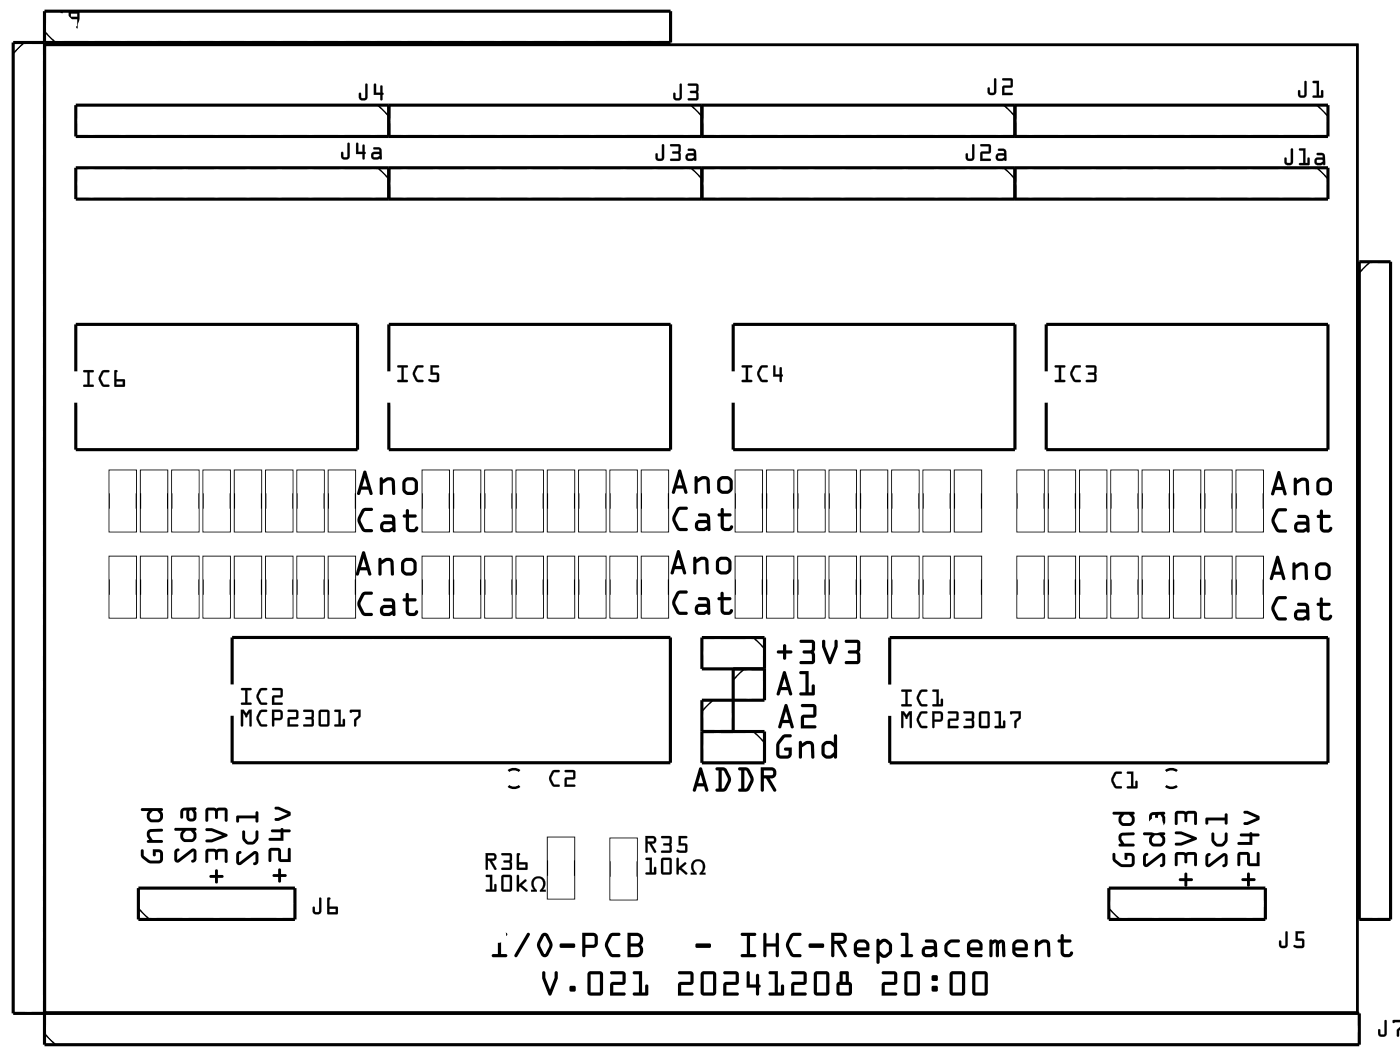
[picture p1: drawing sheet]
<svg xmlns="http://www.w3.org/2000/svg" width="114mm" height="86mm" viewBox="0 0 114 86" stroke-linecap="round" stroke-linejoin="round" font-family="sans-serif">
<path d="M3.6 3.6h106.5v78.5h-106.5zM41.3 63.8a.73 .73 0 0 0 .8 0M41.3 62.5a.73 .73 0 0 1 .8 0M94.6 63.8a.73 .73 0 0 0 .9 0M94.6 62.5a.73 .73 0 0 1 .9 0" fill="none" stroke="#000" stroke-width=".2"/>
<g fill="#000">
<path d="M43.3 71.2a.6 .6 0 0 1 .8 .1 .6 .6 0 0 1-.1 .9h.3v.1h-.5v-.1a.5 .5 0 0 0 .3-.6 .5 .5 0 0 0-.6-.3 .58 .58 0 0 0 .1 .9v.1h-.5v-.1h.2l-.1-.2a.66 .66 0 0 1 .1-.8zM56.3 69.8a.6 .6 0 0 1 .8 .1 .6 .6 0 0 1-.1 .9h.2v.1h-.4v-.1a.5 .5 0 0 0 .2-.6 .5 .5 0 0 0-.5-.3 .58 .58 0 0 0 0 .9v.1h-.4v-.1h.2l-.1-.2a.66 .66 0 0 1 .1-.8z"/>
<path d="M3.6 3.6h106.5v78.5h-106.5zM3.6 3.6v78.5h106.5v-78.5z"/>
<path d="M4.9 .9l.2 .1v1a.37 .37 0 0 1-.4 .3 .37 .37 0 0 1-.3-.3v-.2a.1 .1 0 0 1 .1-.1 .1 .1 0 0 1 .1 .1v.3h.3zM5 1l-.1 1.1h-.3l-.1-.4h-.1v.3a.35 .35 0 0 0 .3 .3 .35 .35 0 0 0 .4-.3v-1zM5.6 .9l.8 .1 .1 1.2-.2 .1a.09 .09 0 0 1-.1-.1 .09 .09 0 0 1 .1-.1v-.6h-.7zM5.6 1v.5h.7v.6l-.1 .1 .2 .1v-1.3zM5.8 1.1v.3h.5v-.3zM5.7 1.1h.6v.3h-.6z"/>
<path d="M4.9 1h.2v1a.36 .36 0 0 1-.4 .3 .36 .36 0 0 1-.3-.3v-.3h.1h.1v.4h.3zM5.6 1h.8v1.3l-.2-.1 .1-.1v-.6h-.7zM5.8 1.1v.3h.5v-.3z"/>
<path d="M28.2 11.6l.2 .1v1a.37 .37 0 0 1-.4 .3 .37 .37 0 0 1-.3-.3v-.3a.1 .1 0 0 1 .1-.1 .1 .1 0 0 1 .1 .1v.3h.3zM28.2 11.6v1.1h-.3l-.1-.4-.1 .1v.3a.35 .35 0 0 0 .3 .2 .35 .35 0 0 0 .4-.2v-1zM28.9 11.6h.2v.7h.3v-.5a.1 .1 0 0 1 .1-.1 .1 .1 0 0 1 .1 .1v.5a.09 .09 0 0 1 .1 .1 .09 .09 0 0 1-.1 .1v.3a.1 .1 0 0 1-.1 .1 .1 .1 0 0 1-.1-.1v-.3h-.5zM28.9 11.6v.9h.5v.4h.1l.1-.4 .1-.1-.1-.1v-.5h-.2v.5h-.3v-.7zM30.3 12l.4-.1 .2 .1 .1 .8a.09 .09 0 0 1-.1 .1 .09 .09 0 0 1-.1-.1l-.4 .1a.32 .32 0 0 1-.3-.3 .32 .32 0 0 1 .3-.3h.4l-.1-.2h-.4zM30.3 12v.1l.5 .1v.1h-.4a.31 .31 0 0 0-.3 .3 .31 .31 0 0 0 .3 .3l.4-.1 .1 .1 .1-.7-.2-.2zM30.3 12.5v.2l.3 .1 .2-.1-.1-.2zM30.3 12.5h.4l.1 .2-.2 .1h-.3z"/>
<path d="M28.2 11.6l.2 .1v1a.36 .36 0 0 1-.4 .2 .36 .36 0 0 1-.3-.2v-.3l.1-.1v.1l.1 .3h.3zM28.9 11.6h.2v.7h.3v-.5h.2v.5l.1 .1-.1 .1-.1 .4h-.1v-.4h-.5zM30.3 12h.5l.2 .2v.7l-.2-.1-.4 .1a.32 .32 0 0 1-.3-.3 .32 .32 0 0 1 .3-.3h.4v-.1l-.5-.1zM30.3 12.5v.3h.3l.2-.1-.1-.2z"/>
<path d="M29.7 6.8l.1 .1v1a.37 .37 0 0 1-.3 .3 .37 .37 0 0 1-.4-.3v-.3a.1 .1 0 0 1 .1-.1 .1 .1 0 0 1 .1 .1v.3h.3zM29.7 6.8l-.1 1.1h-.3l-.1-.4-.1 .1v.3a.35 .35 0 0 0 .4 .2 .35 .35 0 0 0 .3-.2v-1zM30.4 6.8h.1v.7h.4l-.1-.5a.1 .1 0 0 1 .1-.1 .1 .1 0 0 1 .1 .1v.5a.09 .09 0 0 1 .1 .1 .09 .09 0 0 1-.1 .1v.4a.1 .1 0 0 1-.1 0 .1 .1 0 0 1-.1 0l.1-.4h-.6zM30.4 6.8l-.1 .9h.6v.4h.1v-.4l.1-.1-.1-.1v-.5h-.1v.5h-.4v-.7z"/>
<path d="M29.7 6.8l.1 .1v1a.36 .36 0 0 1-.3 .3 .36 .36 0 0 1-.4-.3v-.3l.1-.1 .1 .1v.3h.3zM30.4 6.8h.1v.7h.4v-.5h.1v.5l.1 .1-.1 .1v.4h-.1v-.4h-.6z"/>
<path d="M53.7 11.7l.2 .1v1a.37 .37 0 0 1-.4 .3 .37 .37 0 0 1-.3-.3v-.3a.1 .1 0 0 1 .1-.1 .1 .1 0 0 1 .1 .1v.3h.3zM53.7 11.7v1.1l-.3 .1-.1-.5-.1 .1v.3a.35 .35 0 0 0 .3 .3 .35 .35 0 0 0 .4-.3v-1zM54.4 11.7h.7l.1 .2v.5v.5l-.1 .2h-.6a.1 .1 0 0 1-.1-.1 .1 .1 0 0 1 .1-.1h.6l-.1-.4h-.4a.1 .1 0 0 1-.1-.1 .1 .1 0 0 1 .1-.1l.4-.1 .1-.3h-.7zM54.4 11.7v.2h.7l-.1 .4h-.4l-.1 .1h.1l.4 .1 .1 .4h-.6l-.1 .1h.7l.1-.1v-.5v-.6l-.1-.1zM55.8 12.1h.4h.2l.1 .9a.09 .09 0 0 1-.1 .1 .09 .09 0 0 1-.1-.1l-.4 .1a.32 .32 0 0 1-.3-.4 .32 .32 0 0 1 .3-.3h.4v-.1l-.4-.1zM55.8 12.1l.1 .1 .4 .1v.2l-.4-.1a.31 .31 0 0 0-.3 .3 .31 .31 0 0 0 .3 .3l.4-.1 .2 .1v-.7l-.2-.2zM55.8 12.6l.1 .3h.2l.2-.1v-.2zM55.8 12.6h.5v.2l-.2 .1h-.2z"/>
<path d="M53.7 11.7l.2 .1v1a.36 .36 0 0 1-.4 .3 .36 .36 0 0 1-.3-.3v-.3l.1-.1 .1 .1v.3h.3zM54.4 11.7h.7l.1 .1v.6v.5l-.1 .1h-.7l.1-.1h.6l-.1-.4h-.4l-.1-.1 .1-.1h.4l.1-.4h-.7zM55.8 12.1h.5l.2 .2v.7h-.2l-.4 .1a.32 .32 0 0 1-.3-.4 .32 .32 0 0 1 .3-.3h.4v-.1l-.4-.1zM55.8 12.6l.1 .3h.2l.2-.1v-.2z"/>
<path d="M55.2 6.8l.1 .1v1a.37 .37 0 0 1-.3 .3 .37 .37 0 0 1-.4-.3v-.3a.1 .1 0 0 1 .1-.1 .1 .1 0 0 1 .1 .1v.3h.3zM55.2 6.8l-.1 1.1h-.3l-.1-.4-.1 .1v.3a.35 .35 0 0 0 .4 .2 .35 .35 0 0 0 .3-.2v-1zM55.8 6.8h.7l.2 .2-.1 .5 .1 .5-.2 .1h-.6a.1 .1 0 0 1-.1 0 .1 .1 0 0 1 .1-.1h.6v-.4h-.4a.1 .1 0 0 1-.1-.1 .1 .1 0 0 1 .1-.1l.4-.1v-.3h-.6zM55.8 6.8l.1 .1h.6v.5h-.5v.1l.5 .1v.4h-.6l-.1 .1h.8l.1-.1-.1-.5 .1-.6-.2-.1z"/>
<path d="M55.2 6.8l.1 .1v1a.36 .36 0 0 1-.3 .3 .36 .36 0 0 1-.4-.3v-.3l.1-.1 .1 .1v.3h.3zM55.8 6.8h.7l.2 .1-.1 .6 .1 .5-.1 .1h-.8l.1-.1h.6v-.4l-.5-.1v-.1l.5-.1v-.3l-.6-.1z"/>
<path d="M78.9 11.7l.2 .1v1a.37 .37 0 0 1-.4 .3 .37 .37 0 0 1-.4-.3v-.3a.1 .1 0 0 1 .1-.1 .1 .1 0 0 1 .1 .1l.1 .3h.2zM78.9 11.7v1.1l-.3 .1-.2-.5v.1v.3a.35 .35 0 0 0 .3 .3 .35 .35 0 0 0 .3-.3v-1zM79.6 11.7h.6l.2 .1v.6l-.7 .1v.4h.6a.1 .1 0 0 1 .1 .1 .1 .1 0 0 1-.1 .1h-.8l.1-.8h.6v-.4h-.6zM79.6 11.7v.2h.6v.4h-.6l-.1 .8 .8-.1v-.1h-.6v-.5h.6l.1-.6-.2-.1zM81 12.1h.4h.2l.1 .9a.09 .09 0 0 1-.1 .1 .09 .09 0 0 1-.1-.1l-.4 .1a.32 .32 0 0 1-.3-.4 .32 .32 0 0 1 .3-.3h.4l-.1-.1-.4-.1zM81 12.1v.1l.5 .1v.2l-.4-.1a.31 .31 0 0 0-.3 .3 .31 .31 0 0 0 .3 .3l.4-.1 .1 .1v-.7l-.1-.2zM81 12.6v.3h.3l.2-.1-.1-.2zM81 12.6h.4l.1 .2-.2 .1h-.3z"/>
<path d="M78.9 11.7l.2 .1v1a.36 .36 0 0 1-.4 .3 .36 .36 0 0 1-.3-.3v-.3v-.1l.1 .1 .1 .3h.3zM79.6 11.7h.6l.2 .1v.6l-.7 .1v.4h.6v.1l-.8 .1 .1-.8h.6v-.4h-.6zM81 12.1h.5l.1 .2v.7h-.1l-.4 .1a.32 .32 0 0 1-.3-.4 .32 .32 0 0 1 .3-.3h.4v-.1l-.5-.1zM81 12.6v.3h.3l.2-.1-.1-.2z"/>
<path d="M80.7 6.4h.1v1a.37 .37 0 0 1-.3 .3 .37 .37 0 0 1-.4-.3v-.2a.1 .1 0 0 1 .1-.1 .1 .1 0 0 1 .1 .1v.3h.3zM80.7 6.4v1.1h-.4l-.1-.4h-.1v.3a.35 .35 0 0 0 .4 .3 .35 .35 0 0 0 .3-.3v-1zM81.3 6.4l.7-.1 .2 .2-.1 .6h-.6v.4h.6a.1 .1 0 0 1 .1 .1 .1 .1 0 0 1-.1 .1h-.8l.1-.7 .6-.1v-.4h-.6zM81.3 6.4l.1 .1h.6v.4l-.6 .1-.1 .7h.8v-.2h-.6v-.4h.6l.1-.6-.2-.1z"/>
<path d="M80.7 6.4h.1v1a.36 .36 0 0 1-.3 .3 .36 .36 0 0 1-.4-.3v-.3h.1h.1v.4h.3zM81.3 6.4l.7-.1 .2 .2-.1 .6h-.6v.4h.6v.2h-.8l.1-.7 .6-.1v-.4h-.6z"/>
<path d="M104.8 12.1h.1v1a.37 .37 0 0 1-.3 .3 .37 .37 0 0 1-.4-.3v-.2a.1 .1 0 0 1 .1-.1 .1 .1 0 0 1 .1 .1v.3h.3zM104.8 12.1l-.1 1.1h-.3l-.1-.4h-.1v.3a.35 .35 0 0 0 .4 .3 .35 .35 0 0 0 .3-.3v-1zM105.4 12.1l.5-.1v1.2h.2v-.3a.1 .1 0 0 1 .1-.1 .1 .1 0 0 1 .1 .1l-.1 .5h-.7a.1 .1 0 0 1-.1-.1 .1 .1 0 0 1 .1-.1h.2v-1h-.3zM105.4 12.1l.1 .1h.2v1h-.2l-.1 .1 .8 .1v-.6h-.1v.4h-.2v-1.2zM106.8 12.4h.4l.2 .1 .1 .8a.09 .09 0 0 1-.1 .1 .09 .09 0 0 1-.1-.1l-.4 .1a.32 .32 0 0 1-.3-.3 .32 .32 0 0 1 .3-.3h.4v-.2h-.4zM106.9 12.4v.2h.4v.2h-.4a.31 .31 0 0 0-.2 .3 .31 .31 0 0 0 .2 .3l.5-.1 .1 .1v-.7l-.2-.3zM106.9 13v.2h.3l.1-.1v-.1zM106.9 13l.4-.1v.2l-.1 .1h-.3z"/>
<path d="M104.8 12.1h.1v1a.36 .36 0 0 1-.3 .3 .36 .36 0 0 1-.4-.3v-.3h.1h.1v.4h.3zM105.4 12.1l.5-.1v1.2h.2v-.4h.1v.6l-.8-.1v-.1h.3v-1h-.3zM106.9 12.4h.4l.2 .3v.7l-.2-.1-.4 .1a.32 .32 0 0 1-.2-.3 .32 .32 0 0 1 .2-.3h.4v-.2h-.4zM106.9 13v.2h.3l.1-.1v-.1z"/>
<path d="M105.9 6.6h.1v1.1a.37 .37 0 0 1-.3 .2 .37 .37 0 0 1-.4-.2v-.3a.1 .1 0 0 1 .1-.1 .1 .1 0 0 1 .1 .1v.3h.3zM105.9 6.6l-.1 1.1h-.3l-.1-.4-.1 .1v.3a.35 .35 0 0 0 .4 .2 .35 .35 0 0 0 .3-.2v-1.1zM106.5 6.6h.5v1.1h.2v-.3a.1 .1 0 0 1 .1-.1 .1 .1 0 0 1 .1 .1l-.1 .5h-.7a.1 .1 0 0 1-.1-.1 .1 .1 0 0 1 .1-.1h.2v-1h-.3zM106.5 6.6l.1 .1h.2v1.1h-.2l-.1 .1h.8v-.6l-.1 .1v.4h-.2v-1.2z"/>
<path d="M105.9 6.6h.1v1.1a.36 .36 0 0 1-.3 .2 .36 .36 0 0 1-.4-.2v-.3l.1-.1 .1 .1v.3h.3zM106.5 6.6h.5v1.1h.2v-.3l.1-.1v.6h-.8v-.1l.3-.1v-1h-.3z"/>
<path d="M113.6 18.7v1.4zM113.6 18.7v1.4zM113.6 18.7v1.4zM113.6 18.7v1.4zM113.6 19.5v.4zM113.6 19.5v.4zM113.6 18.9v.4zM113.6 18.9v.4z"/>
<path d="M113.6 18.7v1.4zM113.6 18.7v1.4zM113.6 19.5v.4zM113.6 18.9v.4z"/>
<path d="M6.8 30h.7a.1 .1 0 0 1 .1 .1 .1 .1 0 0 1-.1 .1h-.2v1h.2a.1 .1 0 0 1 .1 .1 .1 .1 0 0 1-.1 .1h-.7a.1 .1 0 0 1-.1-.1 .1 .1 0 0 1 .1-.1h.3v-1h-.3zM6.8 30v.2h.3v1h-.3v.1l.8 .1v-.2h-.3v-1h.3v-.1zM8.3 30.1l.5-.1a.1 .1 0 0 1 .1 .1 .1 .1 0 0 1-.1 .1h-.4l-.2 .5 .2 .5h.4a.1 .1 0 0 1 .1 .1 .1 .1 0 0 1-.1 .1l-.5-.1-.3-.4v-.3zM8.3 30.1l-.2 .4a.83 .83 0 0 0 .3 .9h.4l.1-.1-.1-.1h-.4l-.2-.4v-.2l.2-.4h.4l.1-.1-.1-.1h-.3zM9.3 30h.1a.09 .09 0 0 1 .1 .1 .09 .09 0 0 1-.1 .1v.6h.7v.6l-.8-.1zM9.3 30v1.3l.8 .1v-.6h-.7v-.6l.1-.1zM9.4 30.9v.3h.6v-.3zM9.4 30.9h.6v.3h-.6z"/>
<path d="M6.8 30l.8 .1v.1h-.3v1h.3v.2l-.8-.1v-.1h.3v-1h-.3zM8.3 30.1l.2-.1 .4 .1-.1 .1h-.4l-.2 .5 .2 .5h.4l.1 .1-.1 .1a.6 .6 0 0 1-.8-.6l.1-.3zM9.3 30l.2 .1-.1 .1v.6h.7v.6l-.8-.1zM9.4 30.9v.3h.6v-.3z"/>
<path d="M32.3 29.6h.7a.1 .1 0 0 1 .1 .1 .1 .1 0 0 1-.1 .1h-.2v1h.2a.1 .1 0 0 1 .1 .1 .1 .1 0 0 1-.1 .1h-.7a.1 .1 0 0 1-.1-.1 .1 .1 0 0 1 .1-.1h.3v-1h-.3zM32.3 29.7v.1h.3v1h-.3l-.1 .1 .8 .1v-.2h-.3v-1h.3l.1-.1zM33.7 29.7l.6-.1a.1 .1 0 0 1 .1 .1 .1 .1 0 0 1-.1 .1h-.4l-.2 .5 .2 .5h.4a.1 .1 0 0 1 .1 .1 .1 .1 0 0 1-.1 .1h-.5l-.3-.5v-.3zM33.8 29.7l-.3 .4a.83 .83 0 0 0 .4 .9h.4l.1-.1-.1-.1h-.4l-.2-.4v-.2l.2-.4h.4l.1-.1-.1-.1h-.3zM34.9 29.6h.6a.1 .1 0 0 1 .1 .1 .1 .1 0 0 1-.1 .1h-.4v.4l.5 .1v.6l-.1 .1-.7-.1a.1 .1 0 0 1 0-.1 .1 .1 0 0 1 .1-.1l.6 .1v-.4h-.6zM34.9 29.6v.8h.6v.4l-.7-.1v.2l.2 .1h.5l.1-.2v-.5l-.1-.1h-.4v-.4h.5v-.1z"/>
<path d="M32.3 29.7h.8l-.1 .1h-.2v1h.2v.2l-.8-.1 .1-.1h.3v-1h-.3zM33.8 29.7l.2-.1 .4 .1-.1 .1h-.4l-.2 .5 .2 .5h.4l.1 .1-.1 .1a.6 .6 0 0 1-.8-.6v-.3zM34.9 29.6h.6l.1 .1-.1 .1h-.4v.4h.4l.1 .1v.6l-.1 .1h-.4a.15 .15 0 0 1-.3 0 .16 .16 0 0 1 .1-.3l.6 .1v-.4h-.6z"/>
<path d="M55.1 38.1l.2 .1 .5 1.7a.13 .13 0 0 1-.1 .2 .13 .13 0 0 1-.2-.1l-.1-.4h-.5l-.1 .4a.13 .13 0 0 1-.2 .1 .13 .13 0 0 1-.1-.2zM55.1 38.1l-.6 1.8a.13 .13 0 0 0 .1 .2 .13 .13 0 0 0 .2-.1l.1-.4h.5l.1 .4a.13 .13 0 0 0 .2 .1 .13 .13 0 0 0 .1-.2l-.5-1.7zM55.1 38.7l-.2 .7h.5zM55.1 38.7l.3 .7h-.5zM56.4 38.6h.2v.2a.57 .57 0 0 1 1 .2v.9a.13 .13 0 0 1-.1 .2 .13 .13 0 0 1-.1-.2l-.1-.9-.1-.1h-.2l-.4 .2v.8a.13 .13 0 0 1-.1 .2 .13 .13 0 0 1-.1-.2zM56.4 38.6v1.3a.13 .13 0 0 0 .1 .2 .13 .13 0 0 0 .1-.2v-.8l.4-.2h.2l.1 .1 .1 .9a.13 .13 0 0 0 .1 .2 .13 .13 0 0 0 .1-.2v-.9a.49 .49 0 0 0-.7-.3l-.3 .1v-.2zM58.3 38.8l.4-.2h.4l.2 .2a1.02 1.02 0 0 1 .2 .8l-.1 .2-.3 .2h-.5l-.3-.1a1.05 1.05 0 0 1-.1-.9zM58.3 38.8l-.1 .2a1.05 1.05 0 0 0 .1 .9l.3 .1h.5l.3-.2 .1-.2a1.02 1.02 0 0 0-.2-.8l-.3-.2a.64 .64 0 0 0-.7 .2zM58.5 39v.7l.2 .1h.4l.1-.2v-.6l-.2-.1h-.4zM58.5 39l.1-.1h.4l.2 .1v.6l-.1 .2h-.4l-.2-.1z"/>
<path d="M55.1 38.1l.2 .1 .5 1.7a.13 .13 0 0 1-.1 .2 .13 .13 0 0 1-.2-.1l-.1-.4h-.5l-.1 .4a.13 .13 0 0 1-.2 .1 .13 .13 0 0 1-.1-.2zM55.1 38.7l-.2 .7h.5zM56.4 38.6h.2v.2a.55 .55 0 0 1 .5-.2 .55 .55 0 0 1 .5 .4v.9a.13 .13 0 0 1-.1 .2 .13 .13 0 0 1-.1-.2l-.1-.9-.1-.1h-.2l-.4 .2v.8a.13 .13 0 0 1-.1 .2 .13 .13 0 0 1-.1-.2zM58.3 38.8a.64 .64 0 0 1 .7-.2l.3 .2a1.02 1.02 0 0 1 .2 .8l-.1 .2-.3 .2h-.5l-.3-.1a1.05 1.05 0 0 1-.1-.9zM58.5 39v.7l.2 .1h.4l.1-.2v-.6l-.2-.1h-.4z"/>
<path d="M60.2 29.6h.8a.1 .1 0 0 1 .1 .1 .1 .1 0 0 1-.1 .1h-.3v1h.3a.1 .1 0 0 1 .1 .1 .1 .1 0 0 1-.1 .1h-.7a.1 .1 0 0 1-.1-.1 .1 .1 0 0 1 .1-.1h.2v-1h-.3zM60.2 29.7v.1h.3v1h-.3v.1l.8 .1v-.2h-.3v-1h.3v-.1zM61.7 29.7l.5-.1a.1 .1 0 0 1 .1 .1 .1 .1 0 0 1-.1 .1h-.4l-.2 .5 .2 .5h.4a.1 .1 0 0 1 .1 .1 .1 .1 0 0 1-.1 .1h-.5l-.2-.5-.1-.3zM61.7 29.7l-.2 .4a.83 .83 0 0 0 .3 .9h.4l.1-.1-.1-.1h-.4l-.2-.4v-.2l.2-.4h.4l.1-.1-.1-.1h-.3zM62.8 29.6l.1 .1v.7h.4v-.5a.1 .1 0 0 1 0-.1 .1 .1 0 0 1 .1 .1v.5a.09 .09 0 0 1 .1 .1 .09 .09 0 0 1-.1 0v.4a.1 .1 0 0 1-.1 .1 .1 .1 0 0 1 0-.1v-.4l-.6 .1zM62.8 29.7l-.1 .8h.6v.4l.1 .1v-.5h.1l-.1-.1v-.6h-.1v.6h-.4v-.7z"/>
<path d="M60.2 29.7h.8v.1h-.3v1h.3v.2l-.8-.1v-.1h.3v-1h-.3zM61.7 29.7l.2-.1 .4 .1-.1 .1h-.4l-.2 .5 .2 .5h.4l.1 .1-.1 .1a.6 .6 0 0 1-.8-.6l.1-.3zM62.8 29.7h.1v.7h.4v-.6h.1v.6l.1 .1h-.1v.5l-.1-.1v-.4h-.6z"/>
<path d="M85.6 29.6h.8a.1 .1 0 0 1 .1 .1 .1 .1 0 0 1-.1 .1h-.3v1h.3a.1 .1 0 0 1 .1 .1 .1 .1 0 0 1-.1 .1h-.7a.1 .1 0 0 1-.1-.1 .1 .1 0 0 1 .1-.1h.2v-1h-.3zM85.6 29.7v.1h.3v1h-.3v.1l.8 .1v-.2h-.3v-1h.3v-.1zM87.1 29.7l.5-.1a.1 .1 0 0 1 .1 .1 .1 .1 0 0 1-.1 .1h-.4l-.2 .5 .2 .5h.4a.1 .1 0 0 1 .1 .1 .1 .1 0 0 1-.1 .1h-.5l-.2-.5-.1-.3zM87.1 29.7l-.2 .4a.83 .83 0 0 0 .3 .9h.4l.1-.1-.1-.1h-.4l-.2-.4v-.2l.2-.4h.4l.1-.1-.1-.1h-.3zM88.1 29.6h.7l.2 .2-.1 .5 .1 .6-.2 .1h-.6a.1 .1 0 0 1-.1-.1 .1 .1 0 0 1 .1-.1h.6v-.4h-.4a.1 .1 0 0 1-.1-.1 .1 .1 0 0 1 .1-.1h.4v-.4h-.7zM88.1 29.7l.1 .1h.6v.4h-.5v.1v.1h.5v.4h-.6l-.1 .1 .8 .1 .1-.2-.1-.5v-.6l-.1-.1z"/>
<path d="M85.6 29.7h.8v.1h-.3v1h.3v.2l-.8-.1v-.1h.3v-1h-.3zM87.1 29.7l.2-.1 .4 .1-.1 .1h-.4l-.2 .5 .2 .5h.4l.1 .1-.1 .1a.6 .6 0 0 1-.8-.6l.1-.3zM88.1 29.7l.7-.1 .2 .1-.1 .6 .1 .5-.1 .2-.8-.1 .1-.1h.6v-.4h-.5v-.1v-.1h.5v-.4h-.6z"/>
<path d="M19.6 55.8h.7a.1 .1 0 0 1 .1 .1 .1 .1 0 0 1-.1 .1h-.2v1h.2a.1 .1 0 0 1 .1 .1 .1 .1 0 0 1-.1 .1h-.7a.1 .1 0 0 1-.1-.1 .1 .1 0 0 1 .1-.1h.3v-1h-.3zM19.6 55.8v.2h.3v1h-.3v.1h.8v-.1h-.3v-1h.3v-.1zM21.1 55.9l.5-.1a.1 .1 0 0 1 .1 .1 .1 .1 0 0 1-.1 .1h-.4l-.2 .5 .2 .5h.4a.1 .1 0 0 1 .1 .1 .1 .1 0 0 1-.1 .1l-.5-.1-.3-.4v-.3zM21.1 55.9l-.2 .4a.83 .83 0 0 0 .3 .8l.4 .1 .1-.1-.1-.1h-.4l-.2-.4v-.2l.2-.4h.4l.1-.1-.1-.1h-.3zM22.1 55.8h.7l.1 .1v.6l-.7 .1v.4h.7a.1 .1 0 0 1 .1 .1 .1 .1 0 0 1-.1 .1h-.8v-.8h.7v-.4h-.7zM22.1 55.8v.2h.7v.4l-.7 .1v.7l.8-.1v-.1h-.7v-.4l.7-.1v-.6l-.1-.1z"/>
<path d="M19.5 57.6h.3l.2 .3 .2-.3h.2v1.2a.1 .1 0 0 1-.1 .1 .1 .1 0 0 1-.1-.1v-1l-.1 .3a.1 .1 0 0 1-.1 .1 .1 .1 0 0 1-.1-.1l-.2-.3v1a.1 .1 0 0 1-.1 .1 .1 .1 0 0 1-.1-.1zM19.5 57.6l.1 1.3h.1v-.1v-1l.3 .4 .2-.4v1l.2 .1v-1.3h-.2l-.2 .3-.2-.3zM21.1 57.6h.5a.1 .1 0 0 1 .1 .1 .1 .1 0 0 1-.1 0l-.4 .1-.2 .4 .2 .5h.4a.1 .1 0 0 1 .1 .1 .1 .1 0 0 1-.1 .1h-.5l-.3-.5v-.2zM21.1 57.7l-.2 .4a.83 .83 0 0 0 .3 .8h.4l.1-.1h-.1l-.4-.1-.2-.4v-.2l.2-.4h.4h.1l-.1-.1h-.3zM22.1 57.6h.7l.2 .2-.1 .5-.7 .1 .1 .4a.1 .1 0 0 1-.1 .1 .1 .1 0 0 1-.1-.1zM22.1 57.6v1.2l.1 .1v-.1v-.4l.7-.1v-.5l-.1-.2zM22.2 57.7v.5h.5v-.4zM22.2 57.7l.5 .1v.4h-.5zM23.4 57.6h.6l.2 .1v.6h-.7v.4h.6a.1 .1 0 0 1 .1 .1 .1 .1 0 0 1-.1 .1h-.8l.1-.7h.6v-.5h-.6zM23.4 57.6v.1h.6v.5h-.6l-.1 .7h.8v-.1h-.6v-.5h.6l.1-.6-.2-.1zM24.6 57.6h.7l.2 .1-.1 .5 .1 .6-.2 .1h-.6a.1 .1 0 0 1-.1-.1 .1 .1 0 0 1 .1-.1h.6v-.3l-.4-.1a.1 .1 0 0 1-.1-.1 .1 .1 0 0 1 .1-.1h.4v-.4h-.7zM24.6 57.6l.1 .1h.6v.4l-.5 .1v.1l.5 .1v.4h-.6l-.1 .1h.8l.1-.2-.1-.5v-.5l-.1-.1zM25.9 57.6h.7l.1 .1v1l-.1 .2h-.6l-.1-.1zM25.9 57.6v1.2l.1 .1h.6l.1-.2v-1l-.1-.1zM26 57.7v1h.6v-1zM26 57.7h.6v1.1h-.6zM27.1 57.6h.6l-.1 1.1h.2v-.3a.1 .1 0 0 1 .1-.1 .1 .1 0 0 1 .1 .1v.5h-.8a.1 .1 0 0 1-.1-.1 .1 .1 0 0 1 .1-.1h.3v-1h-.3zM27.2 57.6v.1h.3v1.1h-.3l-.1 .1h.8v-.6l-.1 .1v.4h-.2v-1.2zM28.4 57.6h.9v.5l-.4 .3v.4a.1 .1 0 0 1-.1 .1 .1 .1 0 0 1-.1-.1v-.4l.4-.3v-.4h-.5l-.2 .1zM28.4 57.6v.2l.7-.1v.4l-.4 .3v.5h.1l.1-.5 .3-.3 .1-.5z"/>
<path d="M19.6 55.8l.8 .1v.1h-.3v1h.3v.2l-.8-.1v-.1h.3v-1h-.3zM21.1 55.9l.2-.1 .4 .1-.1 .1h-.4l-.2 .5 .2 .5h.4l.1 .1-.1 .1a.6 .6 0 0 1-.8-.6l.1-.3zM22.1 55.8h.7l.1 .1v.6l-.7 .1v.4h.7v.2h-.8v-.8h.7v-.4h-.7z"/>
<path d="M19.5 57.6h.3l.2 .3 .2-.3h.2v1.3l-.2-.1v-1l-.1 .3a.1 .1 0 0 1-.1 .1 .1 .1 0 0 1-.1-.1l-.2-.3v1l-.1 .1zM21.1 57.7l.2-.1h.4l-.1 .1-.4 .1-.2 .4 .2 .5 .4 .1 .1 .1h-.1a.6 .6 0 0 1-.8-.6l.1-.2zM22.1 57.6h.7l.1 .2v.5l-.7 .1v.4v.1l-.1-.1zM22.2 57.7v.5h.5v-.4zM23.4 57.6h.6l.2 .1v.6h-.7v.4l.6 .1v.1h-.8l.1-.7h.6v-.5h-.6zM24.6 57.6h.7l.2 .1-.1 .5 .1 .5-.1 .2h-.8l.1-.2h.6v-.3l-.5-.1v-.1l.5-.1v-.4h-.6zM25.9 57.6h.7l.1 .1v1l-.1 .2h-.6l-.1-.1zM26 57.7v1h.6v-1zM27.1 57.6h.5v1.1h.2v-.3l.1-.1v.6h-.8l.1-.1 .3-.1v-1h-.3zM28.4 57.6h.9l-.1 .5-.3 .3v.5h-.2v-.5l.4-.3v-.4l-.7 .1z"/>
<path d="M29.4 44.7l.2 .1 .5 1.8a.13 .13 0 0 1-.1 .1 .13 .13 0 0 1-.1-.1l-.1-.3h-.6l-.1 .3a.13 .13 0 0 1-.1 .1 .13 .13 0 0 1-.1-.1zM29.4 44.7l-.5 1.9a.13 .13 0 0 0 .1 .1 .13 .13 0 0 0 .1-.1l.1-.3h.6l.1 .3a.13 .13 0 0 0 .1 .1 .13 .13 0 0 0 .1-.1l-.5-1.8zM29.5 45.3l-.2 .7h.4zM29.5 45.3l.2 .7h-.4zM30.7 45.3h.2l.1 .2a.57 .57 0 0 1 .9 .1l.1 1a.13 .13 0 0 1-.2 .1 .13 .13 0 0 1-.1-.1v-1l-.1-.1h-.2l-.4 .3v.8a.13 .13 0 0 1-.2 .1 .13 .13 0 0 1-.1-.1zM30.7 45.3v1.3a.13 .13 0 0 0 .1 .1 .13 .13 0 0 0 .2-.1v-.8l.4-.3h.2l.1 .1v1a.13 .13 0 0 0 .1 .1 .13 .13 0 0 0 .2-.1l-.1-1a.49 .49 0 0 0-.7-.3l-.2 .2-.1-.2zM32.7 45.4l.3-.2 .4 .1 .3 .1a1.02 1.02 0 0 1 .1 .9l-.1 .1-.2 .3h-.6l-.2-.2a1.05 1.05 0 0 1-.2-.9zM32.7 45.4l-.1 .2a1.05 1.05 0 0 0 .1 .9l.2 .2h.6l.2-.3 .1-.1a1.02 1.02 0 0 0-.1-.9l-.4-.2a.64 .64 0 0 0-.6 .2zM32.8 45.6v.7l.2 .1h.4l.1-.2v-.6l-.2-.1h-.3zM32.8 45.6l.2-.1h.3l.2 .1 .1 .6-.2 .2h-.4l-.2-.1z"/>
<path d="M29.4 44.7l.2 .1 .5 1.8a.13 .13 0 0 1-.1 .1 .13 .13 0 0 1-.1-.1l-.1-.3h-.6l-.1 .3a.13 .13 0 0 1-.1 .1 .13 .13 0 0 1-.1-.1zM29.5 45.3l-.2 .7h.4zM30.7 45.3h.2l.1 .2a.55 .55 0 0 1 .5-.3 .55 .55 0 0 1 .4 .4l.1 1a.13 .13 0 0 1-.2 .1 .13 .13 0 0 1-.1-.1v-1l-.1-.1h-.2l-.4 .3v.8a.13 .13 0 0 1-.2 .1 .13 .13 0 0 1-.1-.1zM32.7 45.4a.64 .64 0 0 1 .7-.2l.3 .2a1.02 1.02 0 0 1 .1 .9l-.1 .1-.2 .3h-.6l-.2-.2a1.05 1.05 0 0 1-.1-.9zM32.8 45.6v.7l.2 .1h.4l.1-.2v-.6l-.2-.1h-.3z"/>
<path d="M29.5 38.2l.2 .1 .5 1.7a.13 .13 0 0 1-.1 .1 .13 .13 0 0 1-.1 0l-.1-.4h-.6l-.1 .4a.13 .13 0 0 1-.1 0 .13 .13 0 0 1-.1-.1zM29.5 38.2l-.5 1.8a.13 .13 0 0 0 .1 .1 .13 .13 0 0 0 .1 0l.1-.4h.6l.1 .4a.13 .13 0 0 0 .1 0 .13 .13 0 0 0 .1-.1l-.5-1.7zM29.6 38.8l-.2 .7h.4zM29.6 38.7l.2 .8h-.4zM30.8 38.7h.2l.1 .2a.57 .57 0 0 1 .9 .2l.1 .9a.13 .13 0 0 1-.2 .1 .13 .13 0 0 1-.1-.1v-.9l-.1-.1h-.2l-.4 .2v.8a.13 .13 0 0 1-.2 .1 .13 .13 0 0 1-.1-.1zM30.8 38.7v1.3a.13 .13 0 0 0 .1 .1 .13 .13 0 0 0 .2-.1v-.8l.4-.2h.2l.1 .1v.9a.13 .13 0 0 0 .1 .1 .13 .13 0 0 0 .2-.1l-.1-.9a.49 .49 0 0 0-.7-.3l-.2 .1-.1-.2zM32.8 38.9l.3-.2h.4l.3 .2a1.02 1.02 0 0 1 .1 .8l-.1 .2-.2 .2h-.6l-.2-.1a1.05 1.05 0 0 1-.1-.9zM32.8 38.9l-.1 .2a1.05 1.05 0 0 0 .1 .9l.2 .1h.6l.2-.2 .1-.2a1.02 1.02 0 0 0-.1-.8l-.4-.2a.64 .64 0 0 0-.6 .2zM32.9 39.1v.7l.2 .1h.4l.2-.2-.1-.6-.2-.1h-.3zM32.9 39.1l.2-.1h.3l.2 .1 .1 .6-.2 .2h-.4l-.2-.1z"/>
<path d="M29.5 38.2l.2 .1 .5 1.7a.13 .13 0 0 1-.1 .1 .13 .13 0 0 1-.1 0l-.1-.4h-.6l-.1 .4a.13 .13 0 0 1-.1 0 .13 .13 0 0 1-.1-.1zM29.6 38.8l-.2 .7h.4zM30.8 38.7h.2l.1 .2a.55 .55 0 0 1 .5-.2 .55 .55 0 0 1 .4 .4l.1 .9a.13 .13 0 0 1-.2 .1 .13 .13 0 0 1-.1-.1v-.9l-.1-.1h-.2l-.4 .2v.8a.13 .13 0 0 1-.2 .1 .13 .13 0 0 1-.1-.1zM32.8 38.9a.64 .64 0 0 1 .7-.2l.3 .2a1.02 1.02 0 0 1 .1 .8l-.1 .2-.2 .2h-.6l-.2-.1a1.05 1.05 0 0 1-.1-.9zM32.9 39.1v.7l.2 .1h.4l.2-.2-.1-.6-.2-.1h-.3z"/>
<path d="M29.4 48.1l.1-.1h.6a.13 .13 0 0 1 .2 .1 .13 .13 0 0 1-.2 .1l-.5 .1-.3 .7 .3 .7h.5a.13 .13 0 0 1 .2 .1 .14 .14 0 0 1-.2 .2l-.6-.1-.5-.8a1.14 1.14 0 0 1 .3-.9zM29.4 48.1l-.3 .6a1.16 1.16 0 0 0 .6 1.3h.4a.14 .14 0 0 0 .2-.2 .13 .13 0 0 0-.2-.1h-.5l-.4-.7 .4-.7 .5-.1a.13 .13 0 0 0 .2-.1 .13 .13 0 0 0-.2-.1h-.6zM31.1 48.6l.6-.1a.38 .38 0 0 1 .4 .4v.9a.13 .13 0 0 1-.1 .2 .14 .14 0 0 1-.2-.2l-.2 .2h-.4a.46 .46 0 0 1-.4-.5 .46 .46 0 0 1 .4-.4h.6v-.2l-.1-.1h-.5zM31.1 48.6l.1 .2h.5l.1 .1v.2h-.6a.46 .46 0 0 0-.4 .4 .46 .46 0 0 0 .4 .5h.4l.2-.2a.14 .14 0 0 0 .2 .2 .13 .13 0 0 0 .1-.2v-.9a.38 .38 0 0 0-.4-.4zM31.1 49.4v.2l.1 .1h.4l.2-.2-.1-.2zM31.1 49.4l.6-.1 .1 .2-.2 .2h-.4l-.1-.1zM33 48.1l.2 .1v.3h.5a.13 .13 0 0 1 .1 .1 .13 .13 0 0 1-.1 .2h-.5v.8l.1 .1 .4-.1a.14 .14 0 0 1 .1-.1 .14 .14 0 0 1 .1 .1 .54 .54 0 0 1-.5 .4 .54 .54 0 0 1-.5-.4v-.8h-.1a.13 .13 0 0 1-.1-.2 .13 .13 0 0 1 .1-.1h.1zM33 48.1l-.1 .4h-.1a.13 .13 0 0 0-.1 .1 .13 .13 0 0 0 .1 .2h.1v.8a.54 .54 0 0 0 .5 .4 .54 .54 0 0 0 .5-.4 .15 .15 0 0 0-.1-.1 .15 .15 0 0 0-.2 .2h-.3l-.1-.1v-.8h.5a.13 .13 0 0 0 .1-.2 .13 .13 0 0 0-.1-.1h-.5v-.3z"/>
<path d="M29.4 48.1l.1-.1h.6a.13 .13 0 0 1 .2 .1 .13 .13 0 0 1-.2 .1l-.5 .1-.4 .7 .4 .7h.5a.13 .13 0 0 1 .2 .1 .14 .14 0 0 1-.2 .2h-.4a1.02 1.02 0 0 1-.7-1zM31.1 48.6l.6-.1a.38 .38 0 0 1 .4 .4v.9a.13 .13 0 0 1-.1 .2 .14 .14 0 0 1-.2-.2l-.2 .2h-.4a.46 .46 0 0 1-.4-.5 .46 .46 0 0 1 .4-.4h.6v-.2l-.1-.1h-.5zM31.1 49.4v.2l.1 .1h.4l.2-.2-.1-.2zM33 48.1l.2 .1v.3h.5a.13 .13 0 0 1 .1 .1 .13 .13 0 0 1-.1 .2h-.5v.8l.1 .1 .4-.1a.14 .14 0 0 1 .1-.1 .14 .14 0 0 1 .1 .1 .54 .54 0 0 1-.5 .4 .54 .54 0 0 1-.5-.4v-.8h-.1a.13 .13 0 0 1-.1-.2 .13 .13 0 0 1 .1-.1h.1z"/>
<path d="M29.4 41.3l.2-.1h.5a.13 .13 0 0 1 .2 .1 .13 .13 0 0 1-.2 .1l-.5 .1-.3 .7 .3 .7h.5a.13 .13 0 0 1 .2 .1 .14 .14 0 0 1-.2 .2l-.6-.1-.5-.8a1.14 1.14 0 0 1 .3-.9zM29.4 41.3l-.3 .6a1.16 1.16 0 0 0 .6 1.3h.4a.14 .14 0 0 0 .2-.2 .13 .13 0 0 0-.2-.1h-.5l-.3-.7 .3-.7 .5-.1a.13 .13 0 0 0 .2-.1 .13 .13 0 0 0-.2-.1h-.5zM31.1 41.8l.6-.1a.38 .38 0 0 1 .4 .4v.9a.13 .13 0 0 1-.1 .2 .14 .14 0 0 1-.2-.2l-.2 .2h-.4a.46 .46 0 0 1-.4-.5 .46 .46 0 0 1 .4-.4h.6v-.2l-.1-.1h-.5zM31.1 41.8l.1 .2h.5l.1 .1v.2h-.6a.46 .46 0 0 0-.4 .4 .46 .46 0 0 0 .4 .5h.4l.2-.2a.14 .14 0 0 0 .2 .2 .13 .13 0 0 0 .1-.2v-.9a.38 .38 0 0 0-.4-.4zM31.1 42.6v.2l.1 .1h.4l.2-.2v-.2zM31.1 42.6l.7-.1v.2l-.2 .2h-.4l-.1-.1zM33 41.3l.2 .1v.3h.5a.13 .13 0 0 1 .1 .2 .13 .13 0 0 1-.1 .1h-.5v.8l.1 .1 .4-.1a.14 .14 0 0 1 .1-.1 .14 .14 0 0 1 .1 .1 .54 .54 0 0 1-.5 .4 .54 .54 0 0 1-.5-.4v-.8h-.1a.13 .13 0 0 1-.1-.1 .13 .13 0 0 1 .1-.2h.1zM33 41.3l-.1 .4h-.1a.13 .13 0 0 0-.1 .2 .13 .13 0 0 0 .1 .1h.1v.8a.54 .54 0 0 0 .5 .4 .54 .54 0 0 0 .5-.4 .15 .15 0 0 0-.1-.1 .15 .15 0 0 0-.2 .2h-.3l-.1-.1v-.8h.5a.13 .13 0 0 0 .1-.1 .13 .13 0 0 0-.1-.2h-.5v-.3z"/>
<path d="M29.4 41.3l.2-.1h.5a.13 .13 0 0 1 .2 .1 .13 .13 0 0 1-.2 .1l-.5 .1-.3 .7 .3 .7h.5a.13 .13 0 0 1 .2 .1 .14 .14 0 0 1-.2 .2h-.4a1.02 1.02 0 0 1-.7-1zM31.1 41.8l.6-.1a.38 .38 0 0 1 .4 .4v.9a.13 .13 0 0 1-.1 .2 .14 .14 0 0 1-.2-.2l-.2 .2h-.4a.46 .46 0 0 1-.4-.5 .46 .46 0 0 1 .4-.4h.6v-.2l-.1-.1h-.5zM31.1 42.6v.2l.1 .1h.4l.2-.2v-.2zM33 41.3l.2 .1v.3h.5a.13 .13 0 0 1 .1 .2 .13 .13 0 0 1-.1 .1h-.5v.8l.1 .1 .4-.1a.14 .14 0 0 1 .1-.1 .14 .14 0 0 1 .1 .1 .54 .54 0 0 1-.5 .4 .54 .54 0 0 1-.5-.4v-.8h-.1a.13 .13 0 0 1-.1-.1 .13 .13 0 0 1 .1-.2h.1z"/>
<path d="M55 44.6l.2 .1 .5 1.8a.13 .13 0 0 1-.1 .1 .13 .13 0 0 1-.2-.1l-.1-.3h-.5l-.1 .3a.13 .13 0 0 1-.2 .1 .13 .13 0 0 1-.1-.1zM55 44.6l-.6 1.9a.13 .13 0 0 0 .1 .1 .13 .13 0 0 0 .2-.1l.1-.3h.5l.1 .3a.13 .13 0 0 0 .2 .1 .13 .13 0 0 0 .1-.1l-.5-1.8zM55 45.2l-.2 .7h.5zM55 45.2l.3 .7h-.5zM56.3 45.2h.2v.2a.57 .57 0 0 1 1 .1v1a.13 .13 0 0 1-.1 .1 .13 .13 0 0 1-.1-.1l-.1-1-.1-.1h-.2l-.4 .3v.8a.13 .13 0 0 1-.1 .1 .13 .13 0 0 1-.2-.1zM56.3 45.2v1.3a.13 .13 0 0 0 .1 .1 .13 .13 0 0 0 .1-.1v-.8l.4-.3h.2l.1 .1 .1 1a.13 .13 0 0 0 .1 .1 .13 .13 0 0 0 .1-.1v-1a.49 .49 0 0 0-.7-.3l-.3 .2v-.2zM58.2 45.3l.4-.2 .4 .1 .2 .1a1.02 1.02 0 0 1 .2 .9l-.1 .1-.3 .3h-.5l-.3-.2a1.05 1.05 0 0 1-.1-.9zM58.2 45.3l-.1 .2a1.05 1.05 0 0 0 .1 .9l.3 .2h.5l.3-.3v-.1a1.02 1.02 0 0 0-.1-.9l-.3-.1a.64 .64 0 0 0-.7 .1zM58.4 45.5v.7l.2 .1h.4l.1-.2v-.6l-.2-.1h-.4zM58.4 45.5l.1-.1h.4l.2 .1v.6l-.1 .2h-.4l-.2-.1z"/>
<path d="M55 44.6l.2 .1 .5 1.8a.13 .13 0 0 1-.1 .1 .13 .13 0 0 1-.2-.1l-.1-.3h-.5l-.1 .3a.13 .13 0 0 1-.2 .1 .13 .13 0 0 1-.1-.1zM55 45.2l-.2 .7h.5zM56.3 45.2h.2v.2a.55 .55 0 0 1 .5-.3 .55 .55 0 0 1 .5 .4v1a.13 .13 0 0 1-.1 .1 .13 .13 0 0 1-.1-.1l-.1-1-.1-.1h-.2l-.4 .3v.8a.13 .13 0 0 1-.1 .1 .13 .13 0 0 1-.2-.1zM58.2 45.3a.64 .64 0 0 1 .7-.1l.3 .1a1.02 1.02 0 0 1 .2 .9l-.1 .1-.3 .3h-.5l-.3-.2a1.05 1.05 0 0 1-.1-.9zM58.4 45.5v.7l.2 .1h.4l.1-.2v-.6l-.2-.1h-.4z"/>
<path d="M54.9 48l.2-.1h.6a.13 .13 0 0 1 .1 .1 .13 .13 0 0 1-.1 .1l-.6 .1-.3 .7 .3 .7h.6a.13 .13 0 0 1 .1 .1 .13 .13 0 0 1-.1 .2l-.7-.1-.4-.8a1.14 1.14 0 0 1 .3-.9zM54.9 48l-.3 .6a1.16 1.16 0 0 0 .6 1.3h.5a.13 .13 0 0 0 .1-.2 .13 .13 0 0 0-.1-.1h-.6l-.3-.7 .3-.7 .6-.1a.13 .13 0 0 0 .1-.1 .13 .13 0 0 0-.1-.1h-.6zM56.7 48.5l.5-.1a.38 .38 0 0 1 .4 .4v.9a.13 .13 0 0 1-.1 .2 .13 .13 0 0 1-.1-.2l-.2 .2h-.4a.46 .46 0 0 1-.4-.5 .46 .46 0 0 1 .4-.4h.6l-.1-.2v-.1h-.6zM56.7 48.5v.2h.6v.1l.1 .2h-.6a.46 .46 0 0 0-.4 .4 .46 .46 0 0 0 .4 .5h.4l.2-.2a.13 .13 0 0 0 .1 .2 .13 .13 0 0 0 .1-.2v-.9a.38 .38 0 0 0-.4-.4zM56.7 49.3l-.1 .2 .1 .1h.4l.3-.1-.1-.3zM56.7 49.3l.6-.1 .1 .3-.3 .1h-.4l-.1-.1zM58.5 48l.2 .1v.3h.5a.13 .13 0 0 1 .1 .2 .13 .13 0 0 1-.1 .1h-.5v.8l.1 .1 .4-.1a.14 .14 0 0 1 .1-.1 .14 .14 0 0 1 .2 .1 .54 .54 0 0 1-.6 .4 .54 .54 0 0 1-.4-.4v-.8h-.2a.13 .13 0 0 1-.1-.1 .13 .13 0 0 1 .1-.2h.2zM58.5 48v.4h-.2a.13 .13 0 0 0-.1 .2 .13 .13 0 0 0 .1 .1h.2v.8a.54 .54 0 0 0 .4 .4 .54 .54 0 0 0 .6-.4 .15 .15 0 0 0-.2-.1 .15 .15 0 0 0-.1 .2h-.4l-.1-.1v-.8h.5a.13 .13 0 0 0 .1-.1 .13 .13 0 0 0-.1-.2h-.5v-.3z"/>
<path d="M54.9 48l.2-.1h.6a.13 .13 0 0 1 .1 .1 .13 .13 0 0 1-.1 .1l-.6 .1-.3 .7 .3 .7h.6a.13 .13 0 0 1 .1 .1 .13 .13 0 0 1-.1 .2h-.5a1.02 1.02 0 0 1-.7-1zM56.7 48.5l.5-.1a.38 .38 0 0 1 .4 .4v.9a.13 .13 0 0 1-.1 .2 .13 .13 0 0 1-.1-.2l-.2 .2h-.4a.46 .46 0 0 1-.4-.5 .46 .46 0 0 1 .4-.4h.6l-.1-.2v-.1h-.6zM56.7 49.3l-.1 .2 .1 .1h.4l.3-.1-.1-.3zM58.5 48l.2 .1v.3h.5a.13 .13 0 0 1 .1 .2 .13 .13 0 0 1-.1 .1h-.5v.8l.1 .1 .4-.1a.14 .14 0 0 1 .1-.1 .14 .14 0 0 1 .2 .1 .54 .54 0 0 1-.6 .4 .54 .54 0 0 1-.4-.4v-.8h-.2a.13 .13 0 0 1-.1-.1 .13 .13 0 0 1 .1-.2h.2z"/>
<path d="M54.9 41.2l.2-.1h.6a.13 .13 0 0 1 .1 .1 .13 .13 0 0 1-.1 .1l-.6 .1-.3 .7 .3 .7h.6a.13 .13 0 0 1 .1 .1 .13 .13 0 0 1-.1 .2l-.7-.1-.4-.8a1.14 1.14 0 0 1 .3-.9zM54.9 41.2l-.3 .6a1.16 1.16 0 0 0 .6 1.3h.5a.13 .13 0 0 0 .1-.2 .13 .13 0 0 0-.1-.1h-.6l-.3-.7 .3-.7 .6-.1a.13 .13 0 0 0 .1-.1 .13 .13 0 0 0-.1-.1h-.6zM56.7 41.7l.5-.1a.38 .38 0 0 1 .4 .4l.1 .9a.14 .14 0 0 1-.2 .2 .13 .13 0 0 1-.1-.2l-.2 .2h-.4a.46 .46 0 0 1-.4-.5 .46 .46 0 0 1 .4-.4h.6v-.2l-.1-.1h-.6zM56.7 41.7v.2h.6l.1 .1v.2h-.6a.46 .46 0 0 0-.4 .4 .46 .46 0 0 0 .4 .5h.4l.2-.2a.13 .13 0 0 0 .1 .2 .13 .13 0 0 0 .1-.2v-.9a.38 .38 0 0 0-.4-.4zM56.7 42.5l-.1 .2 .1 .1h.4l.3-.1-.1-.3zM56.7 42.5l.6-.1 .1 .3-.3 .1h-.4l-.1-.1zM58.5 41.2l.2 .1v.3h.5a.14 .14 0 0 1 .2 .2 .13 .13 0 0 1-.2 .1h-.5v.8l.2 .1 .3-.1a.14 .14 0 0 1 .2-.1 .14 .14 0 0 1 .1 .2 .54 .54 0 0 1-.5 .3 .54 .54 0 0 1-.5-.4v-.8h-.2a.13 .13 0 0 1-.1-.1 .13 .13 0 0 1 .1-.2h.2zM58.5 41.2v.4h-.2a.13 .13 0 0 0-.1 .2 .13 .13 0 0 0 .1 .1h.2v.8a.54 .54 0 0 0 .5 .4 .54 .54 0 0 0 .5-.3 .15 .15 0 0 0-.2-.2 .15 .15 0 0 0-.1 .2h-.3l-.2-.1v-.8h.5a.13 .13 0 0 0 .2-.1 .14 .14 0 0 0-.2-.2h-.5v-.3z"/>
<path d="M54.9 41.2l.2-.1h.6a.13 .13 0 0 1 .1 .1 .13 .13 0 0 1-.1 .1l-.6 .1-.3 .7 .3 .7h.6a.13 .13 0 0 1 .1 .1 .13 .13 0 0 1-.1 .2h-.5a1.02 1.02 0 0 1-.7-1zM56.7 41.7l.5-.1a.38 .38 0 0 1 .4 .4v.9a.13 .13 0 0 1-.1 .2 .13 .13 0 0 1-.1-.2l-.2 .2h-.4a.46 .46 0 0 1-.4-.5 .46 .46 0 0 1 .4-.4h.6v-.2l-.1-.1h-.6zM56.7 42.5l-.1 .2 .1 .1h.4l.3-.1-.1-.3zM58.5 41.2l.2 .1v.3h.5a.14 .14 0 0 1 .2 .2 .13 .13 0 0 1-.2 .1h-.5v.8l.2 .1 .3-.1a.14 .14 0 0 1 .2-.1 .14 .14 0 0 1 .1 .2 .54 .54 0 0 1-.5 .3 .54 .54 0 0 1-.5-.4v-.8h-.2a.13 .13 0 0 1-.1-.1 .13 .13 0 0 1 .1-.2h.2z"/>
<path d="M63.6 54.4l.2 .1 .5 1.8a.13 .13 0 0 1-.1 .1 .13 .13 0 0 1-.2-.1l-.1-.3h-.5l-.1 .3a.13 .13 0 0 1-.2 .1 .13 .13 0 0 1-.1-.1zM63.6 54.5l-.6 1.8a.13 .13 0 0 0 .1 .1 .13 .13 0 0 0 .2-.1l.1-.3h.5l.1 .3a.13 .13 0 0 0 .2 .1 .13 .13 0 0 0 .1-.1l-.5-1.8zM63.6 55l-.2 .7h.5zM63.6 55l.3 .7h-.5zM64.9 54.5l.7-.1v1.7h.3v-.5a.13 .13 0 0 1 .1-.1 .13 .13 0 0 1 .1 .1v.8h-1.1a.13 .13 0 0 1-.1-.1 .13 .13 0 0 1 .1-.2h.4v-1.4h-.5zM64.9 54.5v.2h.5v1.5h-.4a.13 .13 0 0 0-.1 .1 .13 .13 0 0 0 .1 .1h1l.1-.1v-.7a.13 .13 0 0 0-.1-.1 .13 .13 0 0 0-.1 .1v.6h-.3v-1.8z"/>
<path d="M63.6 54.5h.2l.5 1.8a.13 .13 0 0 1-.1 .1 .13 .13 0 0 1-.2-.1l-.1-.3h-.5l-.1 .3a.13 .13 0 0 1-.2 .1 .13 .13 0 0 1-.1-.1zM63.6 55l-.2 .7h.5zM64.9 54.5l.7-.1v1.7h.3v-.5a.13 .13 0 0 1 .1-.1 .13 .13 0 0 1 .1 .1v.7l-.1 .1h-1a.13 .13 0 0 1-.1-.1 .13 .13 0 0 1 .1-.2h.4v-1.4h-.5z"/>
<path d="M63.1 52.8l.4-.1v-.3a.14 .14 0 0 1 .2-.2 .13 .13 0 0 1 .1 .2v.3h.4a.13 .13 0 0 1 .1 .2 .13 .13 0 0 1-.1 .1h-.4v.4a.13 .13 0 0 1-.1 .1 .13 .13 0 0 1-.2-.1v-.4h-.4zM63.1 52.8v.2h.4v.4a.13 .13 0 0 0 .2 .1 .13 .13 0 0 0 .1-.1v-.4h.4a.13 .13 0 0 0 .1-.1 .13 .13 0 0 0-.1-.2h-.4v-.3a.13 .13 0 0 0-.1-.2 .14 .14 0 0 0-.2 .2v.3zM64.9 51.9h1l.2 .1a.92 .92 0 0 1 0 .8l-.1 .1 .1 .1a.92 .92 0 0 1 0 .8l-.2 .1h-.9a.13 .13 0 0 1-.1-.2 .13 .13 0 0 1 .1-.1h.9l-.1-.6h-.6a.13 .13 0 0 1-.1-.1 .13 .13 0 0 1 .1-.2h.6l.1-.6h-1zM64.9 51.9v.2h1l-.1 .6h-.6a.13 .13 0 0 0-.1 .2 .13 .13 0 0 0 .1 .1h.6l.1 .6h-.9a.13 .13 0 0 0-.1 .1 .13 .13 0 0 0 .1 .2h.9l.2-.1a.92 .92 0 0 0 0-.8l-.1-.1 .1-.1a.92 .92 0 0 0 0-.8l-.2-.1zM66.7 51.9l.3 .1v.4l.3 1 .4-1v-.4a.13 .13 0 0 1 .1-.1 .13 .13 0 0 1 .2 .1v.5l-.5 1.3-.2 .1-.1-.1-.5-1.3zM66.7 51.9v.6l.5 1.3 .1 .1 .2-.1 .5-1.3v-.5a.13 .13 0 0 0-.2-.1 .13 .13 0 0 0-.1 .1v.4l-.4 1-.3-1-.1-.4zM68.6 51.9h.9l.2 .1a.92 .92 0 0 1 .1 .8l-.1 .1 .1 .1a.92 .92 0 0 1-.1 .8l-.2 .1h-.8a.14 .14 0 0 1-.2-.2 .13 .13 0 0 1 .2-.1h.8v-.6h-.6a.13 .13 0 0 1-.1-.1 .13 .13 0 0 1 .1-.2h.6v-.6h-.9zM68.6 51.9v.2h.9v.6h-.6a.13 .13 0 0 0-.1 .2 .13 .13 0 0 0 .1 .1h.6v.6h-.8a.13 .13 0 0 0-.2 .1 .14 .14 0 0 0 .2 .2h.8l.2-.1a.92 .92 0 0 0 .1-.8l-.1-.1 .1-.1a.92 .92 0 0 0-.1-.8l-.2-.1z"/>
<path d="M63.1 52.8l.4-.1v-.3a.14 .14 0 0 1 .2-.2 .13 .13 0 0 1 .1 .2v.3h.4a.13 .13 0 0 1 .1 .2 .13 .13 0 0 1-.1 .1h-.4v.4a.13 .13 0 0 1-.1 .1 .13 .13 0 0 1-.2-.1v-.4h-.4zM64.9 51.9h1l.2 .1a.92 .92 0 0 1 0 .8l-.1 .1 .1 .1a.92 .92 0 0 1 0 .8l-.2 .1h-.9a.13 .13 0 0 1-.1-.2 .13 .13 0 0 1 .1-.1h.9l-.1-.6h-.6a.13 .13 0 0 1-.1-.1 .13 .13 0 0 1 .1-.2h.6l.1-.6h-1zM66.7 51.9l.2 .1 .1 .4 .3 1 .4-1v-.4a.13 .13 0 0 1 .1-.1 .13 .13 0 0 1 .2 .1v.5l-.5 1.3-.2 .1-.1-.1-.5-1.3zM68.6 51.9h.9l.2 .1a.92 .92 0 0 1 .1 .8l-.1 .1 .1 .1a.92 .92 0 0 1-.1 .8l-.2 .1h-.8a.14 .14 0 0 1-.2-.2 .13 .13 0 0 1 .2-.1h.8v-.6h-.6a.13 .13 0 0 1-.1-.1 .13 .13 0 0 1 .1-.2h.6v-.6h-.9z"/>
<path d="M63.7 57.1l.2 .1 .5 1.7a.13 .13 0 0 1-.1 .2 .13 .13 0 0 1-.1-.1l-.1-.4h-.6l-.1 .4a.13 .13 0 0 1-.2 .1 .13 .13 0 0 1-.1-.2zM63.7 57.1l-.6 1.8a.13 .13 0 0 0 .1 .2 .13 .13 0 0 0 .2-.1l.1-.4h.6l.1 .4a.13 .13 0 0 0 .1 .1 .13 .13 0 0 0 .1-.2l-.5-1.7zM63.8 57.7l-.2 .7h.4zM63.8 57.7l.2 .7h-.4zM65 57.1h1l.2 .2v.7v.1l-.2 .1h-.8v.6h.9a.13 .13 0 0 1 .1 .1 .13 .13 0 0 1-.1 .2h-1.1v-.9l.1-.2h.1h.8v-.6l-.9-.1zM65 57.1l.1 .2h.9v.7h-.9l-.1 .2v.9h1.1a.13 .13 0 0 0 .1-.2 .13 .13 0 0 0-.1-.1h-.9v-.6h.8l.2-.1v-.1v-.7l-.2-.2z"/>
<path d="M63.7 57.1l.2 .1 .5 1.7a.13 .13 0 0 1-.1 .2 .13 .13 0 0 1-.1-.1l-.1-.4h-.6l-.1 .4a.13 .13 0 0 1-.2 .1 .13 .13 0 0 1-.1-.2zM63.8 57.7l-.2 .7h.4zM65 57.1h1l.2 .2v.7v.1l-.2 .1h-.8v.6h.9a.13 .13 0 0 1 .1 .1 .13 .13 0 0 1-.1 .2h-1.1v-.9l.1-.2h.1h.8v-.6l-.9-.1z"/>
<path d="M73.1 55.9h.8a.1 .1 0 0 1 .1 .1 .1 .1 0 0 1-.1 .1h-.3v1h.3a.1 .1 0 0 1 .1 .1 .1 .1 0 0 1-.1 .1h-.7a.1 .1 0 0 1-.1-.1 .1 .1 0 0 1 .1-.1h.3v-1h-.3zM73.2 56v.1h.3v1h-.3l-.1 .1 .8 .1v-.2h-.3v-1h.3l.1-.1zM74.6 56l.6-.1a.1 .1 0 0 1 .1 .1 .1 .1 0 0 1-.1 .1h-.4l-.2 .5 .2 .5h.4a.1 .1 0 0 1 .1 .1 .1 .1 0 0 1-.1 .1h-.5l-.3-.5v-.3zM74.6 56l-.2 .4a.83 .83 0 0 0 .4 .9h.4v-.1v-.1h-.4l-.2-.4v-.2l.2-.4h.4v-.1v-.1h-.4zM75.7 55.9h.5v1.2h.1v-.3a.1 .1 0 0 1 .1-.1 .1 .1 0 0 1 .1 .1v.5h-.8a.1 .1 0 0 1-.1-.1 .1 .1 0 0 1 .1-.1h.3v-1h-.3zM75.7 56v.1h.3v1h-.3v.1l.8 .1v-.6h-.1l-.1 .4h-.1v-1.2z"/>
<path d="M73.1 57.7h.2l.3 .3 .2-.3h.2v1.3a.1 .1 0 0 1-.1 .1 .1 .1 0 0 1-.1-.1v-1.1l-.1 .3a.1 .1 0 0 1-.1 .1 .1 .1 0 0 1-.1-.1l-.2-.3v1.1a.1 .1 0 0 1-.1 .1 .1 .1 0 0 1-.1-.1zM73.1 57.7v1.3h.1h.1v-1.1l.3 .4 .2-.4v1.1h.1l.1-1.3h-.2l-.2 .3-.3-.3zM74.6 57.8l.6-.1a.1 .1 0 0 1 .1 .1 .1 .1 0 0 1-.1 .1h-.4l-.2 .5 .2 .5h.4a.1 .1 0 0 1 .1 .1 .1 .1 0 0 1-.1 .1l-.5-.1-.3-.4v-.3zM74.6 57.8l-.2 .4a.83 .83 0 0 0 .4 .8h.4v-.1h-.4l-.2-.4v-.2l.2-.4h.4v-.1v-.1h-.4zM75.6 57.7h.8l.1 .3-.1 .5h-.6v.5a.1 .1 0 0 1-.1 .1 .1 .1 0 0 1-.1-.1zM75.6 57.7l.1 1.3h.1v-.5l.6-.1 .1-.4-.2-.3zM75.8 57.9v.5l.5-.1v-.4zM75.8 57.9h.5v.4l-.5 .1zM76.9 57.7h.7l.2 .1-.1 .6-.6 .1v.4h.6a.1 .1 0 0 1 .1 .1 .1 .1 0 0 1-.1 .1h-.8l.1-.8h.6v-.4h-.6zM76.9 57.7l.1 .2h.6v.4h-.6l-.1 .8 .8-.1v-.1h-.6v-.5h.6l.1-.6-.2-.1zM78.2 57.7h.7l.1 .2v.5v.5l-.1 .2h-.6a.1 .1 0 0 1-.1-.1 .1 .1 0 0 1 .1-.1h.6l-.1-.4h-.4a.1 .1 0 0 1-.1-.1 .1 .1 0 0 1 .1-.1l.4-.1 .1-.3h-.7zM78.2 57.7v.2h.7l-.1 .4h-.4v.1l.4 .1 .1 .4h-.6l-.1 .1h.7l.1-.1v-.5v-.6l-.1-.1zM79.5 57.7h.6l.2 .1v1.1l-.1 .1-.6 .1-.2-.2zM79.5 57.7v1.2l.1 .1h.6l.1-.1v-1.1l-.2-.1zM79.6 57.9v1h.5v-1zM79.6 57.9h.5v1h-.5zM80.7 57.7h.5v1.2h.2v-.4a.1 .1 0 0 1 .1-.1 .1 .1 0 0 1 .1 .1l-.1 .5-.7 .1a.1 .1 0 0 1-.1-.1 .1 .1 0 0 1 .1-.1h.2v-1h-.3zM80.7 57.7l.1 .2h.2v1h-.2l-.1 .1h.8v-.6l-.1 .1v.4h-.2v-1.2zM82 57.7h.8v.6l-.3 .3v.4a.1 .1 0 0 1-.1 .1 .1 .1 0 0 1-.1-.1v-.5l.3-.3v-.3h-.5h-.1zM82 57.7v.2h.7v.3l-.4 .3v.5h.1l.1-.4 .3-.3v-.6z"/>
<path d="M73.1 56h.9l-.1 .1h-.3v1h.3v.2l-.8-.1 .1-.1h.3v-1h-.3zM74.6 56l.2-.1 .4 .1v.1h-.4l-.2 .5 .2 .5h.4v.1v.1a.6 .6 0 0 1-.8-.6v-.3zM75.7 56l.5-.1v1.2h.1v-.4h.2v.6l-.8-.1v-.1h.3v-1h-.3z"/>
<path d="M73.1 57.7h.2l.3 .3 .2-.3h.2l-.1 1.3h-.1v-1.1l-.2 .3a.1 .1 0 0 1 0 .1 .1 .1 0 0 1-.1-.1l-.2-.3v1.1h-.1zM74.6 57.8l.2-.1h.4v.2h-.4l-.2 .5 .2 .5h.4v.1v.1a.6 .6 0 0 1-.8-.6v-.3zM75.6 57.7h.7l.2 .3-.1 .5h-.6v.5l-.1 .1-.1-.1zM75.8 57.9v.5l.5-.1v-.4zM76.9 57.7h.7l.2 .1-.1 .6-.6 .1v.4h.6v.1l-.8 .1 .1-.8h.6v-.4h-.6zM78.2 57.7h.7l.1 .1v.6v.5l-.1 .1h-.7l.1-.1h.6l-.1-.4h-.4l-.1-.1 .1-.1h.4l.1-.4h-.7zM79.5 57.7h.6l.2 .1v1.1l-.1 .1-.6 .1-.2-.2zM79.6 57.9v1h.5v-1zM80.7 57.7h.5v1.2h.2v-.4l.1-.1v.6h-.8v-.1h.3v-1h-.3zM82 57.7h.8v.6l-.3 .3-.1 .4h-.1v-.5l.3-.3v-.3h-.6z"/>
<path d="M103.6 45.1l.2 .1 .5 1.7a.13 .13 0 0 1-.1 .1 .13 .13 0 0 1-.2 0l-.1-.4h-.5l-.1 .4a.13 .13 0 0 1-.2 0 .13 .13 0 0 1-.1-.1zM103.6 45.1l-.6 1.8a.13 .13 0 0 0 .1 .1 .13 .13 0 0 0 .2 0l.1-.4h.5l.1 .4a.13 .13 0 0 0 .2 0 .13 .13 0 0 0 .1-.1l-.5-1.7zM103.7 45.7l-.2 .7h.4zM103.7 45.7l.2 .7h-.4zM104.9 45.6h.2v.2a.57 .57 0 0 1 1 .2v.9a.13 .13 0 0 1-.1 .1 .13 .13 0 0 1-.1-.1l-.1-.9-.1-.1h-.2l-.4 .2v.8a.13 .13 0 0 1-.1 .1 .13 .13 0 0 1-.1-.1zM104.9 45.6v1.3a.13 .13 0 0 0 .1 .1 .13 .13 0 0 0 .1-.1v-.8l.4-.2h.2l.1 .1 .1 .9a.13 .13 0 0 0 .1 .1 .13 .13 0 0 0 .1-.1v-.9a.49 .49 0 0 0-.7-.3l-.3 .1v-.2zM106.8 45.8l.4-.2h.4l.2 .2a1.02 1.02 0 0 1 .2 .8l-.1 .2-.3 .2h-.5l-.3-.1a1.05 1.05 0 0 1-.1-.9zM106.8 45.8l-.1 .2a1.05 1.05 0 0 0 .1 .9l.3 .1h.5l.3-.2 .1-.2a1.02 1.02 0 0 0-.2-.8l-.3-.2a.64 .64 0 0 0-.7 .2zM107 46v.7l.2 .1h.4l.1-.2v-.6l-.2-.1h-.4zM107 46l.1-.1h.4l.2 .1v.6l-.1 .2h-.4l-.2-.1z"/>
<path d="M103.6 45.1l.2 .1 .5 1.7a.13 .13 0 0 1-.1 .1 .13 .13 0 0 1-.2 0l-.1-.4h-.5l-.1 .4a.13 .13 0 0 1-.2 0 .13 .13 0 0 1-.1-.1zM103.7 45.7l-.2 .7h.4zM104.9 45.6h.2v.2a.55 .55 0 0 1 .6-.2 .55 .55 0 0 1 .4 .4v.9a.13 .13 0 0 1-.1 .1 .13 .13 0 0 1-.1-.1l-.1-.9-.1-.1h-.2l-.4 .2v.8a.13 .13 0 0 1-.1 .1 .13 .13 0 0 1-.1-.1zM106.8 45.8h.1a.64 .64 0 0 1 .6-.2l.3 .2a1.02 1.02 0 0 1 .2 .8l-.1 .2-.3 .2h-.5l-.3-.1a1.05 1.05 0 0 1-.1-.9zM107 46v.7l.2 .1h.4l.1-.2v-.6l-.2-.1h-.4z"/>
<path d="M103.7 38.2l.2 .1 .5 1.7a.13 .13 0 0 1-.1 .2 .13 .13 0 0 1-.2-.1l-.1-.4h-.5l-.1 .4a.13 .13 0 0 1-.2 .1 .13 .13 0 0 1-.1-.2zM103.7 38.2l-.6 1.8a.13 .13 0 0 0 .1 .2 .13 .13 0 0 0 .2-.1l.1-.4h.5l.1 .4a.13 .13 0 0 0 .2 .1 .13 .13 0 0 0 .1-.2l-.5-1.7zM103.8 38.8l-.2 .7h.4zM103.8 38.8l.2 .7h-.4zM105 38.8h.2v.2a.57 .57 0 0 1 1 .1v.9a.13 .13 0 0 1-.1 .2 .13 .13 0 0 1-.1-.1l-.1-1-.1-.1h-.2l-.4 .3v.7a.13 .13 0 0 1-.1 .2 .13 .13 0 0 1-.1-.2zM105 38.8v1.2a.13 .13 0 0 0 .1 .2 .13 .13 0 0 0 .1-.2v-.7l.4-.3h.2l.1 .1 .1 1a.13 .13 0 0 0 .1 .1 .13 .13 0 0 0 .1-.2v-.9a.49 .49 0 0 0-.7-.3l-.3 .2v-.2zM106.9 38.9l.4-.2h.4l.2 .2a1.02 1.02 0 0 1 .2 .9l-.1 .1-.3 .3h-.5l-.3-.2a1.05 1.05 0 0 1-.1-.9zM106.9 38.9l-.1 .2a1.05 1.05 0 0 0 .1 .9l.3 .2h.5l.3-.3 .1-.1a1.02 1.02 0 0 0-.2-.9l-.3-.2a.64 .64 0 0 0-.7 .2zM107.1 39.1v.7l.2 .1h.4l.1-.2v-.6l-.2-.1h-.4zM107.1 39.1l.1-.1h.4l.2 .1v.6l-.1 .2h-.4l-.2-.1z"/>
<path d="M103.7 38.2l.2 .1 .5 1.7a.13 .13 0 0 1-.1 .2 .13 .13 0 0 1-.2-.1l-.1-.4h-.5l-.1 .4a.13 .13 0 0 1-.2 .1 .13 .13 0 0 1-.1-.2zM103.8 38.8l-.2 .7h.4zM105 38.8h.2v.2a.55 .55 0 0 1 .6-.3 .55 .55 0 0 1 .4 .4v.9a.13 .13 0 0 1-.1 .2 .13 .13 0 0 1-.1-.1l-.1-1-.1-.1h-.2l-.4 .3v.7a.13 .13 0 0 1-.1 .2 .13 .13 0 0 1-.1-.2zM106.9 38.9h.1a.64 .64 0 0 1 .6-.2l.3 .2a1.02 1.02 0 0 1 .2 .9l-.1 .1-.3 .3h-.5l-.3-.2a1.05 1.05 0 0 1-.1-.9zM107.1 39.1v.7l.2 .1h.4l.1-.2v-.6l-.2-.1h-.4z"/>
<path d="M103.5 48.5l.2-.1 .6-.1a.13 .13 0 0 1 .1 .2 .13 .13 0 0 1-.1 .1h-.5l-.4 .7 .4 .8h.5a.13 .13 0 0 1 .1 .1 .13 .13 0 0 1-.1 .1h-.7l-.4-.8a1.14 1.14 0 0 1 .3-.9zM103.5 48.5l-.3 .6a1.16 1.16 0 0 0 .6 1.2h.5a.13 .13 0 0 0 .1-.1 .13 .13 0 0 0-.1-.1h-.6l-.3-.8 .3-.7h.6a.13 .13 0 0 0 .1-.1 .13 .13 0 0 0-.1-.2l-.6 .1zM105.3 48.9h.5a.38 .38 0 0 1 .4 .4l.1 .9a.13 .13 0 0 1-.2 .1 .13 .13 0 0 1-.1-.1l-.2 .1h-.4a.46 .46 0 0 1-.4-.4 .46 .46 0 0 1 .4-.5h.6v-.2l-.1-.1h-.6zM105.3 48.9v.2h.6l.1 .1v.2h-.6a.46 .46 0 0 0-.4 .5 .46 .46 0 0 0 .4 .4h.4l.2-.1a.13 .13 0 0 0 .1 .1 .13 .13 0 0 0 .2-.1l-.1-.9a.38 .38 0 0 0-.4-.4zM105.3 49.7l-.1 .2 .1 .2h.4l.3-.2-.1-.2zM105.3 49.7h.6l.1 .2-.3 .2h-.4l-.1-.2zM107.1 48.5h.2v.4h.5a.13 .13 0 0 1 .2 .1 .13 .13 0 0 1-.2 .1h-.5v.9l.2 .1 .3-.1a.14 .14 0 0 1 .2-.1 .14 .14 0 0 1 .1 .1 .54 .54 0 0 1-.5 .3 .54 .54 0 0 1-.5-.4v-.8h-.1a.13 .13 0 0 1-.2-.1 .13 .13 0 0 1 .2-.1h.1zM107.1 48.5v.4h-.1a.13 .13 0 0 0-.2 .1 .13 .13 0 0 0 .2 .1h.1v.8a.54 .54 0 0 0 .5 .4 .54 .54 0 0 0 .5-.3 .15 .15 0 0 0-.2-.1 .15 .15 0 0 0-.1 .1l-.3 .1-.2-.1v-.9h.5a.13 .13 0 0 0 .2-.1 .13 .13 0 0 0-.2-.1h-.5v-.4z"/>
<path d="M103.5 48.5l.2-.1 .6-.1a.13 .13 0 0 1 .1 .2 .13 .13 0 0 1-.1 .1h-.5l-.4 .7 .4 .8h.5a.13 .13 0 0 1 .1 .1 .13 .13 0 0 1-.1 .1h-.5a1.02 1.02 0 0 1-.6-1zM105.3 48.9h.5a.38 .38 0 0 1 .4 .4l.1 .9a.13 .13 0 0 1-.2 .1 .13 .13 0 0 1-.1-.1l-.2 .1h-.4a.46 .46 0 0 1-.4-.4 .46 .46 0 0 1 .4-.5h.6v-.2l-.1-.1h-.6zM105.3 49.7l-.1 .2 .1 .2h.4l.3-.2-.1-.2zM107.1 48.5h.2v.4h.5a.13 .13 0 0 1 .2 .1 .13 .13 0 0 1-.2 .1h-.5v.9l.2 .1 .3-.1a.14 .14 0 0 1 .2-.1 .14 .14 0 0 1 .1 .1 .54 .54 0 0 1-.5 .3 .54 .54 0 0 1-.5-.4v-.8h-.1a.13 .13 0 0 1-.2-.1 .13 .13 0 0 1 .2-.1h.1z"/>
<path d="M103.5 41.3l.2-.1h.6a.13 .13 0 0 1 .1 .1 .13 .13 0 0 1-.1 .2h-.5l-.4 .7 .4 .7h.5a.13 .13 0 0 1 .1 .2 .13 .13 0 0 1-.1 .1l-.7-.1-.4-.8a1.14 1.14 0 0 1 .3-.9zM103.5 41.3l-.3 .6a1.16 1.16 0 0 0 .6 1.3h.5a.13 .13 0 0 0 .1-.1 .13 .13 0 0 0-.1-.2h-.5l-.4-.7 .4-.7h.5a.13 .13 0 0 0 .1-.2 .13 .13 0 0 0-.1-.1h-.6zM105.3 41.8h.6a.38 .38 0 0 1 .3 .3l.1 1a.13 .13 0 0 1-.2 .1 .13 .13 0 0 1-.1-.1l-.2 .1h-.4a.46 .46 0 0 1-.4-.5 .46 .46 0 0 1 .4-.4h.6v-.2l-.1-.1h-.6zM105.3 41.8v.2h.6l.1 .1v.2h-.6a.46 .46 0 0 0-.4 .4 .46 .46 0 0 0 .4 .5h.4l.2-.1a.13 .13 0 0 0 .1 .1 .13 .13 0 0 0 .2-.1l-.1-1a.38 .38 0 0 0-.3-.3zM105.3 42.6v.2v.1h.4l.3-.1-.1-.2zM105.3 42.6h.6l.1 .2-.3 .1h-.4v-.1zM107.1 41.4h.2v.4h.5a.13 .13 0 0 1 .2 .1 .13 .13 0 0 1-.2 .1h-.5l.1 .9h.1h.3a.14 .14 0 0 1 .2-.2 .14 .14 0 0 1 .1 .2 .54 .54 0 0 1-.5 .3 .54 .54 0 0 1-.5-.4v-.8h-.1a.13 .13 0 0 1-.2-.1 .13 .13 0 0 1 .2-.1h.1zM107.1 41.4v.4h-.1a.13 .13 0 0 0-.2 .1 .13 .13 0 0 0 .2 .1h.1v.8a.54 .54 0 0 0 .5 .4 .54 .54 0 0 0 .5-.3 .15 .15 0 0 0-.2-.2 .15 .15 0 0 0-.1 .2h-.3h-.1l-.1-.9h.5a.13 .13 0 0 0 .2-.1 .13 .13 0 0 0-.2-.1h-.5v-.4z"/>
<path d="M103.5 41.3l.2-.1h.6a.13 .13 0 0 1 .1 .1 .13 .13 0 0 1-.1 .2h-.5l-.4 .7 .4 .7h.5a.13 .13 0 0 1 .1 .2 .13 .13 0 0 1-.1 .1h-.5a1.02 1.02 0 0 1-.6-1zM105.3 41.8h.6a.38 .38 0 0 1 .3 .3l.1 1a.13 .13 0 0 1-.2 .1 .13 .13 0 0 1-.1-.1l-.2 .1h-.4a.46 .46 0 0 1-.4-.5 .46 .46 0 0 1 .4-.4h.6v-.2l-.1-.1h-.6zM105.3 42.6v.2v.1h.4l.3-.1-.1-.2zM107.1 41.4h.2v.4h.5a.13 .13 0 0 1 .2 .1 .13 .13 0 0 1-.2 .1h-.5l.1 .9h.1h.3a.14 .14 0 0 1 .2-.2 .14 .14 0 0 1 .1 .2 .54 .54 0 0 1-.5 .3 .54 .54 0 0 1-.5-.4v-.8h-.1a.13 .13 0 0 1-.2-.1 .13 .13 0 0 1 .2-.1h.1z"/>
<path d="M11.5 68.9l.1 .1 .1 .4 .5 .4h.8v-.7h-.4v.2a.12 .12 0 0 1-.1 .2 .12 .12 0 0 1-.1-.2v-.4h.5a.35 .35 0 0 1 .3 .3v.5a.35 .35 0 0 1-.3 .3 1.21 1.21 0 0 1-1.5-.7zM12 67.3l.2-.1h.9a.12 .12 0 0 1 .1 .1 .12 .12 0 0 1-.1 .1l-.8 .1-.2 .1v.1l.3 .4h.7a.12 .12 0 0 1 .1 .1 .12 .12 0 0 1-.1 .2h-1.1a.12 .12 0 0 1-.1-.2 .12 .12 0 0 1 .1-.1h.1l-.2-.4zM11.5 65.6l1.6-.1a.12 .12 0 0 1 .1 .2 .12 .12 0 0 1-.1 .1l.1 .3v.3l-.1 .2a.97 .97 0 0 1-.9 .1 .55 .55 0 0 1-.3-.7l.2-.2h-.6zM12.3 65.8l-.1 .2v.4l.1 .1 .6-.1 .1-.4-.2-.2z"/>
<path d="M11.5 68.9h.2v.5l.5 .4h.8v-.7h-.4v.2a.12 .12 0 0 1-.1 .2 .12 .12 0 0 1-.1-.2v-.4h.5a.36 .36 0 0 1 .3 .3v.5a.35 .35 0 0 1-.3 .3h-.8l-.5-.4-.2-.3zM11.5 68.9l-.1 .4 .2 .3a1.31 1.31 0 0 0 1.5 .3 .91 .91 0 0 0 0-.9l-.2-.1h-.5v.4a.12 .12 0 0 0 .1 .2 .12 .12 0 0 0 .1-.2v-.2h.4v.7h-.8l-.5-.4-.1-.4zM12 67.3l.2-.1h.9a.12 .12 0 0 1 .1 .1 .12 .12 0 0 1-.1 .1l-.9 .1-.1 .2 .3 .4h.7a.12 .12 0 0 1 .1 .1 .12 .12 0 0 1-.1 .2h-1.1a.12 .12 0 0 1-.1-.2 .12 .12 0 0 1 .1-.1h.1l-.2-.4zM12 67.3l-.1 .4 .2 .4h-.1a.12 .12 0 0 0-.1 .1 .12 .12 0 0 0 .1 .2h1.1a.12 .12 0 0 0 .1-.2 .12 .12 0 0 0-.1-.1h-.7l-.3-.4v-.1l.2-.1 .8-.1a.11 .11 0 0 0 .1-.1 .11 .11 0 0 0-.1-.1h-.9zM11.5 65.6l1.6-.1a.12 .12 0 0 1 .1 .2 .12 .12 0 0 1-.1 .1l.1 .3v.3l-.1 .2a.97 .97 0 0 1-.9 .1l-.3-.3v-.4l.2-.2h-.6zM11.5 65.6v.2h.6l-.2 .2v.4l.3 .3a.97 .97 0 0 0 .9-.1l.1-.3v-.3l-.1-.2a.12 .12 0 0 0 .1-.1 .12 .12 0 0 0-.1-.2zM12.3 65.8l-.1 .2v.3v.1h.7l.1-.4-.2-.2zM12.3 65.8h.5l.2 .3-.1 .3-.6 .1-.1-.1v-.4z"/>
<path d="M14.2 68.9l.3-.1a.15 .15 0 0 1 .1 .2 .15 .15 0 0 1-.2 .1v.6l1.1-.8 .2-.1 .2 .1v.2v.7l-.3 .2a.15 .15 0 0 1-.1-.2 .15 .15 0 0 1 .2-.1v-.7l-1.1 .9h-.3l-.2-.2v-.6zM14.2 67.2l1.6-.1a.12 .12 0 0 1 .1 .2 .12 .12 0 0 1-.1 .1l.1 .3v.3l-.1 .2a.97 .97 0 0 1-.9 .1 .55 .55 0 0 1-.2-.7l.1-.2h-.6zM15.1 67.4l-.2 .2v.4l.1 .1 .6-.1 .1-.3-.2-.3zM14.7 65.6l.3-.1h.8a.12 .12 0 0 1 .1 .1 .12 .12 0 0 1-.1 .1l.1 .2v.4a.42 .42 0 0 1-.4 .3 .42 .42 0 0 1-.4-.3v-.6l-.2 .1v.5a.12 .12 0 0 1-.2 .1 .12 .12 0 0 1-.1-.1v-.4zM15.4 65.8v.5l.2 .1 .1-.4-.1-.3z"/>
<path d="M14.2 68.9l.3-.1a.15 .15 0 0 1 .1 .2 .15 .15 0 0 1-.2 .1v.6l1.1-.8 .3-.1 .1 .2v.6a.26 .26 0 0 1-.1 .3 .26 .26 0 0 1-.3 0l.2-.3v-.6l-1.1 .9-.2 .1-.2-.1-.1-.8zM14.2 68.9l-.1 .2v.6l.2 .2h.3l1.1-.9v.7a.12 .12 0 0 0-.2 .1 .12 .12 0 0 0 .1 .2l.3-.2v-.7v-.2l-.3-.1-1.2 .9v-.7a.12 .12 0 0 0 .2-.1 .12 .12 0 0 0-.1-.1zM14.2 67.2l1.6-.1a.12 .12 0 0 1 .1 .2 .12 .12 0 0 1-.1 .1l.1 .3v.3l-.1 .2a.97 .97 0 0 1-.9 .1l-.3-.3v-.4l.2-.2h-.6zM14.2 67.2v.2h.6l-.2 .2 .1 .4 .2 .3a.97 .97 0 0 0 .9-.1l.1-.3v-.3l-.1-.2a.12 .12 0 0 0 .1-.1 .12 .12 0 0 0-.1-.2zM15.1 67.4l-.2 .2v.3l.1 .1h.6l.1-.3-.2-.3zM15.1 67.4h.4l.2 .3-.1 .3-.6 .1-.1-.1v-.4zM14.7 65.6l.3-.1h.8a.12 .12 0 0 1 .1 .1 .12 .12 0 0 1-.1 .1l.1 .2v.4a.42 .42 0 0 1-.4 .3 .42 .42 0 0 1-.4-.3v-.6l-.2 .1v.5a.12 .12 0 0 1-.2 .1 .12 .12 0 0 1-.1-.1v-.4zM14.7 65.6l-.1 .3v.4a.12 .12 0 0 0 .1 .1 .12 .12 0 0 0 .2-.1v-.5l.2-.1v.6a.42 .42 0 0 0 .4 .3 .42 .42 0 0 0 .4-.3v-.4l-.1-.2a.12 .12 0 0 0 .1-.1 .12 .12 0 0 0-.1-.1h-.8zM15.4 65.8v.5l.2 .1 .1-.4-.1-.3zM15.4 65.8l.2-.1 .1 .3-.1 .4-.2-.1z"/>
<path d="M17.5 70.5l.2 .1v.4h.3a.12 .12 0 0 1 .1 .1 .12 .12 0 0 1-.1 .1h-.3v.3a.12 .12 0 0 1-.1 .2 .14 .14 0 0 1-.2-.2v-.3h-.3a.12 .12 0 0 1-.1-.1 .12 .12 0 0 1 .1-.1h.3zM16.7 68.9l.6-.1a.34 .34 0 0 0 .5 0l.5 .1 .1 .1 .1 .9a.12 .12 0 0 1-.2 .1 .12 .12 0 0 1-.1-.1v-.8h-.5v.5a.12 .12 0 0 1-.1 .2 .14 .14 0 0 1-.2-.2v-.5h-.5v.8a.12 .12 0 0 1-.1 .1 .12 .12 0 0 1-.1-.1zM16.7 67.2h.5l1.2 .4 .1 .1-.1 .2-1.2 .4h-.4a.12 .12 0 0 1-.1-.1 .12 .12 0 0 1 .1-.1h.4l.8-.4-.8-.3h-.5zM16.7 65.6l.6-.1a.34 .34 0 0 0 .5 0h.5l.1 .1 .1 .9a.12 .12 0 0 1-.2 .1 .12 .12 0 0 1-.1-.1v-.8l-.5 .1v.5a.12 .12 0 0 1-.1 .1 .12 .12 0 0 1-.2-.1v-.5l-.5-.1v.8a.12 .12 0 0 1-.1 .1 .12 .12 0 0 1-.1-.1z"/>
<path d="M17.5 70.5l.2 .1v.4h.3a.12 .12 0 0 1 .1 .1 .12 .12 0 0 1-.1 .1h-.3v.3a.12 .12 0 0 1-.1 .2 .14 .14 0 0 1-.2-.2v-.3h-.3a.12 .12 0 0 1-.1-.1 .12 .12 0 0 1 .1-.1h.3zM17.5 70.5l-.1 .5h-.3a.12 .12 0 0 0-.1 .1 .12 .12 0 0 0 .1 .1h.3v.3a.14 .14 0 0 0 .2 .2 .12 .12 0 0 0 .1-.2v-.3h.3a.12 .12 0 0 0 .1-.1 .12 .12 0 0 0-.1-.1h-.3v-.4zM16.7 68.9l.2-.1h.4l.3 .1 .2-.1 .5 .1 .2 .2v.8a.12 .12 0 0 1-.2 .1 .12 .12 0 0 1-.1-.1v-.8h-.5v.5a.12 .12 0 0 1-.1 .2 .14 .14 0 0 1-.2-.2v-.5h-.5v.8a.12 .12 0 0 1-.1 .1 .12 .12 0 0 1-.1-.1zM16.7 68.9v1a.12 .12 0 0 0 .1 .1 .12 .12 0 0 0 .1-.1v-.8h.5v.5a.14 .14 0 0 0 .2 .2 .12 .12 0 0 0 .1-.2v-.5h.5v.8a.12 .12 0 0 0 .1 .1 .12 .12 0 0 0 .2-.1v-.8l-.2-.2-.5-.1-.2 .1-.7-.1zM16.7 67.2h.5l1.2 .4 .1 .1-.1 .2-1.2 .4h-.4a.12 .12 0 0 1-.1-.1 .12 .12 0 0 1 .1-.1h.4l.8-.4-.8-.3h-.5zM16.7 67.2v.2h.5l.8 .3-.8 .4h-.4a.12 .12 0 0 0-.1 .1 .12 .12 0 0 0 .1 .1h.4l1.2-.4 .1-.2-.1-.1-1.2-.4zM16.7 65.6l.2-.1h.4l.3 .1 .2-.1h.5l.2 .2v.8a.12 .12 0 0 1-.2 .1 .12 .12 0 0 1-.1-.1v-.8l-.5 .1v.5a.12 .12 0 0 1-.1 .1 .12 .12 0 0 1-.2-.1v-.5l-.5-.1v.8a.12 .12 0 0 1-.1 .1 .12 .12 0 0 1-.1-.1zM16.7 65.6v.9a.12 .12 0 0 0 .1 .1 .12 .12 0 0 0 .1-.1v-.8l.5 .1v.5a.12 .12 0 0 0 .2 .1 .12 .12 0 0 0 .1-.1v-.5l.5-.1v.8a.12 .12 0 0 0 .1 .1 .12 .12 0 0 0 .2-.1v-.8l-.2-.2h-.5l-.2 .1-.7-.1z"/>
<path d="M19.3 69.1l.2-.1a.15 .15 0 0 1 .1 .2 .15 .15 0 0 1-.2 .1v.6l1.1-.8 .2-.1 .2 .1 .1 .2-.1 .7-.2 .2a.15 .15 0 0 1-.2-.2 .15 .15 0 0 1 .2-.1v-.7l-1.1 .9h-.3l-.1-.2v-.6zM19.7 67.4h.2v.6l.3 .3h.3l.2-.3v-.5a.12 .12 0 0 1 .1-.2 .14 .14 0 0 1 .2 .2v.5a.66 .66 0 0 1-.7 .5 .66 .66 0 0 1-.6-.5zM19.2 66.2l1.5-.1v-.2a.12 .12 0 0 1 .1-.1 .12 .12 0 0 1 .2 .1v.7a.12 .12 0 0 1-.2 .1 .12 .12 0 0 1-.1-.1v-.2h-1.3v.2a.12 .12 0 0 1-.1 .1 .12 .12 0 0 1-.1-.1z"/>
<path d="M19.3 69.1l.2-.1a.15 .15 0 0 1 .1 .2 .15 .15 0 0 1-.2 .1v.6l1.1-.8 .3-.1 .1 .2 .1 .7a.26 .26 0 0 1-.2 .2 .26 .26 0 0 1-.3 0l.2-.2v-.7l-1.1 .9-.2 .1-.2-.1v-.8zM19.3 69.1l-.1 .2v.6l.1 .2h.3l1.1-.9v.7a.12 .12 0 0 0-.2 .1 .14 .14 0 0 0 .2 .2l.2-.2 .1-.7-.1-.2-.3-.1-1.2 .9v-.6a.12 .12 0 0 0 .2-.1 .12 .12 0 0 0-.1-.2zM19.7 67.4h.2v.6l.3 .3h.3l.2-.3v-.5a.12 .12 0 0 1 .1-.2 .14 .14 0 0 1 .2 .2l-.1 .7a.67 .67 0 0 1-.7 .3 .67 .67 0 0 1-.5-.5zM19.7 67.4v.7l.2 .3 .3 .1h.4l.3-.3 .1-.7a.14 .14 0 0 0-.2-.2 .12 .12 0 0 0-.1 .2v.5l-.2 .3h-.3l-.3-.3v-.6zM19.2 66.2l1.5-.1v-.2a.12 .12 0 0 1 .1-.1 .12 .12 0 0 1 .2 .1v.7a.12 .12 0 0 1-.2 .1 .12 .12 0 0 1-.1-.1v-.2h-1.3v.2a.12 .12 0 0 1-.1 .1 .12 .12 0 0 1-.1-.1zM19.2 66.2v.4a.12 .12 0 0 0 .1 .1 .12 .12 0 0 0 .1-.1v-.2h1.3v.2a.12 .12 0 0 0 .1 .1 .12 .12 0 0 0 .2-.1v-.7a.12 .12 0 0 0-.2-.1 .12 .12 0 0 0-.1 .1v.2z"/>
<path d="M22.6 70.5h.2v.4h.3a.12 .12 0 0 1 .2 .1 .12 .12 0 0 1-.2 .1h-.3v.4a.12 .12 0 0 1-.1 .1 .12 .12 0 0 1-.1-.1v-.4h-.4a.12 .12 0 0 1-.1-.1 .12 .12 0 0 1 .1-.1h.4zM21.9 68.8h.1h.7l.1 .9h.6v-.8a.12 .12 0 0 1 .1-.1 .12 .12 0 0 1 .1 .1v1l-1-.1v-.8h-.6v.8a.12 .12 0 0 1-.1 .1 .12 .12 0 0 1-.1-.1zM22 67.3h.8a.12 .12 0 0 1 .1-.1 .12 .12 0 0 1 .1 .1h.5a.12 .12 0 0 1 .1 .1 .12 .12 0 0 1-.1 .1h-.5v.7h-1.1a.12 .12 0 0 1-.1-.1 .12 .12 0 0 1 .1-.1h.9v-.5h-.7zM22.3 65.5l.3-.1 .9 .4 .1 .1-.1 .3-.9 .4h-.2a.12 .12 0 0 1-.1-.1 .12 .12 0 0 1 .1-.2l.9-.3-.7-.3h-.3z"/>
<path d="M22.6 70.5h.2v.4h.3a.12 .12 0 0 1 .2 .1 .12 .12 0 0 1-.2 .1h-.3v.4a.12 .12 0 0 1-.1 .1 .12 .12 0 0 1-.1-.1v-.4h-.4a.12 .12 0 0 1-.1-.1 .12 .12 0 0 1 .1-.1h.4zM22.6 70.5v.4h-.4a.12 .12 0 0 0-.1 .1 .12 .12 0 0 0 .1 .1h.4v.4a.12 .12 0 0 0 .1 .1 .12 .12 0 0 0 .1-.1v-.4h.3a.12 .12 0 0 0 .2-.1 .12 .12 0 0 0-.2-.1h-.3v-.4zM21.9 68.8h.1h.7l.1 .9h.6v-.8a.12 .12 0 0 1 .1-.1 .12 .12 0 0 1 .1 .1v1l-1-.1v-.8h-.6v.8a.12 .12 0 0 1-.1 .1 .12 .12 0 0 1-.1-.1zM21.9 68.8l-.1 1a.12 .12 0 0 0 .1 .1 .12 .12 0 0 0 .1-.1v-.8h.6v.8l1 .1v-1a.12 .12 0 0 0-.1-.1 .12 .12 0 0 0-.1 .1v.8h-.6l-.1-.9h-.7zM22 67.3h.8a.12 .12 0 0 1 .1-.1 .12 .12 0 0 1 .1 .1h.5a.12 .12 0 0 1 .1 .1 .12 .12 0 0 1-.1 .1h-.5v.7h-1.1a.12 .12 0 0 1-.1-.1 .12 .12 0 0 1 .1-.1h.9v-.5h-.7zM22 67.3l.1 .2h.7v.5h-.9a.12 .12 0 0 0-.1 .1 .12 .12 0 0 0 .1 .1h1.1v-.7h.5a.12 .12 0 0 0 .1-.1 .12 .12 0 0 0-.1-.1h-.5a.12 .12 0 0 0-.1-.1 .12 .12 0 0 0-.1 .1zM22.3 65.5l.3-.1 .9 .4 .1 .1-.1 .3-.9 .4h-.2a.12 .12 0 0 1-.1-.1 .12 .12 0 0 1 .1-.2l.9-.3-.7-.3h-.3zM22.3 65.5v.2h.3l.7 .3-.9 .3a.12 .12 0 0 0-.1 .2 .12 .12 0 0 0 .1 .1h.2l.9-.4 .1-.3-.1-.1-.9-.4z"/>
<path d="M25.9 72.8l.2 .1v1a.37 .37 0 0 1-.4 .3 .37 .37 0 0 1-.3-.3v-.3a.1 .1 0 0 1 .1-.1 .1 .1 0 0 1 .1 .1v.3h.3zM25.9 72.8v1.1l-.3 .1-.1-.5-.1 .1v.3a.35 .35 0 0 0 .3 .3 .35 .35 0 0 0 .4-.3v-1zM26.6 72.8h.1a.09 .09 0 0 1 .1 .1 .09 .09 0 0 1-.1 .1v.5l.7 .1v.6l-.9-.1zM26.6 72.8v1.3h.8v-.5l-.7-.1v-.5l.1-.2zM26.7 73.7v.3h.5v-.3zM26.7 73.7h.6v.3h-.6z"/>
<path d="M25.9 72.8l.2 .1v1a.36 .36 0 0 1-.4 .3 .36 .36 0 0 1-.3-.3v-.3l.1-.1v.1l.1 .4 .3-.1zM26.6 72.8h.2l-.1 .2v.5l.7 .1v.5h-.8zM26.7 73.7v.3h.5v-.3z"/>
<path d="M39.4 69.2h.6a.32 .32 0 0 1 .3 .3 .32 .32 0 0 1-.4 .3l.4 .6a.1 .1 0 0 1-.1 .1 .1 .1 0 0 1-.1 0l-.4-.7h-.1v.7a.1 .1 0 0 1-.1 .1 .1 .1 0 0 1-.1-.1zM39.4 69.2l.1 1.3h.1v-.7h.1l.4 .7h.2l-.4-.7a.31 .31 0 0 0 .4-.2 .31 .31 0 0 0-.3-.4zM39.6 69.4v.2h.5l-.1-.2zM39.6 69.4h.5v.2h-.5zM40.7 69.2h.7l.2 .2-.1 .5v.5l-.1 .2h-.6a.1 .1 0 0 1-.1-.1 .1 .1 0 0 1 .1-.1h.6l-.1-.4h-.4a.1 .1 0 0 1-.1-.1 .1 .1 0 0 1 .1-.1l.4-.1 .1-.3h-.7zM40.7 69.2v.2h.7l-.1 .4h-.4v.1l.4 .1 .1 .4h-.6l-.1 .1h.7l.1-.1v-.5v-.6l-.1-.1zM42 69.2h.1a.09 .09 0 0 1 .1 .1 .09 .09 0 0 1-.1 .1v.5l.7 .1v.6l-.9-.1zM42 69.2l-.1 1.3h.8l.1-.5-.7-.1v-.5l.1-.2zM42.1 70.1v.3h.5v-.3zM42.1 70.1h.5v.3h-.5z"/>
<path d="M39.4 71l.5-.1v1.2h.2v-.3a.1 .1 0 0 1 .1-.1 .1 .1 0 0 1 .1 .1v.5h-.8a.1 .1 0 0 1-.1-.1 .1 .1 0 0 1 .1-.1h.3v-1h-.3zM39.4 71l.1 .1h.3v1l-.3 .1-.1 .1h.8v-.6l-.1 .1v.3h-.2v-1.1zM40.7 71l.7-.1 .1 .2 .1 1-.2 .2h-.6l-.1-.1zM40.7 71v1.2l.1 .1h.6l.1-.2v-1l-.1-.1zM40.8 71.1v1h.6v-1zM40.8 71.1h.6v1h-.6zM42 71h.1v.7l.5-.4a.09 .09 0 0 1 .1 0 .1 .1 0 0 1 0 .2l-.4 .3 .5 .4a.1 .1 0 0 1 0 .1 .1 .1 0 0 1-.1 0l-.5-.4-.1 .1v.2a.1 .1 0 0 1-.1 .1 .1 .1 0 0 1-.1-.1zM42 71l-.1 1.3h.2v-.3l.1-.1 .5 .4 .1-.1-.5-.4 .4-.4h-.1l-.5 .4v-.8z"/>
<path d="M39.4 69.2h.6a.32 .32 0 0 1 .3 .4 .32 .32 0 0 1-.4 .2l.4 .7h-.2l-.4-.7h-.1v.7h-.1zM39.6 69.4v.2h.5l-.1-.2zM40.7 69.2h.7l.1 .1v.6v.5l-.1 .1h-.7l.1-.1h.6l-.1-.4h-.4l-.1-.1 .1-.1h.4l.1-.4h-.7zM42 69.2h.2l-.1 .2v.5l.7 .1-.1 .5h-.8zM42.1 70.1v.3h.5v-.3z"/>
<path d="M39.4 71h.5v1.1h.2v-.4h.1v.6h-.8l.1-.2h.3v-1h-.3zM40.7 71h.7l.1 .1v1l-.1 .2h-.6l-.1-.1zM40.8 71.1v1h.6v-1zM42 71h.1v.7l.5-.4 .1 .1-.4 .4 .5 .4v.1l-.6-.4-.1 .1v.3h-.2z"/>
<path d="M39.9 75.7l1.1-.1a.14 .14 0 0 1 .2 .2 .13 .13 0 0 1-.2 .1h-.3v1.5h.3a.13 .13 0 0 1 .2 .1 .13 .13 0 0 1-.2 .1h-1a.13 .13 0 0 1-.1-.1 .13 .13 0 0 1 .1-.1h.4v-1.5h-.4zM39.9 75.7l.1 .2h.4v1.5h-.4a.13 .13 0 0 0-.1 .1 .13 .13 0 0 0 .1 .1h1a.13 .13 0 0 0 .2-.1 .13 .13 0 0 0-.2-.1h-.3v-1.5h.3a.13 .13 0 0 0 .2-.1 .13 .13 0 0 0-.2-.1zM42.8 75.7h.2v.1l-1 1.8a.13 .13 0 0 1-.2 0 .13 .13 0 0 1-.1-.2zM42.8 75.7l-1.1 1.7a.13 .13 0 0 0 .1 .2 .13 .13 0 0 0 .2 0l1-1.8a.13 .13 0 0 0-.1-.1 .13 .13 0 0 0-.1 0zM44 75.8l.2-.2 .3 .2a1.17 1.17 0 0 1-.1 1.7l-.2 .1-.2-.1-.4-.7a1.17 1.17 0 0 1 .3-1zM44 75.8l-.4 .7a1.16 1.16 0 0 0 .3 .9 .33 .33 0 0 0 .6 0l.3-.6v-.3l-.4-.7-.2-.1zM44.2 75.9l-.4 .7 .4 .8 .4-.8-.3-.6zM44.2 75.9l.1 .1 .3 .6-.4 .8-.4-.8zM45.4 76.5h1.1a.19 .19 0 0 1 .2 .2 .19 .19 0 0 1-.2 .2h-1l-.1-.2zM45.4 76.6v.1l.1 .2h1a.19 .19 0 0 0 .2-.2 .19 .19 0 0 0-.2-.2zM47.2 75.6h.9a.39 .39 0 0 1 .4 .4v.5a.39 .39 0 0 1-.4 .4h-.6v.6a.13 .13 0 0 1-.1 .1 .13 .13 0 0 1-.2-.1zM47.2 75.7v1.8a.13 .13 0 0 0 .2 .1 .13 .13 0 0 0 .1-.1v-.6h.6a.39 .39 0 0 0 .4-.4v-.5a.39 .39 0 0 0-.4-.3zM47.5 75.9v.7h.7v-.7zM47.5 75.9h.7v.7h-.7zM49.4 75.8l.2-.1 .6-.1a.13 .13 0 0 1 .1 .2 .13 .13 0 0 1-.1 .1h-.5l-.4 .7 .4 .8h.5a.13 .13 0 0 1 .1 .1 .13 .13 0 0 1-.1 .1h-.7l-.4-.8a1.14 1.14 0 0 1 .3-.9zM49.5 75.8l-.4 .6a1.16 1.16 0 0 0 .6 1.2h.5a.13 .13 0 0 0 .1-.1 .13 .13 0 0 0-.1-.1h-.5l-.4-.8 .4-.7h.5a.13 .13 0 0 0 .1-.1 .13 .13 0 0 0-.1-.1h-.6zM50.9 75.6h.8a.58 .58 0 0 1 .5 .4 .58 .58 0 0 1-.2 .6 .58 .58 0 0 1 .2 .6 .58 .58 0 0 1-.5 .4h-.8zM50.9 75.7v1.9h.8a.57 .57 0 0 0 .5-.4 .57 .57 0 0 0-.2-.6 .58 .58 0 0 0 .2-.6 .58 .58 0 0 0-.5-.3zM51.2 76.8v.6h.5a.31 .31 0 0 0 .2-.3 .31 .31 0 0 0-.2-.3zM51.2 76.8h.5a.31 .31 0 0 1 .2 .3 .31 .31 0 0 1-.2 .3h-.5zM51.2 75.9v.6h.5a.3 .3 0 0 0 .2-.3 .3 .3 0 0 0-.2-.3zM51.2 75.9h.5a.31 .31 0 0 1 .2 .3 .31 .31 0 0 1-.2 .3h-.5zM56.5 76.5h1.1a.19 .19 0 0 1 .1 .2 .19 .19 0 0 1-.1 .2h-1.1l-.1-.2zM56.5 76.6l-.1 .1 .1 .2h1.1a.19 .19 0 0 0 .1-.2 .19 .19 0 0 0-.1-.2zM60.1 75.7l1.1-.1a.14 .14 0 0 1 .2 .2 .13 .13 0 0 1-.2 .1h-.3v1.5h.3a.13 .13 0 0 1 .2 .1 .13 .13 0 0 1-.2 .1h-1a.13 .13 0 0 1-.1-.1 .13 .13 0 0 1 .1-.1h.4v-1.5h-.4zM60.1 75.7l.1 .2h.4v1.5h-.4a.13 .13 0 0 0-.1 .1 .13 .13 0 0 0 .1 .1h1a.13 .13 0 0 0 .2-.1 .13 .13 0 0 0-.2-.1h-.3v-1.5h.3a.13 .13 0 0 0 .2-.1 .13 .13 0 0 0-.2-.1zM62 75.7h.2v.8h.7v-.7a.14 .14 0 0 1 .2-.2 .13 .13 0 0 1 .1 .2v1.7a.13 .13 0 0 1-.1 .1 .13 .13 0 0 1-.2-.1v-.7h-.7v.7a.13 .13 0 0 1-.1 .1 .13 .13 0 0 1-.2-.1zM62 75.7l-.1 1.8a.13 .13 0 0 0 .2 .1 .13 .13 0 0 0 .1-.1v-.7h.7v.7a.13 .13 0 0 0 .2 .1 .13 .13 0 0 0 .1-.1v-1.7a.13 .13 0 0 0-.1-.1 .13 .13 0 0 0-.2 .1v.7h-.7v-.8zM64.1 75.8l.2-.1 .6-.1a.13 .13 0 0 1 .1 .2 .13 .13 0 0 1-.1 .1h-.5l-.4 .7 .4 .8h.5a.13 .13 0 0 1 .1 .1 .13 .13 0 0 1-.1 .1h-.7l-.4-.8a1.14 1.14 0 0 1 .3-.9zM64.1 75.8l-.3 .6a1.16 1.16 0 0 0 .6 1.2h.5a.13 .13 0 0 0 .1-.1 .13 .13 0 0 0-.1-.1h-.5l-.4-.8 .4-.7h.5a.13 .13 0 0 0 .1-.1 .13 .13 0 0 0-.1-.1h-.6zM65.6 76.5h1.1a.19 .19 0 0 1 .2 .2 .19 .19 0 0 1-.2 .2h-1l-.1-.2zM65.6 76.6v.1l.1 .2h1a.19 .19 0 0 0 .2-.2 .19 .19 0 0 0-.2-.2zM67.4 75.6h.9a.46 .46 0 0 1 .4 .6 .46 .46 0 0 1-.5 .4l.5 .8a.13 .13 0 0 1-.1 .2 .13 .13 0 0 1-.1 0l-.6-1h-.2v.9a.13 .13 0 0 1-.1 .1 .13 .13 0 0 1-.2-.1zM67.4 75.7v1.8a.13 .13 0 0 0 .2 .1 .13 .13 0 0 0 .1-.1v-.9h.2l.6 1a.13 .13 0 0 0 .1 0 .13 .13 0 0 0 .1-.2l-.5-.8a.46 .46 0 0 0 .5-.4 .46 .46 0 0 0-.4-.5zM67.7 75.9v.4h.6l.1-.1v-.3zM67.7 75.9h.7v.3l-.1 .1h-.6zM69.4 76.4l.4-.2h.4l.2 .2 .1 .2v.5h-1l.2 .3h.7a.13 .13 0 0 1 .1 .1 .13 .13 0 0 1-.1 .1h-.7l-.3-.1a1.05 1.05 0 0 1-.1-.9zM69.4 76.4l-.1 .2a1.05 1.05 0 0 0 .1 .9l.3 .1h.7a.13 .13 0 0 0 .1-.1 .13 .13 0 0 0-.1-.1h-.7l-.1-.1-.1-.2h.9l.1-.1a.57 .57 0 0 0-.1-.7l-.3-.1a.64 .64 0 0 0-.7 .2zM69.6 76.6l-.1 .2h.8v-.2l-.2-.1h-.4zM69.6 76.6l.1-.2 .4 .1 .2 .1v.2h-.8zM71.2 76.2a.14 .14 0 0 1 .1 0 .14 .14 0 0 1 .1 .1l.1-.1a.61 .61 0 0 1 .9 .5 .72 .72 0 0 1-.4 .9 .46 .46 0 0 1-.6-.1v.5a.14 .14 0 0 1-.2 .2 .13 .13 0 0 1-.1-.2zM71.2 76.2l-.1 1.8a.13 .13 0 0 0 .1 .2 .14 .14 0 0 0 .2-.2v-.5a.46 .46 0 0 0 .6 .1l.3-.3 .1-.2v-.5l-.3-.3a.47 .47 0 0 0-.7 0 .14 .14 0 0 0-.1-.1 .14 .14 0 0 0-.1 0zM71.6 76.4l-.2 .3v.4l.2 .3h.2l.3-.2v-.5l-.3-.3zM71.6 76.4h.2l.3 .3v.5l-.3 .2h-.2l-.2-.3v-.4zM73.1 75.7l.5-.1 .1 .1v1.7h.3a.13 .13 0 0 1 .1 .1 .13 .13 0 0 1-.1 .1h-.8a.13 .13 0 0 1-.1-.1 .13 .13 0 0 1 .1-.1h.3v-1.5h-.3zM73.1 75.7l.1 .2h.3v1.5h-.3a.13 .13 0 0 0-.1 .1 .13 .13 0 0 0 .1 .1h.8a.13 .13 0 0 0 .1-.1 .13 .13 0 0 0-.1-.1h-.3v-1.7h-.1zM75.1 76.2h.5a.38 .38 0 0 1 .4 .4l.1 .9a.13 .13 0 0 1-.2 .1 .13 .13 0 0 1-.1-.1l-.2 .1h-.4a.46 .46 0 0 1-.4-.4 .46 .46 0 0 1 .4-.5h.6v-.2l-.1-.1h-.6zM75.1 76.2v.2h.6l.1 .1v.2h-.6a.46 .46 0 0 0-.4 .5 .46 .46 0 0 0 .4 .4h.4l.2-.1a.13 .13 0 0 0 .1 .1 .13 .13 0 0 0 .2-.1l-.1-.9a.38 .38 0 0 0-.4-.4zM75.1 77l-.1 .3 .1 .1h.4l.3-.2-.1-.2zM75.1 77h.6l.1 .2-.3 .2h-.4l-.1-.1zM76.8 76.5l.3-.3h.7a.13 .13 0 0 1 .1 .1 .13 .13 0 0 1-.1 .1l-.6 .1-.3 .3v.3l.2 .2 .7 .1a.13 .13 0 0 1 .1 .1 .13 .13 0 0 1-.1 .1h-.6l-.2-.1a.73 .73 0 0 1-.2-1zM76.8 76.5a.74 .74 0 0 0 0 .9l.3 .2h.7a.13 .13 0 0 0 .1-.1 .13 .13 0 0 0-.1-.1h-.6l-.3-.3v-.4l.2-.2 .7-.1a.13 .13 0 0 0 .1-.1 .13 .13 0 0 0-.1-.1h-.7zM78.6 76.4l.3-.2h.4l.3 .2 .1 .2v.5h-1l.2 .3h.7a.13 .13 0 0 1 .1 .1 .13 .13 0 0 1-.1 .1h-.7l-.3-.1a1.05 1.05 0 0 1-.1-.9zM78.6 76.4l-.1 .2a1.05 1.05 0 0 0 .1 .9l.3 .1h.7a.13 .13 0 0 0 .1-.1 .13 .13 0 0 0-.1-.1h-.7l-.2-.1v-.2h.9l.1-.1a.57 .57 0 0 0-.2-.7l-.2-.1a.64 .64 0 0 0-.7 .2zM78.8 76.6l-.1 .2h.8l-.1-.2-.1-.1h-.4zM78.8 76.6l.1-.2 .4 .1 .2 .1v.2h-.8zM80.3 76.2h.1l.1 .1a.31 .31 0 0 1 .5 0 .31 .31 0 0 1 .3-.1 .31 .31 0 0 1 .2 .3l.1 1a.13 .13 0 0 1-.1 .1 .13 .13 0 0 1-.2-.1l-.1-1.1-.1 .2v.9a.13 .13 0 0 1-.2 .1 .13 .13 0 0 1-.1-.1v-1l-.1-.1-.2 .2v.9a.13 .13 0 0 1-.1 .1 .13 .13 0 0 1-.1-.1zM80.3 76.2v1.3a.13 .13 0 0 0 .1 .1 .13 .13 0 0 0 .1-.1v-.9l.2-.2 .1 .1v1a.13 .13 0 0 0 .1 .1 .13 .13 0 0 0 .2-.1v-.9l.1-.2 .1 1.1a.13 .13 0 0 0 .2 .1 .13 .13 0 0 0 .1-.1l-.1-1.1-.3-.2-.2 .1a.31 .31 0 0 0-.5 0l-.1-.1zM82.2 76.4l.4-.2h.4l.3 .2 .1 .2v.5h-1l.2 .3h.7a.13 .13 0 0 1 .1 .1 .13 .13 0 0 1-.1 .1h-.8l-.2-.1a1.05 1.05 0 0 1-.2-.9zM82.2 76.4l-.1 .2a1.05 1.05 0 0 0 .2 .9l.2 .1h.8a.13 .13 0 0 0 .1-.1 .13 .13 0 0 0-.1-.1h-.7l-.2-.1v-.2h.9l.1-.1a.57 .57 0 0 0-.2-.7l-.3-.1a.64 .64 0 0 0-.7 .2zM82.4 76.6v.2h.7v-.2l-.1-.1h-.4zM82.4 76.6l.2-.2 .4 .1 .1 .1v.2h-.7zM84 76.2h.2v.2a.57 .57 0 0 1 1 .2v.9a.13 .13 0 0 1-.1 .1 .13 .13 0 0 1-.1-.1l-.1-.9-.1-.2h-.2l-.4 .3v.8a.13 .13 0 0 1-.1 .1 .13 .13 0 0 1-.1-.1zM84 76.2v1.3a.13 .13 0 0 0 .1 .1 .13 .13 0 0 0 .1-.1v-.8l.4-.3h.2l.1 .2 .1 .9a.13 .13 0 0 0 .1 .1 .13 .13 0 0 0 .1-.1v-.9a.49 .49 0 0 0-.7-.3l-.3 .1v-.2zM86.1 75.8h.2v.4h.5a.13 .13 0 0 1 .1 .1 .13 .13 0 0 1-.1 .1h-.5v.9l.1 .1 .4-.1a.14 .14 0 0 1 .1-.1 .14 .14 0 0 1 .2 .1 .54 .54 0 0 1-.6 .3 .54 .54 0 0 1-.4-.3v-.9h-.2a.13 .13 0 0 1-.1-.1 .13 .13 0 0 1 .1-.1h.2zM86.1 75.8v.4h-.2a.13 .13 0 0 0-.1 .1 .13 .13 0 0 0 .1 .1h.2v.9a.54 .54 0 0 0 .4 .3 .54 .54 0 0 0 .6-.3 .15 .15 0 0 0-.2-.1 .15 .15 0 0 0-.1 .1l-.4 .1-.1-.1v-.9h.5a.13 .13 0 0 0 .1-.1 .13 .13 0 0 0-.1-.1h-.5v-.4z"/>
<path d="M39.9 75.7h1.1a.13 .13 0 0 1 .2 .1 .13 .13 0 0 1-.2 .1h-.3v1.5h.3a.13 .13 0 0 1 .2 .1 .13 .13 0 0 1-.2 .1h-1a.13 .13 0 0 1-.1-.1 .13 .13 0 0 1 .1-.1h.4v-1.5h-.4zM42.8 75.7h.2v.1l-1 1.8a.13 .13 0 0 1-.2 0 .13 .13 0 0 1-.1-.2zM44 75.8l.2-.1 .3 .1a1.17 1.17 0 0 1-.1 1.7l-.2 .1-.3-.2a1.17 1.17 0 0 1 .1-1.6zM44.2 75.9l-.4 .7 .4 .8 .4-.8-.3-.6zM45.4 76.5h1.1a.19 .19 0 0 1 .2 .2 .19 .19 0 0 1-.2 .2h-1l-.1-.2zM47.2 75.7h.9a.39 .39 0 0 1 .4 .3v.5a.39 .39 0 0 1-.4 .4h-.6v.6a.13 .13 0 0 1-.1 .1 .13 .13 0 0 1-.2-.1zM47.5 75.9v.7h.7v-.7zM49.5 75.8l.1-.1h.6a.13 .13 0 0 1 .1 .1 .13 .13 0 0 1-.1 .1h-.5l-.4 .7 .4 .8h.5a.13 .13 0 0 1 .1 .1 .13 .13 0 0 1-.1 .1h-.5a1.02 1.02 0 0 1-.6-1zM50.9 75.7h.8a.57 .57 0 0 1 .5 .3 .57 .57 0 0 1-.2 .6 .57 .57 0 0 1 .2 .6 .57 .57 0 0 1-.5 .4h-.8zM51.2 76.8v.6h.5a.31 .31 0 0 0 .2-.3 .31 .31 0 0 0-.2-.3zM51.2 75.9v.6h.5a.31 .31 0 0 0 .2-.3 .31 .31 0 0 0-.2-.3zM56.5 76.5h1.1a.19 .19 0 0 1 .1 .2 .19 .19 0 0 1-.1 .2h-1.1l-.1-.2zM60.1 75.7h1.1a.13 .13 0 0 1 .2 .1 .13 .13 0 0 1-.2 .1h-.3v1.5h.3a.13 .13 0 0 1 .2 .1 .13 .13 0 0 1-.2 .1h-1a.13 .13 0 0 1-.1-.1 .13 .13 0 0 1 .1-.1h.4v-1.5h-.4zM62 75.7h.2v.8h.7v-.7a.13 .13 0 0 1 .2-.1 .13 .13 0 0 1 .1 .1v1.7a.13 .13 0 0 1-.1 .1 .13 .13 0 0 1-.2-.1v-.7h-.7v.7a.13 .13 0 0 1-.1 .1 .13 .13 0 0 1-.2-.1zM64.1 75.8l.2-.1h.6a.13 .13 0 0 1 .1 .1 .13 .13 0 0 1-.1 .1h-.5l-.4 .7 .4 .8h.5a.13 .13 0 0 1 .1 .1 .13 .13 0 0 1-.1 .1h-.5a1.02 1.02 0 0 1-.6-1zM65.6 76.5h1.1a.19 .19 0 0 1 .2 .2 .19 .19 0 0 1-.2 .2h-1l-.1-.2zM67.4 75.7h.9a.46 .46 0 0 1 .4 .5 .46 .46 0 0 1-.5 .4l.5 .8a.13 .13 0 0 1-.1 .2 .13 .13 0 0 1-.1 0l-.6-1h-.2v.9a.13 .13 0 0 1-.1 .1 .13 .13 0 0 1-.2-.1zM67.7 75.9v.4h.6l.1-.1v-.3zM69.4 76.4v-.1a.63 .63 0 0 1 .7-.1l.3 .1a.68 .68 0 0 1 .1 .8h-1l.1 .2 .1 .1h.7a.13 .13 0 0 1 .1 .1 .13 .13 0 0 1-.1 .1h-.7l-.3-.1a1.05 1.05 0 0 1-.1-.9zM69.6 76.6l-.1 .2h.8v-.2l-.2-.1-.4-.1zM71.2 76.2h.1l.1 .1 .1-.1a.61 .61 0 0 1 .9 .5 .73 .73 0 0 1-.8 1l-.2-.2v.5a.14 .14 0 0 1-.2 .2 .13 .13 0 0 1-.1-.2zM71.6 76.4l-.2 .3v.4l.2 .3h.2l.3-.2v-.5l-.3-.3zM73.1 75.7h.5h.1v1.7h.3a.13 .13 0 0 1 .1 .1 .13 .13 0 0 1-.1 .1h-.8a.13 .13 0 0 1-.1-.1 .13 .13 0 0 1 .1-.1h.3v-1.5h-.3zM75.1 76.2h.5a.38 .38 0 0 1 .4 .4l.1 .9a.13 .13 0 0 1-.2 .1 .13 .13 0 0 1-.1-.1l-.2 .1h-.4a.46 .46 0 0 1-.4-.4 .46 .46 0 0 1 .4-.5h.6v-.2l-.1-.1h-.6zM75.1 77l-.1 .3 .1 .1h.4l.3-.2-.1-.2zM76.8 76.5l.3-.3h.7a.13 .13 0 0 1 .1 .1 .13 .13 0 0 1-.1 .1l-.6 .1-.3 .3v.3l.2 .2 .7 .1a.13 .13 0 0 1 .1 .1 .13 .13 0 0 1-.1 .1h-.6a.71 .71 0 0 1-.4-1.1zM78.6 76.4v-.1a.63 .63 0 0 1 .7-.1l.3 .1a.68 .68 0 0 1 .1 .8h-1v.2l.2 .1h.7a.13 .13 0 0 1 .1 .1 .13 .13 0 0 1-.1 .1h-.7l-.3-.1a1.05 1.05 0 0 1-.1-.9zM78.8 76.6l-.1 .2h.8l-.1-.2-.1-.1-.4-.1zM80.3 76.2h.1l.1 .1a.31 .31 0 0 1 .5 0l.2-.1 .3 .2 .1 1.1a.13 .13 0 0 1-.1 .1 .13 .13 0 0 1-.2-.1l-.1-1.1-.1 .2v.9a.13 .13 0 0 1-.2 .1 .13 .13 0 0 1-.1-.1l-.1-1.1-.2 .2v.9a.13 .13 0 0 1-.1 .1 .13 .13 0 0 1-.1-.1zM82.2 76.4l.1-.1a.63 .63 0 0 1 .6-.1l.3 .1a.68 .68 0 0 1 .2 .8h-1v.2l.2 .1h.7a.13 .13 0 0 1 .1 .1 .13 .13 0 0 1-.1 .1h-.8l-.2-.1a1.05 1.05 0 0 1-.2-.9zM82.4 76.6v.2h.7v-.2l-.1-.1-.4-.1zM84 76.2h.2v.2a.55 .55 0 0 1 .6-.2 .55 .55 0 0 1 .4 .4v.9a.13 .13 0 0 1-.1 .1 .13 .13 0 0 1-.1-.1l-.1-.9-.1-.2h-.2l-.4 .3v.8a.13 .13 0 0 1-.1 .1 .13 .13 0 0 1-.1-.1zM86.1 75.8h.2v.4h.5a.13 .13 0 0 1 .1 .1 .13 .13 0 0 1-.1 .1h-.5v.9l.1 .1 .4-.1a.14 .14 0 0 1 .1-.1 .14 .14 0 0 1 .2 .1 .54 .54 0 0 1-.6 .3 .54 .54 0 0 1-.4-.3v-.9h-.2a.13 .13 0 0 1-.1-.1 .13 .13 0 0 1 .1-.1h.2z"/>
<path d="M43.3 71.2a.6 .6 0 0 1 .8 .1 .6 .6 0 0 1-.1 .9h.3v.1h-.5v-.1a.53 .53 0 0 0 .3-.5 .53 .53 0 0 0-.4-.5 .53 .53 0 0 0-.4 .5 .53 .53 0 0 0 .3 .5v.1h-.5v-.1h.2l-.1-.2a.67 .67 0 0 1 .1-.8zM43.3 71.2a.67 .67 0 0 0 .1 1h-.3v.1h.5v-.1a.49 .49 0 0 1-.3-.6 .49 .49 0 0 1 .6-.3 .6 .6 0 0 1-.1 .9v.1h.5v-.1h-.3a.59 .59 0 0 0 .1-.9 .59 .59 0 0 0-.8-.1z"/>
<path d="M44 78.8h.2v.5l.4 1 .4-1v-.4a.13 .13 0 0 1 .1-.1 .13 .13 0 0 1 .2 .1v.4l-.6 1.4h-.1h-.1l-.5-1.3zM44 78.8v.6l.5 1.3h.1h.1l.6-1.4v-.4a.13 .13 0 0 0-.2-.1 .13 .13 0 0 0-.1 .1v.4l-.4 1-.4-1v-.5zM46.2 80h.5v.4h-.5zM46.2 80v.4h.5v-.4zM47.7 78.8h.2h.8l.2 .1v1.6l-.1 .2h-.9l-.2-.1v-1.6zM47.7 78.8v.2v1.6l.2 .1h.9l.1-.2v-1.6l-.2-.1h-.8zM47.9 79v1.5h.8v-1.5zM47.9 79h.8v1.5h-.8zM49.5 78.8h1l.2 .1 .1 .7-.1 .2-.2 .1h-.7v.6h.8a.13 .13 0 0 1 .2 .1 .13 .13 0 0 1-.2 .1h-1.1v-.8l.1-.2 .2-.1h.7v-.6h-.9zM49.5 78.8l.1 .2h.9v.6l-.9 .1-.1 .2v.8h1.1a.13 .13 0 0 0 .2-.1 .13 .13 0 0 0-.2-.1h-.8v-.6h.7l.2-.1 .1-.2-.1-.7-.2-.1zM51.4 78.8h.7v1.7h.2v-.5a.14 .14 0 0 1 .2-.2 .13 .13 0 0 1 .1 .2v.7h-1.1a.13 .13 0 0 1-.2-.1 .13 .13 0 0 1 .2-.1h.3v-1.5h-.4zM51.4 78.8v.2h.4v1.5h-.3a.13 .13 0 0 0-.2 .1 .13 .13 0 0 0 .2 .1h1l.1-.1v-.6a.13 .13 0 0 0-.1-.2 .14 .14 0 0 0-.2 .2v.5h-.2v-1.7zM55 78.8h1l.3 .1v.7l-.1 .2-.2 .1h-.7v.6h.8a.13 .13 0 0 1 .2 .1 .13 .13 0 0 1-.2 .1h-1.1v-.8l.1-.2 .2-.1h.7v-.6h-.9zM55 78.8l.1 .2h.9v.6l-.9 .1-.1 .2v.8h1.1a.13 .13 0 0 0 .2-.1 .13 .13 0 0 0-.2-.1h-.8v-.6h.7l.2-.1 .1-.2v-.7l-.3-.1zM56.9 78.8h.2h.8l.2 .1v1.6l-.1 .2h-.9l-.2-.1-.1-1.6zM56.9 78.8l-.1 .2 .1 1.6 .2 .1h.9l.1-.2v-1.6l-.2-.1h-.8zM57.1 79v1.5h.8v-1.5zM57.1 79h.8v1.5h-.8zM58.7 78.8h1l.2 .1v.7v.2l-.2 .1h-.8v.6h.9a.13 .13 0 0 1 .1 .1 .13 .13 0 0 1-.1 .1h-1.1v-.8l.1-.2 .1-.1h.8v-.6h-.9zM58.7 78.8l.1 .2h.9v.6l-.9 .1-.1 .2v.8h1.1a.13 .13 0 0 0 .1-.1 .13 .13 0 0 0-.1-.1h-.9v-.6h.8l.2-.1v-.2v-.7l-.2-.1zM60.6 78.8h.2v1h.5v-.7a.13 .13 0 0 1 .2-.1 .13 .13 0 0 1 .1 .1v.7a.13 .13 0 0 1 .1 .2 .13 .13 0 0 1-.1 .1v.5a.13 .13 0 0 1-.1 .1 .13 .13 0 0 1-.2-.1v-.5h-.7zM60.6 78.8v1.3h.7v.5a.13 .13 0 0 0 .2 .1 .13 .13 0 0 0 .1-.1v-.5a.13 .13 0 0 0 .1-.1 .13 .13 0 0 0-.1-.2v-.7a.13 .13 0 0 0-.1-.1 .13 .13 0 0 0-.2 .1v.7h-.5v-1zM62.4 78.8h.7v1.7h.3v-.5a.13 .13 0 0 1 .1-.2 .13 .13 0 0 1 .1 .2v.7h-1.1a.13 .13 0 0 1-.1-.1 .13 .13 0 0 1 .1-.1h.4v-1.5h-.5zM62.4 78.8v.2h.5v1.5h-.4a.13 .13 0 0 0-.1 .1 .13 .13 0 0 0 .1 .1h1l.1-.1v-.6a.13 .13 0 0 0-.1-.2 .13 .13 0 0 0-.1 .2v.5h-.3v-1.7zM64.2 78.8h1l.2 .1 .1 .7-.1 .2-.2 .1h-.8v.6h.9a.13 .13 0 0 1 .2 .1 .13 .13 0 0 1-.2 .1h-1.1v-.8l.1-.2 .1-.1h.8v-.6h-.9zM64.2 78.8l.1 .2h.9v.6l-.9 .1-.1 .2v.8h1.1a.13 .13 0 0 0 .2-.1 .13 .13 0 0 0-.2-.1h-.9v-.6h.8l.2-.1 .1-.2-.1-.7-.2-.1zM66.1 78.8h.2h.7l.3 .1v1.6l-.2 .2h-.8l-.3-.1v-1.6zM66.1 78.8l-.1 .2v1.6l.3 .1h.8l.2-.2v-1.6l-.3-.1h-.7zM66.3 79v1.5h.7v-1.5zM66.3 79h.7v1.5h-.7zM68.2 78.8h.5h.2v.8l.2 .1v.2v.6l-.1 .2h-.9l-.2-.1v-.7v-.2l.2-.1zM68.2 78.8l-.1 .8-.2 .1v.2v.7l.2 .1h.9l.1-.2v-.6v-.2l-.2-.1v-.8h-.2zM68.1 79.9v.6h.8v-.6zM68.1 79.9h.8v.6h-.8zM68.4 79v.6h.2v-.6zM68.4 79h.2v.6h-.2zM71.6 78.8h.9l.3 .1v.7l-.1 .2-.2 .1h-.7v.6h.9a.13 .13 0 0 1 .1 .1 .13 .13 0 0 1-.1 .1h-1.2v-.8l.1-.2 .2-.1h.7v-.6h-.9zM71.6 78.8v.2h.9v.6l-.9 .1-.1 .2v.8h1.2a.13 .13 0 0 0 .1-.1 .13 .13 0 0 0-.1-.1h-.9v-.6h.7l.2-.1 .1-.2v-.7l-.3-.1zM73.4 78.8h.2h.8l.2 .1v1.6l-.1 .2h-.9l-.2-.1v-1.6zM73.5 78.8l-.1 .2v1.6l.2 .1h.9l.1-.2v-1.6l-.2-.1h-.8zM73.6 79v1.5h.8v-1.5zM73.6 79h.8v1.5h-.8zM75.6 80h.5v.4h-.5zM75.6 80v.4h.5v-.4zM75.6 79.1h.5v.4h-.5zM75.6 79.1v.4h.5v-.4zM77.1 78.8h.2h.8l.2 .1v1.6l-.1 .2h-.9l-.2-.1-.1-1.6zM77.1 78.8l-.1 .2 .1 1.6 .2 .1h.9l.1-.2v-1.6l-.2-.1h-.8zM77.3 79v1.5h.8v-1.5zM77.3 79h.8v1.5h-.8zM79 78.8h.1h.8l.2 .1v1.6l-.1 .2h-.9l-.2-.1v-1.6zM79 78.8l-.1 .2v1.6l.2 .1h.9l.1-.2v-1.6l-.2-.1h-.8zM79.1 79v1.5h.8v-1.5zM79.1 79h.8v1.5h-.8z"/>
<path d="M44 78.8h.2v.5l.4 1 .4-1v-.4a.13 .13 0 0 1 .1-.1 .13 .13 0 0 1 .2 .1v.4l-.6 1.4h-.1h-.1l-.5-1.3zM46.2 80h.5v.4h-.5zM47.7 78.8h.2h.8l.2 .1v1.6l-.1 .2h-.9l-.2-.1v-1.6zM47.9 79v1.5h.8v-1.5zM49.5 78.8h1l.2 .1 .1 .7-.1 .2-.2 .1h-.7v.6h.8a.13 .13 0 0 1 .2 .1 .13 .13 0 0 1-.2 .1h-1.1v-.8l.1-.2 .2-.1h.7v-.6h-.9zM51.4 78.8h.7v1.7h.2v-.5a.14 .14 0 0 1 .2-.2 .13 .13 0 0 1 .1 .2v.6l-.1 .1h-1a.13 .13 0 0 1-.2-.1 .13 .13 0 0 1 .2-.1h.3v-1.5h-.4zM55 78.8h1l.3 .1v.7l-.1 .2-.2 .1h-.7v.6h.8a.13 .13 0 0 1 .2 .1 .13 .13 0 0 1-.2 .1h-1.1v-.8l.1-.2 .2-.1h.7v-.6h-.9zM56.9 78.8h.2h.8l.2 .1v1.6l-.1 .2h-.9l-.2-.1-.1-1.6zM57.1 79v1.5h.8v-1.5zM58.7 78.8h1l.2 .1v.7v.2l-.2 .1h-.8v.6h.9a.13 .13 0 0 1 .1 .1 .13 .13 0 0 1-.1 .1h-1.1v-.8l.1-.2 .1-.1h.8v-.6h-.9zM60.6 78.8h.2v1h.5v-.7a.13 .13 0 0 1 .2-.1 .13 .13 0 0 1 .1 .1v.7a.13 .13 0 0 1 .1 .2 .13 .13 0 0 1-.1 .1v.5a.13 .13 0 0 1-.1 .1 .13 .13 0 0 1-.2-.1v-.5h-.7zM62.4 78.8h.7v1.7h.3v-.5a.13 .13 0 0 1 .1-.2 .13 .13 0 0 1 .1 .2v.6l-.1 .1h-1a.13 .13 0 0 1-.1-.1 .13 .13 0 0 1 .1-.1h.4v-1.5h-.5zM64.2 78.8h1l.2 .1 .1 .7-.1 .2-.2 .1h-.8v.6h.9a.13 .13 0 0 1 .2 .1 .13 .13 0 0 1-.2 .1h-1.1v-.8l.1-.2 .1-.1h.8v-.6h-.9zM66.1 78.8h.2h.7l.3 .1v1.6l-.2 .2h-.8l-.3-.1v-1.6zM66.3 79v1.5h.7v-1.5zM68.2 78.8h.5h.2v.8l.2 .1v.2v.6l-.1 .2h-.9l-.2-.1v-.7v-.2l.2-.1zM68.1 79.9v.6h.8v-.6zM68.4 79v.6h.2v-.6zM71.6 78.8h.9l.3 .1v.7l-.1 .2-.2 .1h-.7v.6h.9a.13 .13 0 0 1 .1 .1 .13 .13 0 0 1-.1 .1h-1.2v-.8l.1-.2 .2-.1h.7v-.6h-.9zM73.4 78.8h.2h.8l.2 .1v1.6l-.1 .2h-.9l-.2-.1v-1.6zM73.6 79v1.5h.8v-1.5zM75.6 80h.5v.4h-.5zM75.6 79.1h.5v.4h-.5zM77.1 78.8h.2h.8l.2 .1v1.6l-.1 .2h-.9l-.2-.1-.1-1.6zM77.3 79v1.5h.8v-1.5zM79 78.8h.1h.8l.2 .1v1.6l-.1 .2h-.9l-.2-.1v-1.6zM79.1 79v1.5h.8v-1.5z"/>
<path d="M44.8 62.5l.5-.1a.1 .1 0 0 1 .1 .1 .1 .1 0 0 1-.1 .1h-.3l-.3 .5 .3 .5h.3a.1 .1 0 0 1 .1 .1 .1 .1 0 0 1-.1 .1h-.4l-.3-.5v-.3zM44.8 62.5l-.2 .4a.83 .83 0 0 0 .3 .9h.4l.1-.1v-.1h-.4l-.3-.4v-.2l.3-.4h.4v-.1h-.4zM45.8 62.5l.7-.1 .2 .2-.1 .6h-.6v.4h.6a.1 .1 0 0 1 .1 .1 .1 .1 0 0 1-.1 .1h-.8l.1-.7 .6-.1v-.4h-.6zM45.8 62.5l.1 .1h.6v.5h-.6l-.1 .7h.8v-.2h-.6v-.4h.6l.1-.6-.2-.1z"/>
<path d="M44.8 62.5l.2-.1 .4 .1v.1h-.4l-.3 .5 .3 .5h.4v.2h-.1a.6 .6 0 0 1-.7-.6v-.3zM45.8 62.5l.7-.1 .2 .2-.1 .6h-.6v.4h.6v.2h-.8l.1-.7 .6-.1v-.4h-.6z"/>
<path d="M52.4 67.8h.6a.32 .32 0 0 1 .2 .4 .32 .32 0 0 1-.3 .2l.3 .6a.1 .1 0 0 1 0 .2 .1 .1 0 0 1-.1-.1l-.4-.7h-.2l.1 .7a.1 .1 0 0 1-.1 .1 .1 .1 0 0 1-.1-.1zM52.4 67.8v1.4l.1-.1v-.7h.2l.4 .7h.1l-.3-.7a.31 .31 0 0 0 .3-.2 .31 .31 0 0 0-.2-.4zM52.5 68v.2h.5v-.2zM52.5 68h.5l.1 .2-.6 .1zM53.7 67.8h.6l.2 .2-.1 .5 .1 .6-.2 .1h-.6a.1 .1 0 0 1-.1-.1 .1 .1 0 0 1 .1-.1h.6v-.4h-.4a.1 .1 0 0 1-.1-.1 .1 .1 0 0 1 .1-.1h.4v-.4h-.6zM53.7 67.8v.2h.6v.4h-.4l-.1 .1 .1 .1h.4v.4h-.6l-.1 .1h.8l.1-.1-.1-.5 .1-.6-.2-.1zM55.1 67.8h.6a.1 .1 0 0 1 .1 .1 .1 .1 0 0 1-.1 .1h-.5v.4h.5l.1 .7-.2 .1-.7-.1a.1 .1 0 0 1 0-.1 .1 .1 0 0 1 .1-.1l.6 .1v-.4h-.5zM55.1 67.8v.8h.5v.4l-.6-.1-.1 .1 .3 .2 .5-.1 .1-.1-.1-.5v-.1h-.5v-.4h.5l.1-.1z"/>
<path d="M52.4 69.6h.5v1.2h.2v-.4a.1 .1 0 0 1 .1-.1 .1 .1 0 0 1 0 .1v.5h-.7a.1 .1 0 0 1-.1-.1 .1 .1 0 0 1 .1-.1l.2 .1v-1.1h-.3zM52.4 69.6v.1h.3v1.1h-.3v.1h.8v-.6l-.1 .1v.4h-.2v-1.2zM53.7 69.6h.6l.2 .1v1.1l-.1 .1h-.6l-.2-.1zM53.7 69.6v1.2l.1 .1h.6l.1-.1v-1.1l-.2-.1zM53.8 69.7v1.1h.5v-1.1zM53.8 69.7h.5v1.1h-.5zM54.9 69.6h.2v.8l.4-.4a.1 .1 0 0 1 .2 0 .09 .09 0 0 1-.1 .1l-.3 .3 .4 .4a.1 .1 0 0 1 .1 .1 .1 .1 0 0 1-.2 0l-.4-.4-.1 .1v.2a.1 .1 0 0 1-.1 .1 .1 .1 0 0 1-.1-.1zM54.9 69.6v1.3h.2v-.3l.1-.1 .5 .4v-.1l-.4-.4 .4-.4h-.2l-.4 .4v-.7z"/>
<path d="M52.4 67.8h.6a.32 .32 0 0 1 .2 .4 .32 .32 0 0 1-.3 .2l.3 .7-.1 .1-.4-.8h-.2v.7l-.1 .1zM52.5 68v.2h.6l-.1-.2zM53.7 67.8h.6l.2 .1-.1 .6 .1 .5-.1 .2-.8-.1 .1-.1h.6v-.4h-.4l-.1-.1 .1-.1h.4v-.4h-.6zM55.1 67.8h.6l.1 .1-.1 .1h-.5v.4h.5l.1 .1v.6l-.2 .1h-.4a.15 .15 0 0 1-.2-.1 .15 .15 0 0 1 0-.2l.6 .1v-.4h-.5z"/>
<path d="M52.4 69.6h.5v1.2h.2v-.4l.1-.1v.6h-.8v-.1h.3v-1.1h-.3zM53.7 69.6h.6l.2 .1v1.1l-.1 .1h-.6l-.2-.1zM53.8 69.7v1.1h.5v-1.1zM54.9 69.6l.2 .1v.7l.5-.5 .1 .1-.4 .4 .4 .4v.1l-.5-.4-.1 .1-.1 .3h-.1z"/>
<path d="M56.8 62.3h.2l.5 1.8a.13 .13 0 0 1-.1 .1 .13 .13 0 0 1-.2-.1l-.1-.3h-.5l-.1 .3a.13 .13 0 0 1-.2 .1 .13 .13 0 0 1-.1-.1zM56.8 62.3l-.6 1.8a.13 .13 0 0 0 .1 .1 .13 .13 0 0 0 .2-.1l.1-.3h.5l.1 .3a.13 .13 0 0 0 .2 .1 .13 .13 0 0 0 .1-.1l-.5-1.8zM56.8 62.8l-.2 .7h.5zM56.8 62.8l.3 .7h-.5zM58.1 62.3l.7-.1 .2 .2a1.1 1.1 0 0 1 0 1.6l-.2 .2h-.6a.13 .13 0 0 1-.1-.1 .13 .13 0 0 1 .1-.1h.1v-1.5l-.2-.1zM58.1 62.3v.1l.2 .1v1.5h-.1a.13 .13 0 0 0-.1 .1 .13 .13 0 0 0 .1 .1h.6l.1-.1 .4-.9v-.2l-.4-.7zM58.6 62.5v1.5h.1l.1-.1 .3-.7-.3-.6zM58.6 62.5l.2 .1 .3 .6-.3 .7-.1 .1h-.1zM59.9 62.3l.7-.1 .2 .2a1.1 1.1 0 0 1 0 1.6l-.2 .2h-.6a.13 .13 0 0 1-.1-.1 .13 .13 0 0 1 .1-.1h.1v-1.5l-.2-.1zM59.9 62.3v.1l.2 .1v1.5h-.1a.13 .13 0 0 0-.1 .1 .13 .13 0 0 0 .1 .1h.6l.2-.1 .4-.9-.1-.2-.4-.7zM60.4 62.5v1.5h.1l.1-.1 .3-.7-.3-.6zM60.4 62.5l.2 .1 .3 .6-.3 .7-.1 .1h-.1zM61.7 62.2h.9a.46 .46 0 0 1 .4 .6 .46 .46 0 0 1-.5 .3l.5 .9a.13 .13 0 0 1-.1 .2 .13 .13 0 0 1-.2-.1l-.5-1h-.2v1a.13 .13 0 0 1-.1 .1 .13 .13 0 0 1-.2-.1zM61.7 62.2v1.9a.13 .13 0 0 0 .2 .1 .13 .13 0 0 0 .1-.1v-1h.2l.5 1a.13 .13 0 0 0 .2 .1 .13 .13 0 0 0 .1-.2l-.5-.9a.46 .46 0 0 0 .5-.3 .46 .46 0 0 0-.4-.6zM62 62.5v.4h.6l.1-.1v-.3zM62 62.5h.7v.3l-.1 .1h-.6z"/>
<path d="M56.8 62.3h.2l.5 1.8a.13 .13 0 0 1-.1 .1 .13 .13 0 0 1-.2-.1l-.1-.3h-.5l-.1 .3a.13 .13 0 0 1-.2 .1 .13 .13 0 0 1-.1-.1zM56.8 62.8l-.2 .7h.5zM58.1 62.3h.8a1.16 1.16 0 0 1 .1 1.7l-.2 .2h-.6a.13 .13 0 0 1-.1-.1 .13 .13 0 0 1 .1-.1h.1v-1.5l-.2-.1zM58.6 62.5v1.5h.1l.1-.1 .3-.7-.3-.6zM59.9 62.3h.8a1.16 1.16 0 0 1 .1 1.7l-.2 .2h-.6a.13 .13 0 0 1-.1-.1 .13 .13 0 0 1 .1-.1h.1v-1.5l-.2-.1zM60.4 62.5v1.5h.1l.1-.1 .3-.7-.3-.6zM61.7 62.2h.9a.46 .46 0 0 1 .4 .6 .46 .46 0 0 1-.5 .3l.5 .9a.13 .13 0 0 1-.1 .2 .13 .13 0 0 1-.2-.1l-.5-1h-.2v1a.13 .13 0 0 1-.1 .1 .13 .13 0 0 1-.2-.1zM62 62.5v.4h.6l.1-.1v-.3z"/>
<path d="M56.2 69.8a.6 .6 0 0 1 .9 .1 .6 .6 0 0 1-.1 .9h.2v.1h-.4v-.1a.53 .53 0 0 0 .2-.5 .53 .53 0 0 0-.4-.5 .53 .53 0 0 0-.3 .5 .53 .53 0 0 0 .2 .5v.1h-.5v-.1h.3l-.1-.2a.67 .67 0 0 1 0-.8zM56.3 69.8a.67 .67 0 0 0 0 1h-.2v.1h.4v-.1a.49 .49 0 0 1-.2-.6 .49 .49 0 0 1 .6-.3 .6 .6 0 0 1-.1 .9v.1h.4v-.1h-.2a.59 .59 0 0 0 .1-.8 .59 .59 0 0 0-.8-.2z"/>
<path d="M63.4 59.7l.2-.1 .5-.1a.13 .13 0 0 1 .1 .2 .13 .13 0 0 1-.1 .1h-.4l-.4 .6v.8h.6l.1-.3h-.3a.13 .13 0 0 1-.1-.1 .13 .13 0 0 1 .1-.2h.5v.5a.39 .39 0 0 1-.3 .4h-.5a.38 .38 0 0 1-.4-.4v-.8zM63.4 59.7a1.44 1.44 0 0 0-.3 1.7 1.01 1.01 0 0 0 1 0l.1-.3v-.5h-.5a.13 .13 0 0 0-.1 .2 .13 .13 0 0 0 .1 .1h.3l-.1 .3h-.6l-.1-.8 .5-.6h.4a.13 .13 0 0 0 .1-.1 .13 .13 0 0 0-.1-.2h-.4zM64.9 60.1h.1l.1 .2a.57 .57 0 0 1 .9 .2l.1 .9a.13 .13 0 0 1-.1 .1 .13 .13 0 0 1-.2-.1v-.9l-.1-.2h-.2l-.4 .3v.8a.13 .13 0 0 1-.2 .1 .13 .13 0 0 1-.1-.1zM64.9 60.1l-.1 1.3a.13 .13 0 0 0 .1 .1 .13 .13 0 0 0 .2-.1v-.8l.4-.3h.2l.1 .2v.9a.13 .13 0 0 0 .2 .1 .13 .13 0 0 0 .1-.1l-.1-.9a.49 .49 0 0 0-.7-.4l-.2 .2-.1-.2zM66.8 60.3l.3-.2h.4l.2 .2v-.6a.13 .13 0 0 1 .1-.2 .13 .13 0 0 1 .1 .2v1.7a.13 .13 0 0 1-.1 .1 .13 .13 0 0 1-.1-.1l-.4 .1h-.3l-.2-.1a1.07 1.07 0 0 1-.1-1zM66.8 60.3l-.1 .1a1.07 1.07 0 0 0 .1 1l.2 .1h.3l.4-.1a.13 .13 0 0 0 .1 .1 .13 .13 0 0 0 .1-.1v-1.7a.13 .13 0 0 0-.1-.2 .13 .13 0 0 0-.1 .2v.6l-.2-.2h-.4zM67 60.5l-.1 .6 .2 .2h.3l.2-.3v-.4l-.2-.2-.3-.1zM67 60.4l.1-.1 .3 .1 .3 .2v.4l-.3 .3h-.3l-.2-.2z"/>
<path d="M63.4 59.7l.2-.1 .5-.1a.13 .13 0 0 1 .1 .2 .13 .13 0 0 1-.1 .1h-.4l-.5 .6 .1 .8h.6l.1-.3h-.3a.13 .13 0 0 1-.1-.1 .13 .13 0 0 1 .1-.2h.5v.5a.39 .39 0 0 1-.3 .4h-.5a.38 .38 0 0 1-.4-.4 1.36 1.36 0 0 1 .4-1.4zM64.9 60.1h.1l.1 .2a.55 .55 0 0 1 .5-.2 .55 .55 0 0 1 .4 .4l.1 .9a.13 .13 0 0 1-.1 .1 .13 .13 0 0 1-.2-.1v-.9l-.1-.2h-.2l-.4 .3v.8a.13 .13 0 0 1-.2 .1 .13 .13 0 0 1-.1-.1zM66.8 60.3a.58 .58 0 0 1 .6-.2l.3 .2v-.6a.13 .13 0 0 1 .1-.2 .13 .13 0 0 1 .1 .2v1.7a.13 .13 0 0 1-.1 .1 .13 .13 0 0 1-.1-.1l-.4 .1h-.3l-.2-.1a1.07 1.07 0 0 1-.1-1zM67 60.5l-.1 .6 .2 .2h.3l.2-.3v-.4l-.2-.2-.3-.1z"/>
<path d="M90.4 62.7l.5-.1a.1 .1 0 0 1 .1 .1 .1 .1 0 0 1-.1 .1h-.3l-.2 .5 .2 .4 .3 .1a.1 .1 0 0 1 .1 .1 .1 .1 0 0 1-.1 .1l-.4-.1-.3-.5v-.2zM90.4 62.7l-.2 .4a.83 .83 0 0 0 .3 .8h.4h.1v-.1h-.4l-.2-.4v-.2l.2-.4 .4-.1v-.1h-.4zM91.4 62.6h.6l-.1 1.2h.2v-.4a.1 .1 0 0 1 .1-.1 .1 .1 0 0 1 .1 .1v.5l-.8 .1a.1 .1 0 0 1-.1-.1 .1 .1 0 0 1 .1-.1h.3v-1h-.3zM91.5 62.6v.1h.3v1.1h-.3l-.1 .1h.8v-.6l-.1 .1v.4h-.2v-1.2z"/>
<path d="M90.4 62.7l.2-.1h.4v.1l-.4 .1-.3 .5 .3 .5h.4v.1h-.1a.6 .6 0 0 1-.7-.5v-.3zM91.5 62.6h.4v1.2h.2v-.4l.1-.1v.6h-.8l.1-.1h.3v-1l-.3-.1z"/>
<path d="M90.3 69.2h.2v.5l.5 .4h.8v-.7h-.3v.2a.12 .12 0 0 1-.1 .2 .14 .14 0 0 1-.2-.2v-.4h.5a.35 .35 0 0 1 .4 .3v.5a.35 .35 0 0 1-.4 .3 1.21 1.21 0 0 1-1.4-.7zM90.9 67.6l.2-.1h.8a.12 .12 0 0 1 .2 .1 .12 .12 0 0 1-.1 .1l-.9 .1-.1 .1v.1l.2 .4h.7a.12 .12 0 0 1 .2 .1 .14 .14 0 0 1-.2 .2h-1a.12 .12 0 0 1-.1-.2 .12 .12 0 0 1 .1-.1h.1l-.2-.4zM90.3 65.9l1.6-.1a.14 .14 0 0 1 .2 .2 .12 .12 0 0 1-.2 .1l.2 .3-.1 .3-.1 .2a.97 .97 0 0 1-.8 .1 .55 .55 0 0 1-.3-.7l.1-.2h-.6zM91.2 66.1l-.2 .2v.4l.2 .1 .5-.1 .1-.4-.2-.2z"/>
<path d="M90.3 69.2h.2v.5l.5 .4h.8v-.7h-.3v.2a.12 .12 0 0 1-.1 .2 .14 .14 0 0 1-.2-.2v-.4h.5a.36 .36 0 0 1 .4 .3v.5a.35 .35 0 0 1-.4 .3h-.8l-.5-.4-.1-.3zM90.3 69.2v.4l.1 .3a1.31 1.31 0 0 0 1.6 .3 .91 .91 0 0 0 0-.9l-.3-.1h-.5v.4a.12 .12 0 0 0 .2 .1 .12 .12 0 0 0 .1-.1v-.2h.3v.7h-.8l-.5-.4v-.5zM90.9 67.6l.2-.1h.8a.12 .12 0 0 1 .2 .1 .12 .12 0 0 1-.1 .1l-.9 .1-.1 .2 .2 .4h.7a.12 .12 0 0 1 .2 .1 .14 .14 0 0 1-.2 .2h-1a.12 .12 0 0 1-.1-.2 .12 .12 0 0 1 .1-.1h.1l-.2-.4zM90.9 67.6l-.1 .4 .2 .4h-.1a.12 .12 0 0 0-.1 .1 .12 .12 0 0 0 .1 .2h1a.14 .14 0 0 0 .2-.2 .12 .12 0 0 0-.2-.1h-.7l-.2-.4v-.1l.1-.1 .9-.1a.11 .11 0 0 0 .1-.1 .11 .11 0 0 0-.2-.1h-.8zM90.3 65.9l1.6-.1a.14 .14 0 0 1 .2 .2 .12 .12 0 0 1-.2 .1l.2 .3-.1 .3-.1 .2a.97 .97 0 0 1-.8 .1l-.3-.3v-.4l.1-.2h-.6zM90.3 65.9v.2h.6l-.1 .2v.4l.3 .3a.97 .97 0 0 0 .8-.1l.2-.3-.1-.3-.1-.2a.12 .12 0 0 0 .2-.1 .14 .14 0 0 0-.2-.2zM91.2 66.1l-.2 .2v.3l.1 .1h.6l.1-.4-.2-.2zM91.2 66.1h.4l.2 .3-.1 .3-.5 .1-.2-.1v-.4z"/>
<path d="M92.8 69.3l.3-.1a.15 .15 0 0 1 .1 .2 .15 .15 0 0 1-.2 .1v.6l1.1-.9h.2h.2v.2v.7l-.3 .2a.15 .15 0 0 1-.1-.2 .15 .15 0 0 1 .2-.1v-.6l-1.1 .9h-.3l-.2-.2v-.6zM92.8 67.5h1.6a.12 .12 0 0 1 .1 .1 .12 .12 0 0 1-.1 .1l.1 .4v.2l-.1 .2a.97 .97 0 0 1-.9 .1 .55 .55 0 0 1-.2-.7l.1-.2h-.6zM93.7 67.8l-.2 .2v.3l.1 .1h.6l.1-.4-.2-.2zM93.3 66l.3-.1 .8-.1a.12 .12 0 0 1 .1 .2 .12 .12 0 0 1-.1 .1l.1 .2v.3a.42 .42 0 0 1-.4 .4 .42 .42 0 0 1-.4-.4v-.5l-.2 .1v.4a.14 .14 0 0 1-.2 .2 .12 .12 0 0 1-.1-.2v-.4zM94 66.1v.6h.2l.1-.4-.1-.2z"/>
<path d="M92.8 69.3l.3-.1a.15 .15 0 0 1 .1 .1 .15 .15 0 0 1-.2 .2v.6l1.1-.9h.3l.1 .1v.7a.26 .26 0 0 1-.1 .3 .26 .26 0 0 1-.3 0l.2-.3v-.6l-1.1 .9h-.2l-.2-.1-.1-.7zM92.8 69.3l-.1 .2v.6l.2 .2h.3l1.1-.9v.7a.12 .12 0 0 0-.2 .1 .12 .12 0 0 0 .1 .1l.3-.2v-.7v-.1l-.3-.1-1.2 .9v-.7a.12 .12 0 0 0 .2-.1 .12 .12 0 0 0-.1-.1zM92.8 67.5h1.6a.12 .12 0 0 1 .1 .1 .12 .12 0 0 1-.1 .1l.1 .4v.2l-.1 .2a.97 .97 0 0 1-.9 .1l-.2-.3-.1-.3 .2-.3h-.6zM92.8 67.5v.2h.6l-.2 .3 .1 .3 .2 .3a.97 .97 0 0 0 .9-.1l.1-.3v-.3l-.1-.2a.12 .12 0 0 0 .1-.1 .12 .12 0 0 0-.1-.1zM93.7 67.8l-.2 .2v.3l.1 .1h.6l.1-.4-.2-.2zM93.7 67.8h.4l.2 .3-.1 .3h-.6l-.1-.1v-.3zM93.3 66l.3-.1 .8-.1a.12 .12 0 0 1 .1 .2 .12 .12 0 0 1-.1 .1l.1 .2v.3a.42 .42 0 0 1-.4 .4 .42 .42 0 0 1-.4-.4v-.5l-.2 .1v.4a.14 .14 0 0 1-.2 .2 .12 .12 0 0 1-.1-.2v-.4zM93.3 66l-.1 .2v.4a.12 .12 0 0 0 .1 .2 .14 .14 0 0 0 .2-.2v-.4l.2-.1v.5a.42 .42 0 0 0 .4 .4 .42 .42 0 0 0 .4-.4v-.3l-.1-.2a.12 .12 0 0 0 .1-.1 .12 .12 0 0 0-.1-.2l-.8 .1zM94 66.1v.6h.2l.1-.4-.1-.2zM94 66.1h.2l.1 .2-.1 .4h-.2z"/>
<path d="M96.1 70.8h.2v.4h.4a.12 .12 0 0 1 .1 .1 .12 .12 0 0 1-.1 .2h-.4v.3a.12 .12 0 0 1-.1 .1 .12 .12 0 0 1-.1-.1v-.3h-.3a.14 .14 0 0 1-.2-.2 .12 .12 0 0 1 .2-.1h.3zM95.4 69.2l.6-.1a.34 .34 0 0 0 .5 0h.5l.1 .1v.9a.12 .12 0 0 1-.1 .1 .12 .12 0 0 1-.1-.1v-.8l-.5 .1-.1 .5a.12 .12 0 0 1-.1 .1 .12 .12 0 0 1-.1-.1v-.5l-.5-.1v.8a.12 .12 0 0 1-.2 .1 .12 .12 0 0 1-.1-.1zM95.4 67.5l.5-.1 1.1 .5 .1 .1-.1 .1-1.1 .5h-.5a.12 .12 0 0 1-.1-.1 .12 .12 0 0 1 .1-.2h.4l.9-.3-.9-.3h-.4zM95.4 65.8h.6a.34 .34 0 0 0 .5 0h.5l.1 .1v.9a.12 .12 0 0 1-.1 .1 .12 .12 0 0 1-.1-.1v-.8h-.5l-.1 .6a.12 .12 0 0 1-.1 .1 .12 .12 0 0 1-.1-.1v-.6h-.5v.8a.12 .12 0 0 1-.2 .1 .12 .12 0 0 1-.1-.1z"/>
<path d="M96.1 70.8h.2v.4h.4a.12 .12 0 0 1 .1 .1 .12 .12 0 0 1-.1 .2h-.4v.3a.12 .12 0 0 1-.1 .1 .12 .12 0 0 1-.1-.1v-.3h-.3a.14 .14 0 0 1-.2-.2 .12 .12 0 0 1 .2-.1h.3zM96.1 70.8v.4h-.3a.12 .12 0 0 0-.2 .1 .14 .14 0 0 0 .2 .2h.3v.3a.12 .12 0 0 0 .1 .1 .12 .12 0 0 0 .1-.1v-.3h.4a.12 .12 0 0 0 .1-.2 .12 .12 0 0 0-.1-.1h-.4v-.4zM95.4 69.2l.2-.1h.4l.2 .1 .3-.1h.5l.1 .2v.8a.12 .12 0 0 1-.1 .1 .12 .12 0 0 1-.1-.1v-.8l-.5 .1-.1 .5a.12 .12 0 0 1-.1 .1 .12 .12 0 0 1-.1-.1v-.5l-.5-.1v.8a.12 .12 0 0 1-.2 .1 .12 .12 0 0 1-.1-.1zM95.4 69.2l-.1 .9a.12 .12 0 0 0 .1 .1 .12 .12 0 0 0 .2-.1v-.8l.5 .1v.5a.12 .12 0 0 0 .1 .1 .12 .12 0 0 0 .1-.1l.1-.5 .5-.1v.8a.12 .12 0 0 0 .1 .1 .12 .12 0 0 0 .1-.1v-.8l-.1-.2h-.5l-.3 .1-.6-.1zM95.4 67.5l.5-.1 1.1 .5 .1 .1-.1 .1-1.1 .5h-.5a.12 .12 0 0 1-.1-.1 .12 .12 0 0 1 .1-.2h.4l.9-.3-.9-.3h-.4zM95.4 67.5v.2h.4l.9 .3-.9 .3h-.4a.12 .12 0 0 0-.1 .2 .12 .12 0 0 0 .1 .1h.5l1.1-.5 .1-.1-.1-.1-1.1-.5zM95.4 65.8h.2h.4l.2 .1 .3-.1h.5l.1 .2v.8a.12 .12 0 0 1-.1 .1 .12 .12 0 0 1-.1-.1v-.8h-.5l-.1 .6a.12 .12 0 0 1-.1 .1 .12 .12 0 0 1-.1-.1v-.6h-.5v.8a.12 .12 0 0 1-.2 .1 .12 .12 0 0 1-.1-.1zM95.4 65.8l-.1 1a.12 .12 0 0 0 .1 .1 .12 .12 0 0 0 .2-.1v-.8h.5v.6a.12 .12 0 0 0 .1 .1 .12 .12 0 0 0 .1-.1l.1-.6h.5v.8a.12 .12 0 0 0 .1 .1 .12 .12 0 0 0 .1-.1v-.8l-.1-.2h-.5l-.3 .1-.6-.1z"/>
<path d="M97.9 69.3l.2-.1a.15 .15 0 0 1 .1 .2 .15 .15 0 0 1-.2 .1l.1 .6 1.1-.9h.1l.2 .1 .1 .1v.7l-.3 .2a.15 .15 0 0 1-.1-.1 .15 .15 0 0 1 .2-.2l-.1-.6-1.1 .9h-.2l-.2-.2v-.6zM98.3 67.5l.2 .1v.6l.3 .2h.3l.2-.2 .1-.6a.12 .12 0 0 1 .1-.1 .12 .12 0 0 1 .1 .1v.5a.66 .66 0 0 1-.7 .6 .66 .66 0 0 1-.6-.6zM97.8 66.3h1.6v-.2a.12 .12 0 0 1 .1-.1 .12 .12 0 0 1 .1 .1v.7a.12 .12 0 0 1-.1 .1 .12 .12 0 0 1-.1-.1v-.3h-1.4v.3a.12 .12 0 0 1-.1 .1 .12 .12 0 0 1-.1-.1z"/>
<path d="M97.9 69.3l.2-.1a.15 .15 0 0 1 .1 .2 .15 .15 0 0 1-.2 .1l.1 .6 1.1-.9h.2l.2 .1v.7a.26 .26 0 0 1-.1 .3 .26 .26 0 0 1-.3 0l.2-.3-.1-.6-1.1 .9h-.1h-.2l-.1-.8zM97.9 69.3l-.1 .2v.6l.2 .2h.2l1.1-.9v.7a.12 .12 0 0 0-.1 .1 .12 .12 0 0 0 .1 .1l.3-.2v-.7l-.1-.1-.2-.1-1.2 .9v-.7a.12 .12 0 0 0 .1-.1 .12 .12 0 0 0-.1-.1zM98.3 67.5l.2 .1v.6l.3 .2h.3l.2-.2 .1-.6a.12 .12 0 0 1 .1-.1 .12 .12 0 0 1 .1 .1l-.1 .7a.67 .67 0 0 1-.6 .4 .67 .67 0 0 1-.6-.5zM98.3 67.5v.8l.2 .2 .3 .2 .4-.1 .3-.3 .1-.7a.12 .12 0 0 0-.1-.1 .12 .12 0 0 0-.1 .1l-.1 .6-.2 .2h-.3l-.3-.2v-.6zM97.8 66.3h1.6v-.2a.12 .12 0 0 1 .1-.1 .12 .12 0 0 1 .1 .1v.7a.12 .12 0 0 1-.1 .1 .12 .12 0 0 1-.1-.1v-.3h-1.4v.3a.12 .12 0 0 1-.1 .1 .12 .12 0 0 1-.1-.1zM97.8 66.3v.5a.12 .12 0 0 0 .1 .1 .12 .12 0 0 0 .1-.1v-.3h1.4v.3a.12 .12 0 0 0 .1 .1 .12 .12 0 0 0 .1-.1v-.7a.12 .12 0 0 0-.1-.1 .12 .12 0 0 0-.1 .1v.2z"/>
<path d="M101.2 70.8h.2v.4h.4a.12 .12 0 0 1 .1 .1 .12 .12 0 0 1-.1 .2h-.4v.3a.12 .12 0 0 1-.1 .1 .12 .12 0 0 1-.1-.1v-.3h-.4a.12 .12 0 0 1-.1-.2 .12 .12 0 0 1 .1-.1h.4zM100.5 69.2l.1-.1 .7 .1 .1 .8h.6v-.8a.12 .12 0 0 1 .1-.1 .12 .12 0 0 1 .1 .1v1h-.9l-.1-.9h-.6v.8a.12 .12 0 0 1-.1 .1 .12 .12 0 0 1-.1-.1zM100.6 67.6h.8a.12 .12 0 0 1 .1-.1 .12 .12 0 0 1 .1 .1h.5a.12 .12 0 0 1 .1 .1 .12 .12 0 0 1-.1 .1h-.5v.7h-1.1a.12 .12 0 0 1-.1-.1 .12 .12 0 0 1 .1-.1h.9v-.5h-.7zM100.9 65.8h.3l.9 .4 .1 .1-.1 .2-.9 .4h-.2a.12 .12 0 0 1-.1-.1 .12 .12 0 0 1 .1-.1l1-.4-.8-.3h-.2z"/>
<path d="M101.2 70.8h.2v.4h.4a.12 .12 0 0 1 .1 .1 .12 .12 0 0 1-.1 .2h-.4v.3a.12 .12 0 0 1-.1 .1 .12 .12 0 0 1-.1-.1v-.3h-.4a.12 .12 0 0 1-.1-.2 .12 .12 0 0 1 .1-.1h.4zM101.2 70.8v.4h-.4a.12 .12 0 0 0-.1 .1 .12 .12 0 0 0 .1 .2h.4v.3a.12 .12 0 0 0 .1 .1 .12 .12 0 0 0 .1-.1v-.3h.4a.12 .12 0 0 0 .1-.2 .12 .12 0 0 0-.1-.1h-.4v-.4zM100.5 69.2l.1-.1 .7 .1 .1 .8h.6v-.8a.12 .12 0 0 1 .1-.1 .12 .12 0 0 1 .1 .1v1h-.9l-.1-.9h-.6v.8a.12 .12 0 0 1-.1 .1 .12 .12 0 0 1-.1-.1zM100.5 69.2l-.1 .9a.12 .12 0 0 0 .1 .1 .12 .12 0 0 0 .1-.1v-.8h.6l.1 .9h.9v-1a.12 .12 0 0 0-.1-.1 .12 .12 0 0 0-.1 .1v.8h-.6l-.1-.8-.7-.1zM100.6 67.6h.8a.12 .12 0 0 1 .1-.1 .12 .12 0 0 1 .1 .1h.5a.12 .12 0 0 1 .1 .1 .12 .12 0 0 1-.1 .1h-.5v.7h-1.1a.12 .12 0 0 1-.1-.1 .12 .12 0 0 1 .1-.1h.9v-.5h-.7zM100.6 67.6l.1 .2h.7v.5h-.9a.12 .12 0 0 0-.1 .1 .12 .12 0 0 0 .1 .1h1.1v-.7h.5a.12 .12 0 0 0 .1-.1 .12 .12 0 0 0-.1-.1h-.5a.12 .12 0 0 0-.1-.1 .12 .12 0 0 0-.1 .1zM100.9 65.8h.3l.9 .4 .1 .1-.1 .2-.9 .4h-.2a.12 .12 0 0 1-.1-.1 .12 .12 0 0 1 .1-.1l1-.4-.8-.3h-.2zM100.9 65.8l.1 .2h.2l.8 .3-1 .4a.12 .12 0 0 0-.1 .1 .12 .12 0 0 0 .1 .1h.2l.9-.4 .1-.2-.1-.1-.9-.4z"/>
<path d="M104.3 75.5l.2 .1v1a.37 .37 0 0 1-.4 .3 .37 .37 0 0 1-.3-.3v-.2a.1 .1 0 0 1 .1-.1 .1 .1 0 0 1 .1 .1v.3h.3zM104.3 75.6v1.1h-.3l-.1-.4h-.1v.3a.35 .35 0 0 0 .3 .3 .35 .35 0 0 0 .4-.3v-1zM105.1 75.5h.6a.1 .1 0 0 1 .1 .1 .1 .1 0 0 1-.1 .1h-.4v.4l.5 .1v.6l-.2 .1-.6-.1a.1 .1 0 0 1 0-.1 .1 .1 0 0 1 .1-.1l.5 .1v-.4h-.5zM105.1 75.5v.8h.6v.4l-.7-.1v.2l.2 .1h.5l.1-.2v-.5l-.1-.1h-.4v-.4h.5v-.1z"/>
<path d="M104.3 75.6h.2v1a.36 .36 0 0 1-.4 .3 .36 .36 0 0 1-.3-.3v-.3h.1l.1 .4h.3zM105.1 75.5h.6l.1 .1-.1 .1h-.4v.4h.4l.1 .1v.6l-.2 .1h-.3a.15 .15 0 0 1-.3 0 .16 .16 0 0 1 .1-.3l.5 .1v-.4h-.5z"/>
<path d="M112.4 82.7l.1 .1v1a.37 .37 0 0 1-.3 .3 .37 .37 0 0 1-.4-.3v-.2a.1 .1 0 0 1 .1-.1 .1 .1 0 0 1 .1 .1v.3h.3zM112.4 82.8l-.1 1.1h-.3l-.1-.4h-.1v.3a.35 .35 0 0 0 .4 .3 .35 .35 0 0 0 .3-.3v-1zM113 82.7h.6l-.1 1.3a.1 .1 0 0 1-.1 .1 .1 .1 0 0 1-.1-.1v-.5l.3-.3v-.3l-.6 .1zM113 82.8l.1 .2 .5-.1v.3l-.3 .4 .1 .4 .1 .1v-.5l.1-.3v-.6z"/>
<path d="M112.4 82.7l.1 .1v1a.36 .36 0 0 1-.3 .3 .36 .36 0 0 1-.4-.3v-.3h.1h.1v.4h.3zM113 82.7h.6v.6l-.1 .3v.5l-.2-.1v-.4l.3-.4v-.3l-.6 .1z"/>
</g>
<g fill="none" stroke="#000" stroke-width=".25">
<path d="M3.6 .9h50.8v2.5h-53.3v78.8h109.2v2.5h-106.7zM6.2 8.5h101.6v2.6h-101.6zM6.2 13.6h101.6v2.5h-101.6zM31.6 8.5v2.6M31.6 13.6v2.5M57 8.5v2.6M57 13.6v2.5M82.4 8.5v2.6M82.4 13.6v2.5M6.2 30.1v-3.8h22.8v10.2h-22.8v-3.8M31.6 30.1v-3.8h22.8v10.2h-22.8v-3.8M59.5 30.1v-3.8h22.9v10.2h-22.9v-3.8"/>
<path d="M84.9 30.1v-3.8h22.9v10.2h-22.9v-3.8M110.3 21.2h2.5v53.4h-2.5zM18.8 55.5v-3.8h35.6v10.2h-35.6v-3.8M59.5 54.2v5.1M62 54.2h-5v-2.5h5v5.1h-5v5.1h5v-2.6h-5M72.2 55.5v-3.8h35.6v10.2h-35.6v-3.8M11.2 72h12.7v2.6h-12.7zM90 72h12.7v2.6h-12.7z"/>
</g>
<g fill="none" stroke="#000" stroke-width=".13">
<path d="M2 3.4l-.9 .9M3.6 2.6l.9 .8M30.7 8.5l.9 .9M30.7 13.6l.9 .9M56.1 8.5l.9 .9M56.1 13.6l.9 .9M81.5 13.6l.9 .9M81.5 8.5l.9 .9M106.9 8.5l.9 .9M106.9 13.6l.9 .9M111.2 21.2l-.9 .9M57.8 56.8l-.8 .9"/>
<path d="M60.4 54.2l-.9 .9M61.1 51.7l.9 .9M61.1 59.3l.9 .9M11.2 73.7l.9 .9M90 73.7l.9 .9M3.6 83.8l.9 .9"/>
</g>
<g fill="none" stroke="#000" stroke-width=".1">
<path d="M8.9 38.1h2.2v5h-2.2zM11.4 38.1h2.2v5h-2.2zM13.9 38.1h2.2v5h-2.2zM16.5 38.1h2.2v5h-2.2zM19 38.1h2.2v5h-2.2zM21.6 38.1h2.2v5h-2.2zM24.1 38.1h2.2v5h-2.2zM26.6 38.1h2.2v5h-2.2zM34.3 38.1h2.2v5h-2.2zM36.8 38.1h2.2v5h-2.2zM39.3 38.1h2.2v5h-2.2zM41.9 38.1h2.2v5h-2.2z"/>
<path d="M44.4 38.1h2.2v5h-2.2zM47 38.1h2.2v5h-2.2zM49.5 38.1h2.2v5h-2.2zM52 38.1h2.2v5h-2.2zM59.7 38.1h2.2v5h-2.2zM62.2 38.1h2.2v5h-2.2zM64.7 38.1h2.2v5h-2.2zM67.3 38.1h2.2v5h-2.2zM69.8 38.1h2.2v5h-2.2zM72.4 38.1h2.2v5h-2.2zM74.9 38.1h2.2v5h-2.2zM77.4 38.1h2.2v5h-2.2z"/>
<path d="M82.5 38.1h2.2v5h-2.2zM85.1 38.1h2.2v5h-2.2zM87.6 38.1h2.2v5h-2.2zM90.1 38.1h2.2v5h-2.2zM92.7 38.1h2.2v5h-2.2zM95.2 38.1h2.2v5h-2.2zM97.8 38.1h2.2v5h-2.2zM100.3 38.1h2.2v5h-2.2zM8.9 45.1h2.2v5h-2.2zM11.4 45.1h2.2v5h-2.2zM13.9 45.1h2.2v5h-2.2zM16.5 45.1h2.2v5h-2.2z"/>
<path d="M19 45.1h2.2v5h-2.2zM21.6 45.1h2.2v5h-2.2zM24.1 45.1h2.2v5h-2.2zM26.6 45.1h2.2v5h-2.2zM34.3 45.1h2.2v5h-2.2zM36.8 45.1h2.2v5h-2.2zM39.3 45.1h2.2v5h-2.2zM41.9 45.1h2.2v5h-2.2zM44.4 45.1h2.2v5h-2.2zM47 45.1h2.2v5h-2.2zM49.5 45.1h2.2v5h-2.2zM52 45.1h2.2v5h-2.2z"/>
<path d="M59.7 45.1h2.2v5h-2.2zM62.2 45.1h2.2v5h-2.2zM64.7 45.1h2.2v5h-2.2zM67.3 45.1h2.2v5h-2.2zM69.8 45.1h2.2v5h-2.2zM72.4 45.1h2.2v5h-2.2zM74.9 45.1h2.2v5h-2.2zM77.4 45.1h2.2v5h-2.2zM82.5 45.1h2.2v5h-2.2zM85.1 45.1h2.2v5h-2.2zM87.6 45.1h2.2v5h-2.2zM90.1 45.1h2.2v5h-2.2z"/>
<path d="M92.7 45.1h2.2v5h-2.2zM95.2 45.1h2.2v5h-2.2zM97.8 45.1h2.2v5h-2.2zM100.3 45.1h2.2v5h-2.2zM44.4 67.9h2.2v5h-2.2zM49.5 68h2.2v5h-2.2z"/>
</g>
<circle cx="93.8" cy="66.9" r=".35" fill="#fff"/>
<circle cx="93.8" cy="66.9" r=".35" fill="none" stroke="#fff" stroke-width=".55"/>
<circle cx="89.3" cy="66.9" r=".35" fill="#fff"/>
<circle cx="89.3" cy="66.9" r=".35" fill="none" stroke="#fff" stroke-width=".55"/>
<circle cx="101.4" cy="44.1" r=".35" fill="#fff"/>
<circle cx="101.4" cy="44.1" r=".35" fill="none" stroke="#fff" stroke-width=".55"/>
<circle cx="98.9" cy="44.1" r=".35" fill="#fff"/>
<circle cx="98.9" cy="44.1" r=".35" fill="none" stroke="#fff" stroke-width=".55"/>
<circle cx="96.3" cy="44.1" r=".35" fill="#fff"/>
<circle cx="96.3" cy="44.1" r=".35" fill="none" stroke="#fff" stroke-width=".55"/>
<circle cx="93.8" cy="44.1" r=".35" fill="#fff"/>
<circle cx="93.8" cy="44.1" r=".35" fill="none" stroke="#fff" stroke-width=".55"/>
<circle cx="91.2" cy="44.1" r=".35" fill="#fff"/>
<circle cx="91.2" cy="44.1" r=".35" fill="none" stroke="#fff" stroke-width=".55"/>
<path d="M6.7 34.5h1.4v1.4h-1.4z" fill="#fff"/>
<path d="M6.7 34.5h1.4v1.4h-1.4z" fill="none" stroke="#fff" stroke-width=".76" stroke-linecap="butt"/>
<circle cx="7.4" cy="35.2" r=".7" fill="#fff"/>
<circle cx="7.4" cy="35.2" r=".7" fill="none" stroke="#fff" stroke-width=".76" stroke-linecap="butt"/>
<circle cx="7.4" cy="27.6" r=".7" fill="#fff"/>
<circle cx="7.4" cy="27.6" r=".7" fill="none" stroke="#fff" stroke-width=".76" stroke-linecap="butt"/>
<circle cx="10" cy="35.2" r=".7" fill="#fff"/>
<circle cx="10" cy="35.2" r=".7" fill="none" stroke="#fff" stroke-width=".76" stroke-linecap="butt"/>
<circle cx="10" cy="27.6" r=".7" fill="#fff"/>
<circle cx="10" cy="27.6" r=".7" fill="none" stroke="#fff" stroke-width=".76" stroke-linecap="butt"/>
<circle cx="12.5" cy="35.2" r=".7" fill="#fff"/>
<circle cx="12.5" cy="35.2" r=".7" fill="none" stroke="#fff" stroke-width=".76" stroke-linecap="butt"/>
<circle cx="12.5" cy="27.6" r=".7" fill="#fff"/>
<circle cx="12.5" cy="27.6" r=".7" fill="none" stroke="#fff" stroke-width=".76" stroke-linecap="butt"/>
<circle cx="15" cy="35.2" r=".7" fill="#fff"/>
<circle cx="15" cy="35.2" r=".7" fill="none" stroke="#fff" stroke-width=".76" stroke-linecap="butt"/>
<circle cx="15" cy="27.6" r=".7" fill="#fff"/>
<circle cx="15" cy="27.6" r=".7" fill="none" stroke="#fff" stroke-width=".76" stroke-linecap="butt"/>
<circle cx="17.6" cy="35.2" r=".7" fill="#fff"/>
<circle cx="17.6" cy="35.2" r=".7" fill="none" stroke="#fff" stroke-width=".76" stroke-linecap="butt"/>
<circle cx="17.6" cy="27.6" r=".7" fill="#fff"/>
<circle cx="17.6" cy="27.6" r=".7" fill="none" stroke="#fff" stroke-width=".76" stroke-linecap="butt"/>
<circle cx="20.1" cy="35.2" r=".7" fill="#fff"/>
<circle cx="20.1" cy="35.2" r=".7" fill="none" stroke="#fff" stroke-width=".76" stroke-linecap="butt"/>
<circle cx="20.1" cy="27.6" r=".7" fill="#fff"/>
<circle cx="20.1" cy="27.6" r=".7" fill="none" stroke="#fff" stroke-width=".76" stroke-linecap="butt"/>
<circle cx="22.7" cy="35.2" r=".7" fill="#fff"/>
<circle cx="22.7" cy="35.2" r=".7" fill="none" stroke="#fff" stroke-width=".76" stroke-linecap="butt"/>
<circle cx="22.7" cy="27.6" r=".7" fill="#fff"/>
<circle cx="22.7" cy="27.6" r=".7" fill="none" stroke="#fff" stroke-width=".76" stroke-linecap="butt"/>
<circle cx="25.2" cy="35.2" r=".7" fill="#fff"/>
<circle cx="25.2" cy="35.2" r=".7" fill="none" stroke="#fff" stroke-width=".76" stroke-linecap="butt"/>
<circle cx="25.2" cy="27.6" r=".7" fill="#fff"/>
<circle cx="25.2" cy="27.6" r=".7" fill="none" stroke="#fff" stroke-width=".76" stroke-linecap="butt"/>
<circle cx="27.7" cy="35.2" r=".7" fill="#fff"/>
<circle cx="27.7" cy="35.2" r=".7" fill="none" stroke="#fff" stroke-width=".76" stroke-linecap="butt"/>
<circle cx="27.7" cy="27.6" r=".7" fill="#fff"/>
<circle cx="27.7" cy="27.6" r=".7" fill="none" stroke="#fff" stroke-width=".76" stroke-linecap="butt"/>
<path d="M32.1 34.5h1.4v1.4h-1.4z" fill="#fff"/>
<path d="M32.1 34.5h1.4v1.4h-1.4z" fill="none" stroke="#fff" stroke-width=".76" stroke-linecap="butt"/>
<circle cx="32.8" cy="35.2" r=".7" fill="#fff"/>
<circle cx="32.8" cy="35.2" r=".7" fill="none" stroke="#fff" stroke-width=".76" stroke-linecap="butt"/>
<circle cx="32.8" cy="27.6" r=".7" fill="#fff"/>
<circle cx="32.8" cy="27.6" r=".7" fill="none" stroke="#fff" stroke-width=".76" stroke-linecap="butt"/>
<circle cx="35.4" cy="35.2" r=".7" fill="#fff"/>
<circle cx="35.4" cy="35.2" r=".7" fill="none" stroke="#fff" stroke-width=".76" stroke-linecap="butt"/>
<circle cx="35.4" cy="27.6" r=".7" fill="#fff"/>
<circle cx="35.4" cy="27.6" r=".7" fill="none" stroke="#fff" stroke-width=".76" stroke-linecap="butt"/>
<circle cx="37.9" cy="35.2" r=".7" fill="#fff"/>
<circle cx="37.9" cy="35.2" r=".7" fill="none" stroke="#fff" stroke-width=".76" stroke-linecap="butt"/>
<circle cx="37.9" cy="27.6" r=".7" fill="#fff"/>
<circle cx="37.9" cy="27.6" r=".7" fill="none" stroke="#fff" stroke-width=".76" stroke-linecap="butt"/>
<circle cx="40.4" cy="35.2" r=".7" fill="#fff"/>
<circle cx="40.4" cy="35.2" r=".7" fill="none" stroke="#fff" stroke-width=".76" stroke-linecap="butt"/>
<circle cx="40.4" cy="27.6" r=".7" fill="#fff"/>
<circle cx="40.4" cy="27.6" r=".7" fill="none" stroke="#fff" stroke-width=".76" stroke-linecap="butt"/>
<circle cx="43" cy="35.2" r=".7" fill="#fff"/>
<circle cx="43" cy="35.2" r=".7" fill="none" stroke="#fff" stroke-width=".76" stroke-linecap="butt"/>
<circle cx="43" cy="27.6" r=".7" fill="#fff"/>
<circle cx="43" cy="27.6" r=".7" fill="none" stroke="#fff" stroke-width=".76" stroke-linecap="butt"/>
<circle cx="45.5" cy="35.2" r=".7" fill="#fff"/>
<circle cx="45.5" cy="35.2" r=".7" fill="none" stroke="#fff" stroke-width=".76" stroke-linecap="butt"/>
<circle cx="45.5" cy="27.6" r=".7" fill="#fff"/>
<circle cx="45.5" cy="27.6" r=".7" fill="none" stroke="#fff" stroke-width=".76" stroke-linecap="butt"/>
<circle cx="48.1" cy="35.2" r=".7" fill="#fff"/>
<circle cx="48.1" cy="35.2" r=".7" fill="none" stroke="#fff" stroke-width=".76" stroke-linecap="butt"/>
<circle cx="48.1" cy="27.6" r=".7" fill="#fff"/>
<circle cx="48.1" cy="27.6" r=".7" fill="none" stroke="#fff" stroke-width=".76" stroke-linecap="butt"/>
<circle cx="50.6" cy="35.2" r=".7" fill="#fff"/>
<circle cx="50.6" cy="35.2" r=".7" fill="none" stroke="#fff" stroke-width=".76" stroke-linecap="butt"/>
<circle cx="50.6" cy="27.6" r=".7" fill="#fff"/>
<circle cx="50.6" cy="27.6" r=".7" fill="none" stroke="#fff" stroke-width=".76" stroke-linecap="butt"/>
<circle cx="53.1" cy="35.2" r=".7" fill="#fff"/>
<circle cx="53.1" cy="35.2" r=".7" fill="none" stroke="#fff" stroke-width=".76" stroke-linecap="butt"/>
<circle cx="53.1" cy="27.6" r=".7" fill="#fff"/>
<circle cx="53.1" cy="27.6" r=".7" fill="none" stroke="#fff" stroke-width=".76" stroke-linecap="butt"/>
<path d="M60.1 34.5h1.4v1.4h-1.4z" fill="#fff"/>
<path d="M60.1 34.5h1.4v1.4h-1.4z" fill="none" stroke="#fff" stroke-width=".76" stroke-linecap="butt"/>
<circle cx="60.8" cy="35.2" r=".7" fill="#fff"/>
<circle cx="60.8" cy="35.2" r=".7" fill="none" stroke="#fff" stroke-width=".76" stroke-linecap="butt"/>
<circle cx="60.8" cy="27.6" r=".7" fill="#fff"/>
<circle cx="60.8" cy="27.6" r=".7" fill="none" stroke="#fff" stroke-width=".76" stroke-linecap="butt"/>
<circle cx="63.3" cy="35.2" r=".7" fill="#fff"/>
<circle cx="63.3" cy="35.2" r=".7" fill="none" stroke="#fff" stroke-width=".76" stroke-linecap="butt"/>
<circle cx="63.3" cy="27.6" r=".7" fill="#fff"/>
<circle cx="63.3" cy="27.6" r=".7" fill="none" stroke="#fff" stroke-width=".76" stroke-linecap="butt"/>
<circle cx="65.8" cy="35.2" r=".7" fill="#fff"/>
<circle cx="65.8" cy="35.2" r=".7" fill="none" stroke="#fff" stroke-width=".76" stroke-linecap="butt"/>
<circle cx="65.8" cy="27.6" r=".7" fill="#fff"/>
<circle cx="65.8" cy="27.6" r=".7" fill="none" stroke="#fff" stroke-width=".76" stroke-linecap="butt"/>
<circle cx="68.4" cy="35.2" r=".7" fill="#fff"/>
<circle cx="68.4" cy="35.2" r=".7" fill="none" stroke="#fff" stroke-width=".76" stroke-linecap="butt"/>
<circle cx="68.4" cy="27.6" r=".7" fill="#fff"/>
<circle cx="68.4" cy="27.6" r=".7" fill="none" stroke="#fff" stroke-width=".76" stroke-linecap="butt"/>
<circle cx="70.9" cy="35.2" r=".7" fill="#fff"/>
<circle cx="70.9" cy="35.2" r=".7" fill="none" stroke="#fff" stroke-width=".76" stroke-linecap="butt"/>
<circle cx="70.9" cy="27.6" r=".7" fill="#fff"/>
<circle cx="70.9" cy="27.6" r=".7" fill="none" stroke="#fff" stroke-width=".76" stroke-linecap="butt"/>
<circle cx="73.5" cy="35.2" r=".7" fill="#fff"/>
<circle cx="73.5" cy="35.2" r=".7" fill="none" stroke="#fff" stroke-width=".76" stroke-linecap="butt"/>
<circle cx="73.5" cy="27.6" r=".7" fill="#fff"/>
<circle cx="73.5" cy="27.6" r=".7" fill="none" stroke="#fff" stroke-width=".76" stroke-linecap="butt"/>
<circle cx="76" cy="35.2" r=".7" fill="#fff"/>
<circle cx="76" cy="35.2" r=".7" fill="none" stroke="#fff" stroke-width=".76" stroke-linecap="butt"/>
<circle cx="76" cy="27.6" r=".7" fill="#fff"/>
<circle cx="76" cy="27.6" r=".7" fill="none" stroke="#fff" stroke-width=".76" stroke-linecap="butt"/>
<circle cx="78.5" cy="35.2" r=".7" fill="#fff"/>
<circle cx="78.5" cy="35.2" r=".7" fill="none" stroke="#fff" stroke-width=".76" stroke-linecap="butt"/>
<circle cx="78.5" cy="27.6" r=".7" fill="#fff"/>
<circle cx="78.5" cy="27.6" r=".7" fill="none" stroke="#fff" stroke-width=".76" stroke-linecap="butt"/>
<circle cx="81.1" cy="35.2" r=".7" fill="#fff"/>
<circle cx="81.1" cy="35.2" r=".7" fill="none" stroke="#fff" stroke-width=".76" stroke-linecap="butt"/>
<circle cx="81.1" cy="27.6" r=".7" fill="#fff"/>
<circle cx="81.1" cy="27.6" r=".7" fill="none" stroke="#fff" stroke-width=".76" stroke-linecap="butt"/>
<path d="M85.5 34.5h1.4v1.4h-1.4z" fill="#fff"/>
<path d="M85.5 34.5h1.4v1.4h-1.4z" fill="none" stroke="#fff" stroke-width=".76" stroke-linecap="butt"/>
<circle cx="86.2" cy="35.2" r=".7" fill="#fff"/>
<circle cx="86.2" cy="35.2" r=".7" fill="none" stroke="#fff" stroke-width=".76" stroke-linecap="butt"/>
<circle cx="86.2" cy="27.6" r=".7" fill="#fff"/>
<circle cx="86.2" cy="27.6" r=".7" fill="none" stroke="#fff" stroke-width=".76" stroke-linecap="butt"/>
<circle cx="88.7" cy="35.2" r=".7" fill="#fff"/>
<circle cx="88.7" cy="35.2" r=".7" fill="none" stroke="#fff" stroke-width=".76" stroke-linecap="butt"/>
<circle cx="88.7" cy="27.6" r=".7" fill="#fff"/>
<circle cx="88.7" cy="27.6" r=".7" fill="none" stroke="#fff" stroke-width=".76" stroke-linecap="butt"/>
<circle cx="91.2" cy="35.2" r=".7" fill="#fff"/>
<circle cx="91.2" cy="35.2" r=".7" fill="none" stroke="#fff" stroke-width=".76" stroke-linecap="butt"/>
<circle cx="91.2" cy="27.6" r=".7" fill="#fff"/>
<circle cx="91.2" cy="27.6" r=".7" fill="none" stroke="#fff" stroke-width=".76" stroke-linecap="butt"/>
<circle cx="93.8" cy="35.2" r=".7" fill="#fff"/>
<circle cx="93.8" cy="35.2" r=".7" fill="none" stroke="#fff" stroke-width=".76" stroke-linecap="butt"/>
<circle cx="93.8" cy="27.6" r=".7" fill="#fff"/>
<circle cx="93.8" cy="27.6" r=".7" fill="none" stroke="#fff" stroke-width=".76" stroke-linecap="butt"/>
<circle cx="96.3" cy="35.2" r=".7" fill="#fff"/>
<circle cx="96.3" cy="35.2" r=".7" fill="none" stroke="#fff" stroke-width=".76" stroke-linecap="butt"/>
<circle cx="96.3" cy="27.6" r=".7" fill="#fff"/>
<circle cx="96.3" cy="27.6" r=".7" fill="none" stroke="#fff" stroke-width=".76" stroke-linecap="butt"/>
<circle cx="98.9" cy="35.2" r=".7" fill="#fff"/>
<circle cx="98.9" cy="35.2" r=".7" fill="none" stroke="#fff" stroke-width=".76" stroke-linecap="butt"/>
<circle cx="98.9" cy="27.6" r=".7" fill="#fff"/>
<circle cx="98.9" cy="27.6" r=".7" fill="none" stroke="#fff" stroke-width=".76" stroke-linecap="butt"/>
<circle cx="101.4" cy="35.2" r=".7" fill="#fff"/>
<circle cx="101.4" cy="35.2" r=".7" fill="none" stroke="#fff" stroke-width=".76" stroke-linecap="butt"/>
<circle cx="101.4" cy="27.6" r=".7" fill="#fff"/>
<circle cx="101.4" cy="27.6" r=".7" fill="none" stroke="#fff" stroke-width=".76" stroke-linecap="butt"/>
<circle cx="103.9" cy="35.2" r=".7" fill="#fff"/>
<circle cx="103.9" cy="35.2" r=".7" fill="none" stroke="#fff" stroke-width=".76" stroke-linecap="butt"/>
<circle cx="103.9" cy="27.6" r=".7" fill="#fff"/>
<circle cx="103.9" cy="27.6" r=".7" fill="none" stroke="#fff" stroke-width=".76" stroke-linecap="butt"/>
<circle cx="106.5" cy="35.2" r=".7" fill="#fff"/>
<circle cx="106.5" cy="35.2" r=".7" fill="none" stroke="#fff" stroke-width=".76" stroke-linecap="butt"/>
<circle cx="106.5" cy="27.6" r=".7" fill="#fff"/>
<circle cx="106.5" cy="27.6" r=".7" fill="none" stroke="#fff" stroke-width=".76" stroke-linecap="butt"/>
<circle cx="88.7" cy="44.1" r=".35" fill="#fff"/>
<circle cx="88.7" cy="44.1" r=".35" fill="none" stroke="#fff" stroke-width=".55"/>
<circle cx="86.2" cy="44.1" r=".35" fill="#fff"/>
<circle cx="86.2" cy="44.1" r=".35" fill="none" stroke="#fff" stroke-width=".55"/>
<circle cx="83.6" cy="44.1" r=".35" fill="#fff"/>
<circle cx="83.6" cy="44.1" r=".35" fill="none" stroke="#fff" stroke-width=".55"/>
<circle cx="78.5" cy="44.1" r=".35" fill="#fff"/>
<circle cx="78.5" cy="44.1" r=".35" fill="none" stroke="#fff" stroke-width=".55"/>
<circle cx="76" cy="44.1" r=".35" fill="#fff"/>
<circle cx="76" cy="44.1" r=".35" fill="none" stroke="#fff" stroke-width=".55"/>
<circle cx="60.8" cy="44.1" r=".35" fill="#fff"/>
<circle cx="60.8" cy="44.1" r=".35" fill="none" stroke="#fff" stroke-width=".55"/>
<circle cx="63.3" cy="44.1" r=".35" fill="#fff"/>
<circle cx="63.3" cy="44.1" r=".35" fill="none" stroke="#fff" stroke-width=".55"/>
<circle cx="65.8" cy="44.1" r=".35" fill="#fff"/>
<circle cx="65.8" cy="44.1" r=".35" fill="none" stroke="#fff" stroke-width=".55"/>
<circle cx="68.4" cy="44.1" r=".35" fill="#fff"/>
<circle cx="68.4" cy="44.1" r=".35" fill="none" stroke="#fff" stroke-width=".55"/>
<circle cx="70.9" cy="44.1" r=".35" fill="#fff"/>
<circle cx="70.9" cy="44.1" r=".35" fill="none" stroke="#fff" stroke-width=".55"/>
<circle cx="73.5" cy="44.1" r=".35" fill="#fff"/>
<circle cx="73.5" cy="44.1" r=".35" fill="none" stroke="#fff" stroke-width=".55"/>
<circle cx="35.4" cy="44.1" r=".35" fill="#fff"/>
<circle cx="35.4" cy="44.1" r=".35" fill="none" stroke="#fff" stroke-width=".55"/>
<circle cx="37.9" cy="44.1" r=".35" fill="#fff"/>
<circle cx="37.9" cy="44.1" r=".35" fill="none" stroke="#fff" stroke-width=".55"/>
<circle cx="40.4" cy="44.1" r=".35" fill="#fff"/>
<circle cx="40.4" cy="44.1" r=".35" fill="none" stroke="#fff" stroke-width=".55"/>
<circle cx="43" cy="44.1" r=".35" fill="#fff"/>
<circle cx="43" cy="44.1" r=".35" fill="none" stroke="#fff" stroke-width=".55"/>
<circle cx="45.5" cy="44.1" r=".35" fill="#fff"/>
<circle cx="45.5" cy="44.1" r=".35" fill="none" stroke="#fff" stroke-width=".55"/>
<circle cx="48.1" cy="44.1" r=".35" fill="#fff"/>
<circle cx="48.1" cy="44.1" r=".35" fill="none" stroke="#fff" stroke-width=".55"/>
<circle cx="50.6" cy="44.1" r=".35" fill="#fff"/>
<circle cx="50.6" cy="44.1" r=".35" fill="none" stroke="#fff" stroke-width=".55"/>
<circle cx="53.1" cy="44.1" r=".35" fill="#fff"/>
<circle cx="53.1" cy="44.1" r=".35" fill="none" stroke="#fff" stroke-width=".55"/>
<circle cx="27.7" cy="44.1" r=".35" fill="#fff"/>
<circle cx="27.7" cy="44.1" r=".35" fill="none" stroke="#fff" stroke-width=".55"/>
<circle cx="25.2" cy="44.1" r=".35" fill="#fff"/>
<circle cx="25.2" cy="44.1" r=".35" fill="none" stroke="#fff" stroke-width=".55"/>
<circle cx="17.6" cy="44.1" r=".35" fill="#fff"/>
<circle cx="17.6" cy="44.1" r=".35" fill="none" stroke="#fff" stroke-width=".55"/>
<circle cx="20.1" cy="44.1" r=".35" fill="#fff"/>
<circle cx="20.1" cy="44.1" r=".35" fill="none" stroke="#fff" stroke-width=".55"/>
<circle cx="22.7" cy="44.1" r=".35" fill="#fff"/>
<circle cx="22.7" cy="44.1" r=".35" fill="none" stroke="#fff" stroke-width=".55"/>
<circle cx="12.5" cy="44.1" r=".35" fill="#fff"/>
<circle cx="12.5" cy="44.1" r=".35" fill="none" stroke="#fff" stroke-width=".55"/>
<circle cx="10" cy="44.1" r=".35" fill="#fff"/>
<circle cx="10" cy="44.1" r=".35" fill="none" stroke="#fff" stroke-width=".55"/>
<circle cx="15" cy="44.1" r=".35" fill="#fff"/>
<circle cx="15" cy="44.1" r=".35" fill="none" stroke="#fff" stroke-width=".55"/>
<circle cx="60.8" cy="53" r=".74" fill="#fff"/>
<circle cx="60.8" cy="53" r=".74" fill="none" stroke="#fff" stroke-width=".76" stroke-linecap="butt"/>
<circle cx="58.2" cy="53" r=".74" fill="#fff"/>
<circle cx="58.2" cy="53" r=".74" fill="none" stroke="#fff" stroke-width=".76" stroke-linecap="butt"/>
<circle cx="60.8" cy="60.6" r=".74" fill="#fff"/>
<circle cx="60.8" cy="60.6" r=".74" fill="none" stroke="#fff" stroke-width=".76" stroke-linecap="butt"/>
<circle cx="58.2" cy="60.6" r=".74" fill="#fff"/>
<circle cx="58.2" cy="60.6" r=".74" fill="none" stroke="#fff" stroke-width=".76" stroke-linecap="butt"/>
<circle cx="86.2" cy="32.7" r=".74" fill="#fff"/>
<circle cx="86.2" cy="32.7" r=".74" fill="none" stroke="#fff" stroke-width=".76" stroke-linecap="butt"/>
<circle cx="88.7" cy="32.7" r=".74" fill="#fff"/>
<circle cx="88.7" cy="32.7" r=".74" fill="none" stroke="#fff" stroke-width=".76" stroke-linecap="butt"/>
<circle cx="91.2" cy="32.7" r=".74" fill="#fff"/>
<circle cx="91.2" cy="32.7" r=".74" fill="none" stroke="#fff" stroke-width=".76" stroke-linecap="butt"/>
<circle cx="93.8" cy="32.7" r=".74" fill="#fff"/>
<circle cx="93.8" cy="32.7" r=".74" fill="none" stroke="#fff" stroke-width=".76" stroke-linecap="butt"/>
<circle cx="96.3" cy="32.7" r=".74" fill="#fff"/>
<circle cx="96.3" cy="32.7" r=".74" fill="none" stroke="#fff" stroke-width=".76" stroke-linecap="butt"/>
<circle cx="98.9" cy="32.7" r=".74" fill="#fff"/>
<circle cx="98.9" cy="32.7" r=".74" fill="none" stroke="#fff" stroke-width=".76" stroke-linecap="butt"/>
<circle cx="101.4" cy="32.7" r=".74" fill="#fff"/>
<circle cx="101.4" cy="32.7" r=".74" fill="none" stroke="#fff" stroke-width=".76" stroke-linecap="butt"/>
<circle cx="103.9" cy="32.7" r=".74" fill="#fff"/>
<circle cx="103.9" cy="32.7" r=".74" fill="none" stroke="#fff" stroke-width=".76" stroke-linecap="butt"/>
<circle cx="60.8" cy="32.7" r=".74" fill="#fff"/>
<circle cx="60.8" cy="32.7" r=".74" fill="none" stroke="#fff" stroke-width=".76" stroke-linecap="butt"/>
<circle cx="63.3" cy="32.7" r=".74" fill="#fff"/>
<circle cx="63.3" cy="32.7" r=".74" fill="none" stroke="#fff" stroke-width=".76" stroke-linecap="butt"/>
<circle cx="65.8" cy="32.7" r=".74" fill="#fff"/>
<circle cx="65.8" cy="32.7" r=".74" fill="none" stroke="#fff" stroke-width=".76" stroke-linecap="butt"/>
<circle cx="68.4" cy="32.7" r=".74" fill="#fff"/>
<circle cx="68.4" cy="32.7" r=".74" fill="none" stroke="#fff" stroke-width=".76" stroke-linecap="butt"/>
<circle cx="70.9" cy="32.7" r=".74" fill="#fff"/>
<circle cx="70.9" cy="32.7" r=".74" fill="none" stroke="#fff" stroke-width=".76" stroke-linecap="butt"/>
<circle cx="73.5" cy="32.7" r=".74" fill="#fff"/>
<circle cx="73.5" cy="32.7" r=".74" fill="none" stroke="#fff" stroke-width=".76" stroke-linecap="butt"/>
<circle cx="76" cy="32.7" r=".74" fill="#fff"/>
<circle cx="76" cy="32.7" r=".74" fill="none" stroke="#fff" stroke-width=".76" stroke-linecap="butt"/>
<circle cx="78.5" cy="32.7" r=".74" fill="#fff"/>
<circle cx="78.5" cy="32.7" r=".74" fill="none" stroke="#fff" stroke-width=".76" stroke-linecap="butt"/>
<circle cx="32.8" cy="32.7" r=".74" fill="#fff"/>
<circle cx="32.8" cy="32.7" r=".74" fill="none" stroke="#fff" stroke-width=".76" stroke-linecap="butt"/>
<circle cx="35.4" cy="32.7" r=".74" fill="#fff"/>
<circle cx="35.4" cy="32.7" r=".74" fill="none" stroke="#fff" stroke-width=".76" stroke-linecap="butt"/>
<circle cx="37.9" cy="32.7" r=".74" fill="#fff"/>
<circle cx="37.9" cy="32.7" r=".74" fill="none" stroke="#fff" stroke-width=".76" stroke-linecap="butt"/>
<circle cx="40.4" cy="32.7" r=".74" fill="#fff"/>
<circle cx="40.4" cy="32.7" r=".74" fill="none" stroke="#fff" stroke-width=".76" stroke-linecap="butt"/>
<circle cx="43" cy="32.7" r=".74" fill="#fff"/>
<circle cx="43" cy="32.7" r=".74" fill="none" stroke="#fff" stroke-width=".76" stroke-linecap="butt"/>
<circle cx="45.5" cy="32.7" r=".74" fill="#fff"/>
<circle cx="45.5" cy="32.7" r=".74" fill="none" stroke="#fff" stroke-width=".76" stroke-linecap="butt"/>
<circle cx="48.1" cy="32.7" r=".74" fill="#fff"/>
<circle cx="48.1" cy="32.7" r=".74" fill="none" stroke="#fff" stroke-width=".76" stroke-linecap="butt"/>
<circle cx="50.6" cy="32.7" r=".74" fill="#fff"/>
<circle cx="50.6" cy="32.7" r=".74" fill="none" stroke="#fff" stroke-width=".76" stroke-linecap="butt"/>
<circle cx="7.4" cy="32.7" r=".74" fill="#fff"/>
<circle cx="7.4" cy="32.7" r=".74" fill="none" stroke="#fff" stroke-width=".76" stroke-linecap="butt"/>
<circle cx="10" cy="32.7" r=".74" fill="#fff"/>
<circle cx="10" cy="32.7" r=".74" fill="none" stroke="#fff" stroke-width=".76" stroke-linecap="butt"/>
<circle cx="12.5" cy="32.7" r=".74" fill="#fff"/>
<circle cx="12.5" cy="32.7" r=".74" fill="none" stroke="#fff" stroke-width=".76" stroke-linecap="butt"/>
<circle cx="15" cy="32.7" r=".74" fill="#fff"/>
<circle cx="15" cy="32.7" r=".74" fill="none" stroke="#fff" stroke-width=".76" stroke-linecap="butt"/>
<circle cx="17.6" cy="32.7" r=".74" fill="#fff"/>
<circle cx="17.6" cy="32.7" r=".74" fill="none" stroke="#fff" stroke-width=".76" stroke-linecap="butt"/>
<circle cx="20.1" cy="32.7" r=".74" fill="#fff"/>
<circle cx="20.1" cy="32.7" r=".74" fill="none" stroke="#fff" stroke-width=".76" stroke-linecap="butt"/>
<circle cx="22.7" cy="32.7" r=".74" fill="#fff"/>
<circle cx="22.7" cy="32.7" r=".74" fill="none" stroke="#fff" stroke-width=".76" stroke-linecap="butt"/>
<circle cx="25.2" cy="32.7" r=".74" fill="#fff"/>
<circle cx="25.2" cy="32.7" r=".74" fill="none" stroke="#fff" stroke-width=".76" stroke-linecap="butt"/>
<path d="M100.5 38.3h1.9v1.6h-1.9z" fill="#fff"/>
<path d="M100.5 38.3h1.9v1.6h-1.9z" fill="none" stroke="#fff" stroke-width=".25"/>
<path d="M100.5 41.4h1.9v1.6h-1.9z" fill="#fff"/>
<path d="M100.5 41.4h1.9v1.6h-1.9z" fill="none" stroke="#fff" stroke-width=".25"/>
<path d="M82.7 45.3h1.9v1.6h-1.9z" fill="#fff"/>
<path d="M82.7 45.3h1.9v1.6h-1.9z" fill="none" stroke="#fff" stroke-width=".25"/>
<path d="M82.7 48.4h1.9v1.6h-1.9z" fill="#fff"/>
<path d="M82.7 48.4h1.9v1.6h-1.9z" fill="none" stroke="#fff" stroke-width=".25"/>
<path d="M85.2 45.3h1.9v1.6h-1.9z" fill="#fff"/>
<path d="M85.2 45.3h1.9v1.6h-1.9z" fill="none" stroke="#fff" stroke-width=".25"/>
<path d="M85.2 48.4h1.9v1.6h-1.9z" fill="#fff"/>
<path d="M85.2 48.4h1.9v1.6h-1.9z" fill="none" stroke="#fff" stroke-width=".25"/>
<path d="M87.8 45.3h1.9v1.6h-1.9z" fill="#fff"/>
<path d="M87.8 45.3h1.9v1.6h-1.9z" fill="none" stroke="#fff" stroke-width=".25"/>
<path d="M87.8 48.4h1.9v1.6h-1.9z" fill="#fff"/>
<path d="M87.8 48.4h1.9v1.6h-1.9z" fill="none" stroke="#fff" stroke-width=".25"/>
<path d="M90.3 45.3h1.9v1.6h-1.9z" fill="#fff"/>
<path d="M90.3 45.3h1.9v1.6h-1.9z" fill="none" stroke="#fff" stroke-width=".25"/>
<path d="M90.3 48.4h1.9v1.6h-1.9z" fill="#fff"/>
<path d="M90.3 48.4h1.9v1.6h-1.9z" fill="none" stroke="#fff" stroke-width=".25"/>
<path d="M92.8 45.3h1.9v1.6h-1.9z" fill="#fff"/>
<path d="M92.8 45.3h1.9v1.6h-1.9z" fill="none" stroke="#fff" stroke-width=".25"/>
<path d="M92.8 48.4h1.9v1.6h-1.9z" fill="#fff"/>
<path d="M92.8 48.4h1.9v1.6h-1.9z" fill="none" stroke="#fff" stroke-width=".25"/>
<path d="M95.4 45.3h1.9v1.6h-1.9z" fill="#fff"/>
<path d="M95.4 45.3h1.9v1.6h-1.9z" fill="none" stroke="#fff" stroke-width=".25"/>
<path d="M95.4 48.4h1.9v1.6h-1.9z" fill="#fff"/>
<path d="M95.4 48.4h1.9v1.6h-1.9z" fill="none" stroke="#fff" stroke-width=".25"/>
<path d="M97.9 45.3h1.9v1.6h-1.9z" fill="#fff"/>
<path d="M97.9 45.3h1.9v1.6h-1.9z" fill="none" stroke="#fff" stroke-width=".25"/>
<path d="M97.9 48.4h1.9v1.6h-1.9z" fill="#fff"/>
<path d="M97.9 48.4h1.9v1.6h-1.9z" fill="none" stroke="#fff" stroke-width=".25"/>
<path d="M100.5 45.3h1.9v1.6h-1.9z" fill="#fff"/>
<path d="M100.5 45.3h1.9v1.6h-1.9z" fill="none" stroke="#fff" stroke-width=".25"/>
<path d="M100.5 48.4h1.9v1.6h-1.9z" fill="#fff"/>
<path d="M100.5 48.4h1.9v1.6h-1.9z" fill="none" stroke="#fff" stroke-width=".25"/>
<path d="M97.9 38.3h1.9v1.6h-1.9z" fill="#fff"/>
<path d="M97.9 38.3h1.9v1.6h-1.9z" fill="none" stroke="#fff" stroke-width=".25"/>
<path d="M97.9 41.4h1.9v1.6h-1.9z" fill="#fff"/>
<path d="M97.9 41.4h1.9v1.6h-1.9z" fill="none" stroke="#fff" stroke-width=".25"/>
<path d="M95.4 38.3h1.9v1.6h-1.9z" fill="#fff"/>
<path d="M95.4 38.3h1.9v1.6h-1.9z" fill="none" stroke="#fff" stroke-width=".25"/>
<path d="M95.4 41.4h1.9v1.6h-1.9z" fill="#fff"/>
<path d="M95.4 41.4h1.9v1.6h-1.9z" fill="none" stroke="#fff" stroke-width=".25"/>
<path d="M92.8 38.3h1.9v1.6h-1.9z" fill="#fff"/>
<path d="M92.8 38.3h1.9v1.6h-1.9z" fill="none" stroke="#fff" stroke-width=".25"/>
<path d="M92.8 41.4h1.9v1.6h-1.9z" fill="#fff"/>
<path d="M92.8 41.4h1.9v1.6h-1.9z" fill="none" stroke="#fff" stroke-width=".25"/>
<path d="M90.3 38.3h1.9v1.6h-1.9z" fill="#fff"/>
<path d="M90.3 38.3h1.9v1.6h-1.9z" fill="none" stroke="#fff" stroke-width=".25"/>
<path d="M90.3 41.4h1.9v1.6h-1.9z" fill="#fff"/>
<path d="M90.3 41.4h1.9v1.6h-1.9z" fill="none" stroke="#fff" stroke-width=".25"/>
<path d="M87.8 38.3h1.9v1.6h-1.9z" fill="#fff"/>
<path d="M87.8 38.3h1.9v1.6h-1.9z" fill="none" stroke="#fff" stroke-width=".25"/>
<path d="M87.8 41.4h1.9v1.6h-1.9z" fill="#fff"/>
<path d="M87.8 41.4h1.9v1.6h-1.9z" fill="none" stroke="#fff" stroke-width=".25"/>
<path d="M85.2 38.3h1.9v1.6h-1.9z" fill="#fff"/>
<path d="M85.2 38.3h1.9v1.6h-1.9z" fill="none" stroke="#fff" stroke-width=".25"/>
<path d="M85.2 41.4h1.9v1.6h-1.9z" fill="#fff"/>
<path d="M85.2 41.4h1.9v1.6h-1.9z" fill="none" stroke="#fff" stroke-width=".25"/>
<path d="M82.7 38.3h1.9v1.6h-1.9z" fill="#fff"/>
<path d="M82.7 38.3h1.9v1.6h-1.9z" fill="none" stroke="#fff" stroke-width=".25"/>
<path d="M82.7 41.4h1.9v1.6h-1.9z" fill="#fff"/>
<path d="M82.7 41.4h1.9v1.6h-1.9z" fill="none" stroke="#fff" stroke-width=".25"/>
<path d="M59.8 38.3h1.9v1.6h-1.9z" fill="#fff"/>
<path d="M59.8 38.3h1.9v1.6h-1.9z" fill="none" stroke="#fff" stroke-width=".25"/>
<path d="M59.8 41.4h1.9v1.6h-1.9z" fill="#fff"/>
<path d="M59.8 41.4h1.9v1.6h-1.9z" fill="none" stroke="#fff" stroke-width=".25"/>
<path d="M62.4 38.3h1.9v1.6h-1.9z" fill="#fff"/>
<path d="M62.4 38.3h1.9v1.6h-1.9z" fill="none" stroke="#fff" stroke-width=".25"/>
<path d="M62.4 41.4h1.9v1.6h-1.9z" fill="#fff"/>
<path d="M62.4 41.4h1.9v1.6h-1.9z" fill="none" stroke="#fff" stroke-width=".25"/>
<path d="M64.9 38.3h1.9v1.6h-1.9z" fill="#fff"/>
<path d="M64.9 38.3h1.9v1.6h-1.9z" fill="none" stroke="#fff" stroke-width=".25"/>
<path d="M64.9 41.4h1.9v1.6h-1.9z" fill="#fff"/>
<path d="M64.9 41.4h1.9v1.6h-1.9z" fill="none" stroke="#fff" stroke-width=".25"/>
<path d="M67.4 38.3h1.9v1.6h-1.9z" fill="#fff"/>
<path d="M67.4 38.3h1.9v1.6h-1.9z" fill="none" stroke="#fff" stroke-width=".25"/>
<path d="M67.4 41.4h1.9v1.6h-1.9z" fill="#fff"/>
<path d="M67.4 41.4h1.9v1.6h-1.9z" fill="none" stroke="#fff" stroke-width=".25"/>
<path d="M70 38.3h1.9v1.6h-1.9z" fill="#fff"/>
<path d="M70 38.3h1.9v1.6h-1.9z" fill="none" stroke="#fff" stroke-width=".25"/>
<path d="M70 41.4h1.9v1.6h-1.9z" fill="#fff"/>
<path d="M70 41.4h1.9v1.6h-1.9z" fill="none" stroke="#fff" stroke-width=".25"/>
<path d="M72.5 38.3h1.9v1.6h-1.9z" fill="#fff"/>
<path d="M72.5 38.3h1.9v1.6h-1.9z" fill="none" stroke="#fff" stroke-width=".25"/>
<path d="M72.5 41.4h1.9v1.6h-1.9z" fill="#fff"/>
<path d="M72.5 41.4h1.9v1.6h-1.9z" fill="none" stroke="#fff" stroke-width=".25"/>
<path d="M75.1 38.3h1.9v1.6h-1.9z" fill="#fff"/>
<path d="M75.1 38.3h1.9v1.6h-1.9z" fill="none" stroke="#fff" stroke-width=".25"/>
<path d="M75.1 41.4h1.9v1.6h-1.9z" fill="#fff"/>
<path d="M75.1 41.4h1.9v1.6h-1.9z" fill="none" stroke="#fff" stroke-width=".25"/>
<path d="M77.6 38.3h1.9v1.6h-1.9z" fill="#fff"/>
<path d="M77.6 38.3h1.9v1.6h-1.9z" fill="none" stroke="#fff" stroke-width=".25"/>
<path d="M77.6 41.4h1.9v1.6h-1.9z" fill="#fff"/>
<path d="M77.6 41.4h1.9v1.6h-1.9z" fill="none" stroke="#fff" stroke-width=".25"/>
<path d="M77.6 45.3h1.9v1.6h-1.9z" fill="#fff"/>
<path d="M77.6 45.3h1.9v1.6h-1.9z" fill="none" stroke="#fff" stroke-width=".25"/>
<path d="M77.6 48.4h1.9v1.6h-1.9z" fill="#fff"/>
<path d="M77.6 48.4h1.9v1.6h-1.9z" fill="none" stroke="#fff" stroke-width=".25"/>
<path d="M75.1 45.3h1.9v1.6h-1.9z" fill="#fff"/>
<path d="M75.1 45.3h1.9v1.6h-1.9z" fill="none" stroke="#fff" stroke-width=".25"/>
<path d="M75.1 48.4h1.9v1.6h-1.9z" fill="#fff"/>
<path d="M75.1 48.4h1.9v1.6h-1.9z" fill="none" stroke="#fff" stroke-width=".25"/>
<path d="M72.5 45.3h1.9v1.6h-1.9z" fill="#fff"/>
<path d="M72.5 45.3h1.9v1.6h-1.9z" fill="none" stroke="#fff" stroke-width=".25"/>
<path d="M72.5 48.4h1.9v1.6h-1.9z" fill="#fff"/>
<path d="M72.5 48.4h1.9v1.6h-1.9z" fill="none" stroke="#fff" stroke-width=".25"/>
<path d="M70 45.3h1.9v1.6h-1.9z" fill="#fff"/>
<path d="M70 45.3h1.9v1.6h-1.9z" fill="none" stroke="#fff" stroke-width=".25"/>
<path d="M70 48.4h1.9v1.6h-1.9z" fill="#fff"/>
<path d="M70 48.4h1.9v1.6h-1.9z" fill="none" stroke="#fff" stroke-width=".25"/>
<path d="M67.4 45.3h1.9v1.6h-1.9z" fill="#fff"/>
<path d="M67.4 45.3h1.9v1.6h-1.9z" fill="none" stroke="#fff" stroke-width=".25"/>
<path d="M67.4 48.4h1.9v1.6h-1.9z" fill="#fff"/>
<path d="M67.4 48.4h1.9v1.6h-1.9z" fill="none" stroke="#fff" stroke-width=".25"/>
<path d="M64.9 45.3h1.9v1.6h-1.9z" fill="#fff"/>
<path d="M64.9 45.3h1.9v1.6h-1.9z" fill="none" stroke="#fff" stroke-width=".25"/>
<path d="M64.9 48.4h1.9v1.6h-1.9z" fill="#fff"/>
<path d="M64.9 48.4h1.9v1.6h-1.9z" fill="none" stroke="#fff" stroke-width=".25"/>
<path d="M62.4 45.3h1.9v1.6h-1.9z" fill="#fff"/>
<path d="M62.4 45.3h1.9v1.6h-1.9z" fill="none" stroke="#fff" stroke-width=".25"/>
<path d="M62.4 48.4h1.9v1.6h-1.9z" fill="#fff"/>
<path d="M62.4 48.4h1.9v1.6h-1.9z" fill="none" stroke="#fff" stroke-width=".25"/>
<path d="M59.8 45.3h1.9v1.6h-1.9z" fill="#fff"/>
<path d="M59.8 45.3h1.9v1.6h-1.9z" fill="none" stroke="#fff" stroke-width=".25"/>
<path d="M59.8 48.4h1.9v1.6h-1.9z" fill="#fff"/>
<path d="M59.8 48.4h1.9v1.6h-1.9z" fill="none" stroke="#fff" stroke-width=".25"/>
<path d="M34.4 38.3h1.9v1.6h-1.9z" fill="#fff"/>
<path d="M34.4 38.3h1.9v1.6h-1.9z" fill="none" stroke="#fff" stroke-width=".25"/>
<path d="M34.4 41.4h1.9v1.6h-1.9z" fill="#fff"/>
<path d="M34.4 41.4h1.9v1.6h-1.9z" fill="none" stroke="#fff" stroke-width=".25"/>
<path d="M37 38.3h1.9v1.6h-1.9z" fill="#fff"/>
<path d="M37 38.3h1.9v1.6h-1.9z" fill="none" stroke="#fff" stroke-width=".25"/>
<path d="M37 41.4h1.9v1.6h-1.9z" fill="#fff"/>
<path d="M37 41.4h1.9v1.6h-1.9z" fill="none" stroke="#fff" stroke-width=".25"/>
<path d="M39.5 38.3h1.9v1.6h-1.9z" fill="#fff"/>
<path d="M39.5 38.3h1.9v1.6h-1.9z" fill="none" stroke="#fff" stroke-width=".25"/>
<path d="M39.5 41.4h1.9v1.6h-1.9z" fill="#fff"/>
<path d="M39.5 41.4h1.9v1.6h-1.9z" fill="none" stroke="#fff" stroke-width=".25"/>
<path d="M42 38.3h1.9v1.6h-1.9z" fill="#fff"/>
<path d="M42 38.3h1.9v1.6h-1.9z" fill="none" stroke="#fff" stroke-width=".25"/>
<path d="M42 41.4h1.9v1.6h-1.9z" fill="#fff"/>
<path d="M42 41.4h1.9v1.6h-1.9z" fill="none" stroke="#fff" stroke-width=".25"/>
<path d="M44.6 38.3h1.9v1.6h-1.9z" fill="#fff"/>
<path d="M44.6 38.3h1.9v1.6h-1.9z" fill="none" stroke="#fff" stroke-width=".25"/>
<path d="M44.6 41.4h1.9v1.6h-1.9z" fill="#fff"/>
<path d="M44.6 41.4h1.9v1.6h-1.9z" fill="none" stroke="#fff" stroke-width=".25"/>
<path d="M47.1 38.3h1.9v1.6h-1.9z" fill="#fff"/>
<path d="M47.1 38.3h1.9v1.6h-1.9z" fill="none" stroke="#fff" stroke-width=".25"/>
<path d="M47.1 41.4h1.9v1.6h-1.9z" fill="#fff"/>
<path d="M47.1 41.4h1.9v1.6h-1.9z" fill="none" stroke="#fff" stroke-width=".25"/>
<path d="M49.7 38.3h1.9v1.6h-1.9z" fill="#fff"/>
<path d="M49.7 38.3h1.9v1.6h-1.9z" fill="none" stroke="#fff" stroke-width=".25"/>
<path d="M49.7 41.4h1.9v1.6h-1.9z" fill="#fff"/>
<path d="M49.7 41.4h1.9v1.6h-1.9z" fill="none" stroke="#fff" stroke-width=".25"/>
<path d="M52.2 38.3h1.9v1.6h-1.9z" fill="#fff"/>
<path d="M52.2 38.3h1.9v1.6h-1.9z" fill="none" stroke="#fff" stroke-width=".25"/>
<path d="M52.2 41.4h1.9v1.6h-1.9z" fill="#fff"/>
<path d="M52.2 41.4h1.9v1.6h-1.9z" fill="none" stroke="#fff" stroke-width=".25"/>
<path d="M52.2 45.3h1.9v1.6h-1.9z" fill="#fff"/>
<path d="M52.2 45.3h1.9v1.6h-1.9z" fill="none" stroke="#fff" stroke-width=".25"/>
<path d="M52.2 48.4h1.9v1.6h-1.9z" fill="#fff"/>
<path d="M52.2 48.4h1.9v1.6h-1.9z" fill="none" stroke="#fff" stroke-width=".25"/>
<path d="M49.7 45.3h1.9v1.6h-1.9z" fill="#fff"/>
<path d="M49.7 45.3h1.9v1.6h-1.9z" fill="none" stroke="#fff" stroke-width=".25"/>
<path d="M49.7 48.4h1.9v1.6h-1.9z" fill="#fff"/>
<path d="M49.7 48.4h1.9v1.6h-1.9z" fill="none" stroke="#fff" stroke-width=".25"/>
<path d="M47.1 45.3h1.9v1.6h-1.9z" fill="#fff"/>
<path d="M47.1 45.3h1.9v1.6h-1.9z" fill="none" stroke="#fff" stroke-width=".25"/>
<path d="M47.1 48.4h1.9v1.6h-1.9z" fill="#fff"/>
<path d="M47.1 48.4h1.9v1.6h-1.9z" fill="none" stroke="#fff" stroke-width=".25"/>
<path d="M44.6 45.3h1.9v1.6h-1.9z" fill="#fff"/>
<path d="M44.6 45.3h1.9v1.6h-1.9z" fill="none" stroke="#fff" stroke-width=".25"/>
<path d="M44.6 48.4h1.9v1.6h-1.9z" fill="#fff"/>
<path d="M44.6 48.4h1.9v1.6h-1.9z" fill="none" stroke="#fff" stroke-width=".25"/>
<path d="M42 45.3h1.9v1.6h-1.9z" fill="#fff"/>
<path d="M42 45.3h1.9v1.6h-1.9z" fill="none" stroke="#fff" stroke-width=".25"/>
<path d="M42 48.4h1.9v1.6h-1.9z" fill="#fff"/>
<path d="M42 48.4h1.9v1.6h-1.9z" fill="none" stroke="#fff" stroke-width=".25"/>
<path d="M39.5 45.3h1.9v1.6h-1.9z" fill="#fff"/>
<path d="M39.5 45.3h1.9v1.6h-1.9z" fill="none" stroke="#fff" stroke-width=".25"/>
<path d="M39.5 48.4h1.9v1.6h-1.9z" fill="#fff"/>
<path d="M39.5 48.4h1.9v1.6h-1.9z" fill="none" stroke="#fff" stroke-width=".25"/>
<path d="M37 45.3h1.9v1.6h-1.9z" fill="#fff"/>
<path d="M37 45.3h1.9v1.6h-1.9z" fill="none" stroke="#fff" stroke-width=".25"/>
<path d="M37 48.4h1.9v1.6h-1.9z" fill="#fff"/>
<path d="M37 48.4h1.9v1.6h-1.9z" fill="none" stroke="#fff" stroke-width=".25"/>
<path d="M34.4 45.3h1.9v1.6h-1.9z" fill="#fff"/>
<path d="M34.4 45.3h1.9v1.6h-1.9z" fill="none" stroke="#fff" stroke-width=".25"/>
<path d="M34.4 48.4h1.9v1.6h-1.9z" fill="#fff"/>
<path d="M34.4 48.4h1.9v1.6h-1.9z" fill="none" stroke="#fff" stroke-width=".25"/>
<path d="M26.8 38.3h1.9v1.6h-1.9z" fill="#fff"/>
<path d="M26.8 38.3h1.9v1.6h-1.9z" fill="none" stroke="#fff" stroke-width=".25"/>
<path d="M26.8 41.4h1.9v1.6h-1.9z" fill="#fff"/>
<path d="M26.8 41.4h1.9v1.6h-1.9z" fill="none" stroke="#fff" stroke-width=".25"/>
<path d="M24.3 38.3h1.9v1.6h-1.9z" fill="#fff"/>
<path d="M24.3 38.3h1.9v1.6h-1.9z" fill="none" stroke="#fff" stroke-width=".25"/>
<path d="M24.3 41.4h1.9v1.6h-1.9z" fill="#fff"/>
<path d="M24.3 41.4h1.9v1.6h-1.9z" fill="none" stroke="#fff" stroke-width=".25"/>
<path d="M21.7 38.3h1.9v1.6h-1.9z" fill="#fff"/>
<path d="M21.7 38.3h1.9v1.6h-1.9z" fill="none" stroke="#fff" stroke-width=".25"/>
<path d="M21.7 41.4h1.9v1.6h-1.9z" fill="#fff"/>
<path d="M21.7 41.4h1.9v1.6h-1.9z" fill="none" stroke="#fff" stroke-width=".25"/>
<path d="M19.2 38.3h1.9v1.6h-1.9z" fill="#fff"/>
<path d="M19.2 38.3h1.9v1.6h-1.9z" fill="none" stroke="#fff" stroke-width=".25"/>
<path d="M19.2 41.4h1.9v1.6h-1.9z" fill="#fff"/>
<path d="M19.2 41.4h1.9v1.6h-1.9z" fill="none" stroke="#fff" stroke-width=".25"/>
<path d="M16.6 38.3h1.9v1.6h-1.9z" fill="#fff"/>
<path d="M16.6 38.3h1.9v1.6h-1.9z" fill="none" stroke="#fff" stroke-width=".25"/>
<path d="M16.6 41.4h1.9v1.6h-1.9z" fill="#fff"/>
<path d="M16.6 41.4h1.9v1.6h-1.9z" fill="none" stroke="#fff" stroke-width=".25"/>
<path d="M14.1 38.3h1.9v1.6h-1.9z" fill="#fff"/>
<path d="M14.1 38.3h1.9v1.6h-1.9z" fill="none" stroke="#fff" stroke-width=".25"/>
<path d="M14.1 41.4h1.9v1.6h-1.9z" fill="#fff"/>
<path d="M14.1 41.4h1.9v1.6h-1.9z" fill="none" stroke="#fff" stroke-width=".25"/>
<path d="M11.6 38.3h1.9v1.6h-1.9z" fill="#fff"/>
<path d="M11.6 38.3h1.9v1.6h-1.9z" fill="none" stroke="#fff" stroke-width=".25"/>
<path d="M11.6 41.4h1.9v1.6h-1.9z" fill="#fff"/>
<path d="M11.6 41.4h1.9v1.6h-1.9z" fill="none" stroke="#fff" stroke-width=".25"/>
<path d="M9 38.3h1.9v1.6h-1.9z" fill="#fff"/>
<path d="M9 38.3h1.9v1.6h-1.9z" fill="none" stroke="#fff" stroke-width=".25"/>
<path d="M9 41.4h1.9v1.6h-1.9z" fill="#fff"/>
<path d="M9 41.4h1.9v1.6h-1.9z" fill="none" stroke="#fff" stroke-width=".25"/>
<path d="M26.8 45.3h1.9v1.6h-1.9z" fill="#fff"/>
<path d="M26.8 45.3h1.9v1.6h-1.9z" fill="none" stroke="#fff" stroke-width=".25"/>
<path d="M26.8 48.4h1.9v1.6h-1.9z" fill="#fff"/>
<path d="M26.8 48.4h1.9v1.6h-1.9z" fill="none" stroke="#fff" stroke-width=".25"/>
<path d="M24.3 45.3h1.9v1.6h-1.9z" fill="#fff"/>
<path d="M24.3 45.3h1.9v1.6h-1.9z" fill="none" stroke="#fff" stroke-width=".25"/>
<path d="M24.3 48.4h1.9v1.6h-1.9z" fill="#fff"/>
<path d="M24.3 48.4h1.9v1.6h-1.9z" fill="none" stroke="#fff" stroke-width=".25"/>
<path d="M21.7 45.3h1.9v1.6h-1.9z" fill="#fff"/>
<path d="M21.7 45.3h1.9v1.6h-1.9z" fill="none" stroke="#fff" stroke-width=".25"/>
<path d="M21.7 48.4h1.9v1.6h-1.9z" fill="#fff"/>
<path d="M21.7 48.4h1.9v1.6h-1.9z" fill="none" stroke="#fff" stroke-width=".25"/>
<path d="M19.2 45.3h1.9v1.6h-1.9z" fill="#fff"/>
<path d="M19.2 45.3h1.9v1.6h-1.9z" fill="none" stroke="#fff" stroke-width=".25"/>
<path d="M19.2 48.4h1.9v1.6h-1.9z" fill="#fff"/>
<path d="M19.2 48.4h1.9v1.6h-1.9z" fill="none" stroke="#fff" stroke-width=".25"/>
<path d="M16.6 45.3h1.9v1.6h-1.9z" fill="#fff"/>
<path d="M16.6 45.3h1.9v1.6h-1.9z" fill="none" stroke="#fff" stroke-width=".25"/>
<path d="M16.6 48.4h1.9v1.6h-1.9z" fill="#fff"/>
<path d="M16.6 48.4h1.9v1.6h-1.9z" fill="none" stroke="#fff" stroke-width=".25"/>
<path d="M9 45.3h1.9v1.6h-1.9z" fill="#fff"/>
<path d="M9 45.3h1.9v1.6h-1.9z" fill="none" stroke="#fff" stroke-width=".25"/>
<path d="M9 48.4h1.9v1.6h-1.9z" fill="#fff"/>
<path d="M9 48.4h1.9v1.6h-1.9z" fill="none" stroke="#fff" stroke-width=".25"/>
<path d="M11.6 45.3h1.9v1.6h-1.9z" fill="#fff"/>
<path d="M11.6 45.3h1.9v1.6h-1.9z" fill="none" stroke="#fff" stroke-width=".25"/>
<path d="M11.6 48.4h1.9v1.6h-1.9z" fill="#fff"/>
<path d="M11.6 48.4h1.9v1.6h-1.9z" fill="none" stroke="#fff" stroke-width=".25"/>
<path d="M14.1 45.3h1.9v1.6h-1.9z" fill="#fff"/>
<path d="M14.1 45.3h1.9v1.6h-1.9z" fill="none" stroke="#fff" stroke-width=".25"/>
<path d="M14.1 48.4h1.9v1.6h-1.9z" fill="#fff"/>
<path d="M14.1 48.4h1.9v1.6h-1.9z" fill="none" stroke="#fff" stroke-width=".25"/>
<path d="M44.6 71.2h1.9v1.6h-1.9z" fill="#fff"/>
<path d="M44.6 71.2h1.9v1.6h-1.9z" fill="none" stroke="#fff" stroke-width=".25"/>
<path d="M44.6 68.1h1.9v1.6h-1.9z" fill="#fff"/>
<path d="M44.6 68.1h1.9v1.6h-1.9z" fill="none" stroke="#fff" stroke-width=".25"/>
<path d="M49.7 68.1h1.9v1.6h-1.9z" fill="#fff"/>
<path d="M49.7 68.1h1.9v1.6h-1.9z" fill="none" stroke="#fff" stroke-width=".25"/>
<path d="M49.7 71.2h1.9v1.6h-1.9z" fill="#fff"/>
<path d="M49.7 71.2h1.9v1.6h-1.9z" fill="none" stroke="#fff" stroke-width=".25"/>
<circle cx="12.5" cy="73.3" r=".74" fill="#fff"/>
<circle cx="12.5" cy="73.3" r=".74" fill="none" stroke="#fff" stroke-width=".76" stroke-linecap="butt"/>
<circle cx="15" cy="73.3" r=".74" fill="#fff"/>
<circle cx="15" cy="73.3" r=".74" fill="none" stroke="#fff" stroke-width=".76" stroke-linecap="butt"/>
<circle cx="17.6" cy="73.3" r=".74" fill="#fff"/>
<circle cx="17.6" cy="73.3" r=".74" fill="none" stroke="#fff" stroke-width=".76" stroke-linecap="butt"/>
<circle cx="20.1" cy="73.3" r=".74" fill="#fff"/>
<circle cx="20.1" cy="73.3" r=".74" fill="none" stroke="#fff" stroke-width=".76" stroke-linecap="butt"/>
<circle cx="22.7" cy="73.3" r=".74" fill="#fff"/>
<circle cx="22.7" cy="73.3" r=".74" fill="none" stroke="#fff" stroke-width=".76" stroke-linecap="butt"/>
<circle cx="111.6" cy="22.5" r=".74" fill="#fff"/>
<circle cx="111.6" cy="22.5" r=".74" fill="none" stroke="#fff" stroke-width=".76" stroke-linecap="butt"/>
<circle cx="111.6" cy="25" r=".74" fill="#fff"/>
<circle cx="111.6" cy="25" r=".74" fill="none" stroke="#fff" stroke-width=".76" stroke-linecap="butt"/>
<circle cx="111.6" cy="27.6" r=".74" fill="#fff"/>
<circle cx="111.6" cy="27.6" r=".74" fill="none" stroke="#fff" stroke-width=".76" stroke-linecap="butt"/>
<circle cx="111.6" cy="30.1" r=".74" fill="#fff"/>
<circle cx="111.6" cy="30.1" r=".74" fill="none" stroke="#fff" stroke-width=".76" stroke-linecap="butt"/>
<circle cx="111.6" cy="32.7" r=".74" fill="#fff"/>
<circle cx="111.6" cy="32.7" r=".74" fill="none" stroke="#fff" stroke-width=".76" stroke-linecap="butt"/>
<circle cx="111.6" cy="35.2" r=".74" fill="#fff"/>
<circle cx="111.6" cy="35.2" r=".74" fill="none" stroke="#fff" stroke-width=".76" stroke-linecap="butt"/>
<circle cx="111.6" cy="37.7" r=".74" fill="#fff"/>
<circle cx="111.6" cy="37.7" r=".74" fill="none" stroke="#fff" stroke-width=".76" stroke-linecap="butt"/>
<circle cx="111.6" cy="40.3" r=".74" fill="#fff"/>
<circle cx="111.6" cy="40.3" r=".74" fill="none" stroke="#fff" stroke-width=".76" stroke-linecap="butt"/>
<circle cx="111.6" cy="42.8" r=".74" fill="#fff"/>
<circle cx="111.6" cy="42.8" r=".74" fill="none" stroke="#fff" stroke-width=".76" stroke-linecap="butt"/>
<circle cx="111.6" cy="45.4" r=".74" fill="#fff"/>
<circle cx="111.6" cy="45.4" r=".74" fill="none" stroke="#fff" stroke-width=".76" stroke-linecap="butt"/>
<circle cx="111.6" cy="47.9" r=".74" fill="#fff"/>
<circle cx="111.6" cy="47.9" r=".74" fill="none" stroke="#fff" stroke-width=".76" stroke-linecap="butt"/>
<circle cx="111.6" cy="50.4" r=".74" fill="#fff"/>
<circle cx="111.6" cy="50.4" r=".74" fill="none" stroke="#fff" stroke-width=".76" stroke-linecap="butt"/>
<circle cx="111.6" cy="53" r=".74" fill="#fff"/>
<circle cx="111.6" cy="53" r=".74" fill="none" stroke="#fff" stroke-width=".76" stroke-linecap="butt"/>
<circle cx="111.6" cy="55.5" r=".74" fill="#fff"/>
<circle cx="111.6" cy="55.5" r=".74" fill="none" stroke="#fff" stroke-width=".76" stroke-linecap="butt"/>
<circle cx="111.6" cy="58.1" r=".74" fill="#fff"/>
<circle cx="111.6" cy="58.1" r=".74" fill="none" stroke="#fff" stroke-width=".76" stroke-linecap="butt"/>
<circle cx="111.6" cy="60.6" r=".74" fill="#fff"/>
<circle cx="111.6" cy="60.6" r=".74" fill="none" stroke="#fff" stroke-width=".76" stroke-linecap="butt"/>
<circle cx="111.6" cy="63.1" r=".74" fill="#fff"/>
<circle cx="111.6" cy="63.1" r=".74" fill="none" stroke="#fff" stroke-width=".76" stroke-linecap="butt"/>
<circle cx="111.6" cy="65.7" r=".74" fill="#fff"/>
<circle cx="111.6" cy="65.7" r=".74" fill="none" stroke="#fff" stroke-width=".76" stroke-linecap="butt"/>
<circle cx="111.6" cy="68.2" r=".74" fill="#fff"/>
<circle cx="111.6" cy="68.2" r=".74" fill="none" stroke="#fff" stroke-width=".76" stroke-linecap="butt"/>
<circle cx="111.6" cy="70.8" r=".74" fill="#fff"/>
<circle cx="111.6" cy="70.8" r=".74" fill="none" stroke="#fff" stroke-width=".76" stroke-linecap="butt"/>
<circle cx="111.6" cy="73.3" r=".74" fill="#fff"/>
<circle cx="111.6" cy="73.3" r=".74" fill="none" stroke="#fff" stroke-width=".76" stroke-linecap="butt"/>
<circle cx="2.3" cy="4.7" r=".74" fill="#fff"/>
<circle cx="2.3" cy="4.7" r=".74" fill="none" stroke="#fff" stroke-width=".76" stroke-linecap="butt"/>
<circle cx="2.3" cy="7.3" r=".74" fill="#fff"/>
<circle cx="2.3" cy="7.3" r=".74" fill="none" stroke="#fff" stroke-width=".76" stroke-linecap="butt"/>
<circle cx="2.3" cy="9.8" r=".74" fill="#fff"/>
<circle cx="2.3" cy="9.8" r=".74" fill="none" stroke="#fff" stroke-width=".76" stroke-linecap="butt"/>
<circle cx="2.3" cy="12.3" r=".74" fill="#fff"/>
<circle cx="2.3" cy="12.3" r=".74" fill="none" stroke="#fff" stroke-width=".76" stroke-linecap="butt"/>
<circle cx="2.3" cy="14.9" r=".74" fill="#fff"/>
<circle cx="2.3" cy="14.9" r=".74" fill="none" stroke="#fff" stroke-width=".76" stroke-linecap="butt"/>
<circle cx="2.3" cy="17.4" r=".74" fill="#fff"/>
<circle cx="2.3" cy="17.4" r=".74" fill="none" stroke="#fff" stroke-width=".76" stroke-linecap="butt"/>
<circle cx="2.3" cy="20" r=".74" fill="#fff"/>
<circle cx="2.3" cy="20" r=".74" fill="none" stroke="#fff" stroke-width=".76" stroke-linecap="butt"/>
<circle cx="2.3" cy="22.5" r=".74" fill="#fff"/>
<circle cx="2.3" cy="22.5" r=".74" fill="none" stroke="#fff" stroke-width=".76" stroke-linecap="butt"/>
<circle cx="2.3" cy="25" r=".74" fill="#fff"/>
<circle cx="2.3" cy="25" r=".74" fill="none" stroke="#fff" stroke-width=".76" stroke-linecap="butt"/>
<circle cx="2.3" cy="27.6" r=".74" fill="#fff"/>
<circle cx="2.3" cy="27.6" r=".74" fill="none" stroke="#fff" stroke-width=".76" stroke-linecap="butt"/>
<circle cx="2.3" cy="30.1" r=".74" fill="#fff"/>
<circle cx="2.3" cy="30.1" r=".74" fill="none" stroke="#fff" stroke-width=".76" stroke-linecap="butt"/>
<circle cx="2.3" cy="32.7" r=".74" fill="#fff"/>
<circle cx="2.3" cy="32.7" r=".74" fill="none" stroke="#fff" stroke-width=".76" stroke-linecap="butt"/>
<circle cx="2.3" cy="35.2" r=".74" fill="#fff"/>
<circle cx="2.3" cy="35.2" r=".74" fill="none" stroke="#fff" stroke-width=".76" stroke-linecap="butt"/>
<circle cx="2.3" cy="37.7" r=".74" fill="#fff"/>
<circle cx="2.3" cy="37.7" r=".74" fill="none" stroke="#fff" stroke-width=".76" stroke-linecap="butt"/>
<circle cx="2.3" cy="40.3" r=".74" fill="#fff"/>
<circle cx="2.3" cy="40.3" r=".74" fill="none" stroke="#fff" stroke-width=".76" stroke-linecap="butt"/>
<circle cx="2.3" cy="42.8" r=".74" fill="#fff"/>
<circle cx="2.3" cy="42.8" r=".74" fill="none" stroke="#fff" stroke-width=".76" stroke-linecap="butt"/>
<circle cx="2.3" cy="45.4" r=".74" fill="#fff"/>
<circle cx="2.3" cy="45.4" r=".74" fill="none" stroke="#fff" stroke-width=".76" stroke-linecap="butt"/>
<circle cx="2.3" cy="47.9" r=".74" fill="#fff"/>
<circle cx="2.3" cy="47.9" r=".74" fill="none" stroke="#fff" stroke-width=".76" stroke-linecap="butt"/>
<circle cx="2.3" cy="50.4" r=".74" fill="#fff"/>
<circle cx="2.3" cy="50.4" r=".74" fill="none" stroke="#fff" stroke-width=".76" stroke-linecap="butt"/>
<circle cx="2.3" cy="53" r=".74" fill="#fff"/>
<circle cx="2.3" cy="53" r=".74" fill="none" stroke="#fff" stroke-width=".76" stroke-linecap="butt"/>
<circle cx="2.3" cy="55.5" r=".74" fill="#fff"/>
<circle cx="2.3" cy="55.5" r=".74" fill="none" stroke="#fff" stroke-width=".76" stroke-linecap="butt"/>
<circle cx="2.3" cy="58.1" r=".74" fill="#fff"/>
<circle cx="2.3" cy="58.1" r=".74" fill="none" stroke="#fff" stroke-width=".76" stroke-linecap="butt"/>
<circle cx="2.3" cy="60.6" r=".74" fill="#fff"/>
<circle cx="2.3" cy="60.6" r=".74" fill="none" stroke="#fff" stroke-width=".76" stroke-linecap="butt"/>
<circle cx="2.3" cy="63.1" r=".74" fill="#fff"/>
<circle cx="2.3" cy="63.1" r=".74" fill="none" stroke="#fff" stroke-width=".76" stroke-linecap="butt"/>
<circle cx="2.3" cy="65.7" r=".74" fill="#fff"/>
<circle cx="2.3" cy="65.7" r=".74" fill="none" stroke="#fff" stroke-width=".76" stroke-linecap="butt"/>
<circle cx="2.3" cy="68.2" r=".74" fill="#fff"/>
<circle cx="2.3" cy="68.2" r=".74" fill="none" stroke="#fff" stroke-width=".76" stroke-linecap="butt"/>
<circle cx="2.3" cy="70.8" r=".74" fill="#fff"/>
<circle cx="2.3" cy="70.8" r=".74" fill="none" stroke="#fff" stroke-width=".76" stroke-linecap="butt"/>
<circle cx="2.3" cy="73.3" r=".74" fill="#fff"/>
<circle cx="2.3" cy="73.3" r=".74" fill="none" stroke="#fff" stroke-width=".76" stroke-linecap="butt"/>
<circle cx="2.3" cy="75.8" r=".74" fill="#fff"/>
<circle cx="2.3" cy="75.8" r=".74" fill="none" stroke="#fff" stroke-width=".76" stroke-linecap="butt"/>
<circle cx="2.3" cy="78.4" r=".74" fill="#fff"/>
<circle cx="2.3" cy="78.4" r=".74" fill="none" stroke="#fff" stroke-width=".76" stroke-linecap="butt"/>
<circle cx="2.3" cy="80.9" r=".74" fill="#fff"/>
<circle cx="2.3" cy="80.9" r=".74" fill="none" stroke="#fff" stroke-width=".76" stroke-linecap="butt"/>
<circle cx="60.8" cy="55.5" r=".74" fill="#fff"/>
<circle cx="60.8" cy="55.5" r=".74" fill="none" stroke="#fff" stroke-width=".76" stroke-linecap="butt"/>
<circle cx="58.2" cy="58.1" r=".74" fill="#fff"/>
<circle cx="58.2" cy="58.1" r=".74" fill="none" stroke="#fff" stroke-width=".76" stroke-linecap="butt"/>
<circle cx="106.5" cy="73.3" r="1.6" fill="#fff"/>
<circle cx="106.5" cy="73.3" r="1.6" fill="none" stroke="#fff" stroke-width=".25"/>
<circle cx="57" cy="22.5" r="1.6" fill="#fff"/>
<circle cx="57" cy="22.5" r="1.6" fill="none" stroke="#fff" stroke-width=".25"/>
<circle cx="81.1" cy="14.9" r=".74" fill="#fff"/>
<circle cx="81.1" cy="14.9" r=".74" fill="none" stroke="#fff" stroke-width=".76" stroke-linecap="butt"/>
<circle cx="78.5" cy="14.9" r=".74" fill="#fff"/>
<circle cx="78.5" cy="14.9" r=".74" fill="none" stroke="#fff" stroke-width=".76" stroke-linecap="butt"/>
<circle cx="76" cy="14.9" r=".74" fill="#fff"/>
<circle cx="76" cy="14.9" r=".74" fill="none" stroke="#fff" stroke-width=".76" stroke-linecap="butt"/>
<circle cx="73.5" cy="14.9" r=".74" fill="#fff"/>
<circle cx="73.5" cy="14.9" r=".74" fill="none" stroke="#fff" stroke-width=".76" stroke-linecap="butt"/>
<circle cx="70.9" cy="14.9" r=".74" fill="#fff"/>
<circle cx="70.9" cy="14.9" r=".74" fill="none" stroke="#fff" stroke-width=".76" stroke-linecap="butt"/>
<circle cx="68.4" cy="14.9" r=".74" fill="#fff"/>
<circle cx="68.4" cy="14.9" r=".74" fill="none" stroke="#fff" stroke-width=".76" stroke-linecap="butt"/>
<circle cx="65.8" cy="14.9" r=".74" fill="#fff"/>
<circle cx="65.8" cy="14.9" r=".74" fill="none" stroke="#fff" stroke-width=".76" stroke-linecap="butt"/>
<circle cx="63.3" cy="14.9" r=".74" fill="#fff"/>
<circle cx="63.3" cy="14.9" r=".74" fill="none" stroke="#fff" stroke-width=".76" stroke-linecap="butt"/>
<circle cx="60.8" cy="14.9" r=".74" fill="#fff"/>
<circle cx="60.8" cy="14.9" r=".74" fill="none" stroke="#fff" stroke-width=".76" stroke-linecap="butt"/>
<circle cx="58.2" cy="14.9" r=".74" fill="#fff"/>
<circle cx="58.2" cy="14.9" r=".74" fill="none" stroke="#fff" stroke-width=".76" stroke-linecap="butt"/>
<circle cx="106.5" cy="9.8" r=".74" fill="#fff"/>
<circle cx="106.5" cy="9.8" r=".74" fill="none" stroke="#fff" stroke-width=".76" stroke-linecap="butt"/>
<circle cx="103.9" cy="9.8" r=".74" fill="#fff"/>
<circle cx="103.9" cy="9.8" r=".74" fill="none" stroke="#fff" stroke-width=".76" stroke-linecap="butt"/>
<circle cx="101.4" cy="9.8" r=".74" fill="#fff"/>
<circle cx="101.4" cy="9.8" r=".74" fill="none" stroke="#fff" stroke-width=".76" stroke-linecap="butt"/>
<circle cx="98.9" cy="9.8" r=".74" fill="#fff"/>
<circle cx="98.9" cy="9.8" r=".74" fill="none" stroke="#fff" stroke-width=".76" stroke-linecap="butt"/>
<circle cx="96.3" cy="9.8" r=".74" fill="#fff"/>
<circle cx="96.3" cy="9.8" r=".74" fill="none" stroke="#fff" stroke-width=".76" stroke-linecap="butt"/>
<circle cx="93.8" cy="9.8" r=".74" fill="#fff"/>
<circle cx="93.8" cy="9.8" r=".74" fill="none" stroke="#fff" stroke-width=".76" stroke-linecap="butt"/>
<circle cx="91.2" cy="9.8" r=".74" fill="#fff"/>
<circle cx="91.2" cy="9.8" r=".74" fill="none" stroke="#fff" stroke-width=".76" stroke-linecap="butt"/>
<circle cx="88.7" cy="9.8" r=".74" fill="#fff"/>
<circle cx="88.7" cy="9.8" r=".74" fill="none" stroke="#fff" stroke-width=".76" stroke-linecap="butt"/>
<circle cx="86.2" cy="9.8" r=".74" fill="#fff"/>
<circle cx="86.2" cy="9.8" r=".74" fill="none" stroke="#fff" stroke-width=".76" stroke-linecap="butt"/>
<circle cx="83.6" cy="9.8" r=".74" fill="#fff"/>
<circle cx="83.6" cy="9.8" r=".74" fill="none" stroke="#fff" stroke-width=".76" stroke-linecap="butt"/>
<path d="M72.8 59.9h1.4v1.4h-1.4z" fill="#fff"/>
<path d="M72.8 59.9h1.4v1.4h-1.4z" fill="none" stroke="#fff" stroke-width=".76" stroke-linecap="butt"/>
<circle cx="73.5" cy="60.6" r=".7" fill="#fff"/>
<circle cx="73.5" cy="60.6" r=".7" fill="none" stroke="#fff" stroke-width=".76" stroke-linecap="butt"/>
<circle cx="73.5" cy="53" r=".7" fill="#fff"/>
<circle cx="73.5" cy="53" r=".7" fill="none" stroke="#fff" stroke-width=".76" stroke-linecap="butt"/>
<circle cx="76" cy="60.6" r=".7" fill="#fff"/>
<circle cx="76" cy="60.6" r=".7" fill="none" stroke="#fff" stroke-width=".76" stroke-linecap="butt"/>
<circle cx="76" cy="53" r=".7" fill="#fff"/>
<circle cx="76" cy="53" r=".7" fill="none" stroke="#fff" stroke-width=".76" stroke-linecap="butt"/>
<circle cx="78.5" cy="60.6" r=".7" fill="#fff"/>
<circle cx="78.5" cy="60.6" r=".7" fill="none" stroke="#fff" stroke-width=".76" stroke-linecap="butt"/>
<circle cx="78.5" cy="53" r=".7" fill="#fff"/>
<circle cx="78.5" cy="53" r=".7" fill="none" stroke="#fff" stroke-width=".76" stroke-linecap="butt"/>
<circle cx="81.1" cy="60.6" r=".7" fill="#fff"/>
<circle cx="81.1" cy="60.6" r=".7" fill="none" stroke="#fff" stroke-width=".76" stroke-linecap="butt"/>
<circle cx="81.1" cy="53" r=".7" fill="#fff"/>
<circle cx="81.1" cy="53" r=".7" fill="none" stroke="#fff" stroke-width=".76" stroke-linecap="butt"/>
<circle cx="83.6" cy="60.6" r=".7" fill="#fff"/>
<circle cx="83.6" cy="60.6" r=".7" fill="none" stroke="#fff" stroke-width=".76" stroke-linecap="butt"/>
<circle cx="83.6" cy="53" r=".7" fill="#fff"/>
<circle cx="83.6" cy="53" r=".7" fill="none" stroke="#fff" stroke-width=".76" stroke-linecap="butt"/>
<circle cx="86.2" cy="60.6" r=".7" fill="#fff"/>
<circle cx="86.2" cy="60.6" r=".7" fill="none" stroke="#fff" stroke-width=".76" stroke-linecap="butt"/>
<circle cx="86.2" cy="53" r=".7" fill="#fff"/>
<circle cx="86.2" cy="53" r=".7" fill="none" stroke="#fff" stroke-width=".76" stroke-linecap="butt"/>
<circle cx="88.7" cy="60.6" r=".7" fill="#fff"/>
<circle cx="88.7" cy="60.6" r=".7" fill="none" stroke="#fff" stroke-width=".76" stroke-linecap="butt"/>
<circle cx="88.7" cy="53" r=".7" fill="#fff"/>
<circle cx="88.7" cy="53" r=".7" fill="none" stroke="#fff" stroke-width=".76" stroke-linecap="butt"/>
<circle cx="91.2" cy="60.6" r=".7" fill="#fff"/>
<circle cx="91.2" cy="60.6" r=".7" fill="none" stroke="#fff" stroke-width=".76" stroke-linecap="butt"/>
<circle cx="91.2" cy="53" r=".7" fill="#fff"/>
<circle cx="91.2" cy="53" r=".7" fill="none" stroke="#fff" stroke-width=".76" stroke-linecap="butt"/>
<circle cx="93.8" cy="60.6" r=".7" fill="#fff"/>
<circle cx="93.8" cy="60.6" r=".7" fill="none" stroke="#fff" stroke-width=".76" stroke-linecap="butt"/>
<circle cx="93.8" cy="53" r=".7" fill="#fff"/>
<circle cx="93.8" cy="53" r=".7" fill="none" stroke="#fff" stroke-width=".76" stroke-linecap="butt"/>
<circle cx="96.3" cy="60.6" r=".7" fill="#fff"/>
<circle cx="96.3" cy="60.6" r=".7" fill="none" stroke="#fff" stroke-width=".76" stroke-linecap="butt"/>
<circle cx="96.3" cy="53" r=".7" fill="#fff"/>
<circle cx="96.3" cy="53" r=".7" fill="none" stroke="#fff" stroke-width=".76" stroke-linecap="butt"/>
<circle cx="98.9" cy="60.6" r=".7" fill="#fff"/>
<circle cx="98.9" cy="60.6" r=".7" fill="none" stroke="#fff" stroke-width=".76" stroke-linecap="butt"/>
<circle cx="98.9" cy="53" r=".7" fill="#fff"/>
<circle cx="98.9" cy="53" r=".7" fill="none" stroke="#fff" stroke-width=".76" stroke-linecap="butt"/>
<circle cx="101.4" cy="60.6" r=".7" fill="#fff"/>
<circle cx="101.4" cy="60.6" r=".7" fill="none" stroke="#fff" stroke-width=".76" stroke-linecap="butt"/>
<circle cx="101.4" cy="53" r=".7" fill="#fff"/>
<circle cx="101.4" cy="53" r=".7" fill="none" stroke="#fff" stroke-width=".76" stroke-linecap="butt"/>
<circle cx="103.9" cy="60.6" r=".7" fill="#fff"/>
<circle cx="103.9" cy="60.6" r=".7" fill="none" stroke="#fff" stroke-width=".76" stroke-linecap="butt"/>
<circle cx="103.9" cy="53" r=".7" fill="#fff"/>
<circle cx="103.9" cy="53" r=".7" fill="none" stroke="#fff" stroke-width=".76" stroke-linecap="butt"/>
<circle cx="106.5" cy="60.6" r=".7" fill="#fff"/>
<circle cx="106.5" cy="60.6" r=".7" fill="none" stroke="#fff" stroke-width=".76" stroke-linecap="butt"/>
<circle cx="106.5" cy="53" r=".7" fill="#fff"/>
<circle cx="106.5" cy="53" r=".7" fill="none" stroke="#fff" stroke-width=".76" stroke-linecap="butt"/>
<circle cx="7.4" cy="22.5" r="1.6" fill="#fff"/>
<circle cx="7.4" cy="22.5" r="1.6" fill="none" stroke="#fff" stroke-width=".25"/>
<circle cx="55.7" cy="9.8" r=".74" fill="#fff"/>
<circle cx="55.7" cy="9.8" r=".74" fill="none" stroke="#fff" stroke-width=".76" stroke-linecap="butt"/>
<circle cx="53.1" cy="9.8" r=".74" fill="#fff"/>
<circle cx="53.1" cy="9.8" r=".74" fill="none" stroke="#fff" stroke-width=".76" stroke-linecap="butt"/>
<circle cx="50.6" cy="9.8" r=".74" fill="#fff"/>
<circle cx="50.6" cy="9.8" r=".74" fill="none" stroke="#fff" stroke-width=".76" stroke-linecap="butt"/>
<circle cx="48.1" cy="9.8" r=".74" fill="#fff"/>
<circle cx="48.1" cy="9.8" r=".74" fill="none" stroke="#fff" stroke-width=".76" stroke-linecap="butt"/>
<circle cx="45.5" cy="9.8" r=".74" fill="#fff"/>
<circle cx="45.5" cy="9.8" r=".74" fill="none" stroke="#fff" stroke-width=".76" stroke-linecap="butt"/>
<circle cx="43" cy="9.8" r=".74" fill="#fff"/>
<circle cx="43" cy="9.8" r=".74" fill="none" stroke="#fff" stroke-width=".76" stroke-linecap="butt"/>
<circle cx="40.4" cy="9.8" r=".74" fill="#fff"/>
<circle cx="40.4" cy="9.8" r=".74" fill="none" stroke="#fff" stroke-width=".76" stroke-linecap="butt"/>
<circle cx="37.9" cy="9.8" r=".74" fill="#fff"/>
<circle cx="37.9" cy="9.8" r=".74" fill="none" stroke="#fff" stroke-width=".76" stroke-linecap="butt"/>
<circle cx="35.4" cy="9.8" r=".74" fill="#fff"/>
<circle cx="35.4" cy="9.8" r=".74" fill="none" stroke="#fff" stroke-width=".76" stroke-linecap="butt"/>
<circle cx="32.8" cy="9.8" r=".74" fill="#fff"/>
<circle cx="32.8" cy="9.8" r=".74" fill="none" stroke="#fff" stroke-width=".76" stroke-linecap="butt"/>
<circle cx="55.7" cy="14.9" r=".74" fill="#fff"/>
<circle cx="55.7" cy="14.9" r=".74" fill="none" stroke="#fff" stroke-width=".76" stroke-linecap="butt"/>
<circle cx="53.1" cy="14.9" r=".74" fill="#fff"/>
<circle cx="53.1" cy="14.9" r=".74" fill="none" stroke="#fff" stroke-width=".76" stroke-linecap="butt"/>
<circle cx="50.6" cy="14.9" r=".74" fill="#fff"/>
<circle cx="50.6" cy="14.9" r=".74" fill="none" stroke="#fff" stroke-width=".76" stroke-linecap="butt"/>
<circle cx="48.1" cy="14.9" r=".74" fill="#fff"/>
<circle cx="48.1" cy="14.9" r=".74" fill="none" stroke="#fff" stroke-width=".76" stroke-linecap="butt"/>
<circle cx="45.5" cy="14.9" r=".74" fill="#fff"/>
<circle cx="45.5" cy="14.9" r=".74" fill="none" stroke="#fff" stroke-width=".76" stroke-linecap="butt"/>
<circle cx="43" cy="14.9" r=".74" fill="#fff"/>
<circle cx="43" cy="14.9" r=".74" fill="none" stroke="#fff" stroke-width=".76" stroke-linecap="butt"/>
<circle cx="40.4" cy="14.9" r=".74" fill="#fff"/>
<circle cx="40.4" cy="14.9" r=".74" fill="none" stroke="#fff" stroke-width=".76" stroke-linecap="butt"/>
<circle cx="37.9" cy="14.9" r=".74" fill="#fff"/>
<circle cx="37.9" cy="14.9" r=".74" fill="none" stroke="#fff" stroke-width=".76" stroke-linecap="butt"/>
<circle cx="35.4" cy="14.9" r=".74" fill="#fff"/>
<circle cx="35.4" cy="14.9" r=".74" fill="none" stroke="#fff" stroke-width=".76" stroke-linecap="butt"/>
<circle cx="32.8" cy="14.9" r=".74" fill="#fff"/>
<circle cx="32.8" cy="14.9" r=".74" fill="none" stroke="#fff" stroke-width=".76" stroke-linecap="butt"/>
<circle cx="30.3" cy="9.8" r=".74" fill="#fff"/>
<circle cx="30.3" cy="9.8" r=".74" fill="none" stroke="#fff" stroke-width=".76" stroke-linecap="butt"/>
<circle cx="27.7" cy="9.8" r=".74" fill="#fff"/>
<circle cx="27.7" cy="9.8" r=".74" fill="none" stroke="#fff" stroke-width=".76" stroke-linecap="butt"/>
<circle cx="25.2" cy="9.8" r=".74" fill="#fff"/>
<circle cx="25.2" cy="9.8" r=".74" fill="none" stroke="#fff" stroke-width=".76" stroke-linecap="butt"/>
<circle cx="22.7" cy="9.8" r=".74" fill="#fff"/>
<circle cx="22.7" cy="9.8" r=".74" fill="none" stroke="#fff" stroke-width=".76" stroke-linecap="butt"/>
<circle cx="20.1" cy="9.8" r=".74" fill="#fff"/>
<circle cx="20.1" cy="9.8" r=".74" fill="none" stroke="#fff" stroke-width=".76" stroke-linecap="butt"/>
<circle cx="17.6" cy="9.8" r=".74" fill="#fff"/>
<circle cx="17.6" cy="9.8" r=".74" fill="none" stroke="#fff" stroke-width=".76" stroke-linecap="butt"/>
<circle cx="15" cy="9.8" r=".74" fill="#fff"/>
<circle cx="15" cy="9.8" r=".74" fill="none" stroke="#fff" stroke-width=".76" stroke-linecap="butt"/>
<circle cx="12.5" cy="9.8" r=".74" fill="#fff"/>
<circle cx="12.5" cy="9.8" r=".74" fill="none" stroke="#fff" stroke-width=".76" stroke-linecap="butt"/>
<circle cx="10" cy="9.8" r=".74" fill="#fff"/>
<circle cx="10" cy="9.8" r=".74" fill="none" stroke="#fff" stroke-width=".76" stroke-linecap="butt"/>
<circle cx="7.4" cy="9.8" r=".74" fill="#fff"/>
<circle cx="7.4" cy="9.8" r=".74" fill="none" stroke="#fff" stroke-width=".76" stroke-linecap="butt"/>
<circle cx="30.3" cy="14.9" r=".74" fill="#fff"/>
<circle cx="30.3" cy="14.9" r=".74" fill="none" stroke="#fff" stroke-width=".76" stroke-linecap="butt"/>
<circle cx="27.7" cy="14.9" r=".74" fill="#fff"/>
<circle cx="27.7" cy="14.9" r=".74" fill="none" stroke="#fff" stroke-width=".76" stroke-linecap="butt"/>
<circle cx="25.2" cy="14.9" r=".74" fill="#fff"/>
<circle cx="25.2" cy="14.9" r=".74" fill="none" stroke="#fff" stroke-width=".76" stroke-linecap="butt"/>
<circle cx="22.7" cy="14.9" r=".74" fill="#fff"/>
<circle cx="22.7" cy="14.9" r=".74" fill="none" stroke="#fff" stroke-width=".76" stroke-linecap="butt"/>
<circle cx="20.1" cy="14.9" r=".74" fill="#fff"/>
<circle cx="20.1" cy="14.9" r=".74" fill="none" stroke="#fff" stroke-width=".76" stroke-linecap="butt"/>
<circle cx="17.6" cy="14.9" r=".74" fill="#fff"/>
<circle cx="17.6" cy="14.9" r=".74" fill="none" stroke="#fff" stroke-width=".76" stroke-linecap="butt"/>
<circle cx="15" cy="14.9" r=".74" fill="#fff"/>
<circle cx="15" cy="14.9" r=".74" fill="none" stroke="#fff" stroke-width=".76" stroke-linecap="butt"/>
<circle cx="12.5" cy="14.9" r=".74" fill="#fff"/>
<circle cx="12.5" cy="14.9" r=".74" fill="none" stroke="#fff" stroke-width=".76" stroke-linecap="butt"/>
<circle cx="10" cy="14.9" r=".74" fill="#fff"/>
<circle cx="10" cy="14.9" r=".74" fill="none" stroke="#fff" stroke-width=".76" stroke-linecap="butt"/>
<circle cx="7.4" cy="14.9" r=".74" fill="#fff"/>
<circle cx="7.4" cy="14.9" r=".74" fill="none" stroke="#fff" stroke-width=".76" stroke-linecap="butt"/>
<circle cx="7.4" cy="73.3" r="1.6" fill="#fff"/>
<circle cx="7.4" cy="73.3" r="1.6" fill="none" stroke="#fff" stroke-width=".25"/>
<circle cx="40.4" cy="63.1" r=".64" fill="#fff"/>
<circle cx="40.4" cy="63.1" r=".64" fill="none" stroke="#fff" stroke-width=".76" stroke-linecap="butt"/>
<circle cx="43" cy="63.1" r=".64" fill="#fff"/>
<circle cx="43" cy="63.1" r=".64" fill="none" stroke="#fff" stroke-width=".76" stroke-linecap="butt"/>
<circle cx="106.5" cy="22.5" r="1.6" fill="#fff"/>
<circle cx="106.5" cy="22.5" r="1.6" fill="none" stroke="#fff" stroke-width=".25"/>
<circle cx="93.8" cy="63.1" r=".64" fill="#fff"/>
<circle cx="93.8" cy="63.1" r=".64" fill="none" stroke="#fff" stroke-width=".76" stroke-linecap="butt"/>
<circle cx="96.3" cy="63.1" r=".64" fill="#fff"/>
<circle cx="96.3" cy="63.1" r=".64" fill="none" stroke="#fff" stroke-width=".76" stroke-linecap="butt"/>
<circle cx="81.1" cy="9.8" r=".74" fill="#fff"/>
<circle cx="81.1" cy="9.8" r=".74" fill="none" stroke="#fff" stroke-width=".76" stroke-linecap="butt"/>
<circle cx="78.5" cy="9.8" r=".74" fill="#fff"/>
<circle cx="78.5" cy="9.8" r=".74" fill="none" stroke="#fff" stroke-width=".76" stroke-linecap="butt"/>
<circle cx="76" cy="9.8" r=".74" fill="#fff"/>
<circle cx="76" cy="9.8" r=".74" fill="none" stroke="#fff" stroke-width=".76" stroke-linecap="butt"/>
<circle cx="73.5" cy="9.8" r=".74" fill="#fff"/>
<circle cx="73.5" cy="9.8" r=".74" fill="none" stroke="#fff" stroke-width=".76" stroke-linecap="butt"/>
<circle cx="70.9" cy="9.8" r=".74" fill="#fff"/>
<circle cx="70.9" cy="9.8" r=".74" fill="none" stroke="#fff" stroke-width=".76" stroke-linecap="butt"/>
<circle cx="68.4" cy="9.8" r=".74" fill="#fff"/>
<circle cx="68.4" cy="9.8" r=".74" fill="none" stroke="#fff" stroke-width=".76" stroke-linecap="butt"/>
<circle cx="65.8" cy="9.8" r=".74" fill="#fff"/>
<circle cx="65.8" cy="9.8" r=".74" fill="none" stroke="#fff" stroke-width=".76" stroke-linecap="butt"/>
<circle cx="63.3" cy="9.8" r=".74" fill="#fff"/>
<circle cx="63.3" cy="9.8" r=".74" fill="none" stroke="#fff" stroke-width=".76" stroke-linecap="butt"/>
<circle cx="60.8" cy="9.8" r=".74" fill="#fff"/>
<circle cx="60.8" cy="9.8" r=".74" fill="none" stroke="#fff" stroke-width=".76" stroke-linecap="butt"/>
<circle cx="58.2" cy="9.8" r=".74" fill="#fff"/>
<circle cx="58.2" cy="9.8" r=".74" fill="none" stroke="#fff" stroke-width=".76" stroke-linecap="butt"/>
<circle cx="106.5" cy="14.9" r=".74" fill="#fff"/>
<circle cx="106.5" cy="14.9" r=".74" fill="none" stroke="#fff" stroke-width=".76" stroke-linecap="butt"/>
<circle cx="103.9" cy="14.9" r=".74" fill="#fff"/>
<circle cx="103.9" cy="14.9" r=".74" fill="none" stroke="#fff" stroke-width=".76" stroke-linecap="butt"/>
<circle cx="101.4" cy="14.9" r=".74" fill="#fff"/>
<circle cx="101.4" cy="14.9" r=".74" fill="none" stroke="#fff" stroke-width=".76" stroke-linecap="butt"/>
<circle cx="98.9" cy="14.9" r=".74" fill="#fff"/>
<circle cx="98.9" cy="14.9" r=".74" fill="none" stroke="#fff" stroke-width=".76" stroke-linecap="butt"/>
<circle cx="96.3" cy="14.9" r=".74" fill="#fff"/>
<circle cx="96.3" cy="14.9" r=".74" fill="none" stroke="#fff" stroke-width=".76" stroke-linecap="butt"/>
<circle cx="93.8" cy="14.9" r=".74" fill="#fff"/>
<circle cx="93.8" cy="14.9" r=".74" fill="none" stroke="#fff" stroke-width=".76" stroke-linecap="butt"/>
<circle cx="91.2" cy="14.9" r=".74" fill="#fff"/>
<circle cx="91.2" cy="14.9" r=".74" fill="none" stroke="#fff" stroke-width=".76" stroke-linecap="butt"/>
<circle cx="88.7" cy="14.9" r=".74" fill="#fff"/>
<circle cx="88.7" cy="14.9" r=".74" fill="none" stroke="#fff" stroke-width=".76" stroke-linecap="butt"/>
<circle cx="86.2" cy="14.9" r=".74" fill="#fff"/>
<circle cx="86.2" cy="14.9" r=".74" fill="none" stroke="#fff" stroke-width=".76" stroke-linecap="butt"/>
<circle cx="83.6" cy="14.9" r=".74" fill="#fff"/>
<circle cx="83.6" cy="14.9" r=".74" fill="none" stroke="#fff" stroke-width=".76" stroke-linecap="butt"/>
<path d="M19.4 59.9h1.4v1.4h-1.4z" fill="#fff"/>
<path d="M19.4 59.9h1.4v1.4h-1.4z" fill="none" stroke="#fff" stroke-width=".76" stroke-linecap="butt"/>
<circle cx="20.1" cy="60.6" r=".7" fill="#fff"/>
<circle cx="20.1" cy="60.6" r=".7" fill="none" stroke="#fff" stroke-width=".76" stroke-linecap="butt"/>
<circle cx="20.1" cy="53" r=".7" fill="#fff"/>
<circle cx="20.1" cy="53" r=".7" fill="none" stroke="#fff" stroke-width=".76" stroke-linecap="butt"/>
<circle cx="22.6" cy="60.6" r=".7" fill="#fff"/>
<circle cx="22.6" cy="60.6" r=".7" fill="none" stroke="#fff" stroke-width=".76" stroke-linecap="butt"/>
<circle cx="22.6" cy="53" r=".7" fill="#fff"/>
<circle cx="22.6" cy="53" r=".7" fill="none" stroke="#fff" stroke-width=".76" stroke-linecap="butt"/>
<circle cx="25.2" cy="60.6" r=".7" fill="#fff"/>
<circle cx="25.2" cy="60.6" r=".7" fill="none" stroke="#fff" stroke-width=".76" stroke-linecap="butt"/>
<circle cx="25.2" cy="53" r=".7" fill="#fff"/>
<circle cx="25.2" cy="53" r=".7" fill="none" stroke="#fff" stroke-width=".76" stroke-linecap="butt"/>
<circle cx="27.7" cy="60.6" r=".7" fill="#fff"/>
<circle cx="27.7" cy="60.6" r=".7" fill="none" stroke="#fff" stroke-width=".76" stroke-linecap="butt"/>
<circle cx="27.7" cy="53" r=".7" fill="#fff"/>
<circle cx="27.7" cy="53" r=".7" fill="none" stroke="#fff" stroke-width=".76" stroke-linecap="butt"/>
<circle cx="30.3" cy="60.6" r=".7" fill="#fff"/>
<circle cx="30.3" cy="60.6" r=".7" fill="none" stroke="#fff" stroke-width=".76" stroke-linecap="butt"/>
<circle cx="30.3" cy="53" r=".7" fill="#fff"/>
<circle cx="30.3" cy="53" r=".7" fill="none" stroke="#fff" stroke-width=".76" stroke-linecap="butt"/>
<circle cx="32.8" cy="60.6" r=".7" fill="#fff"/>
<circle cx="32.8" cy="60.6" r=".7" fill="none" stroke="#fff" stroke-width=".76" stroke-linecap="butt"/>
<circle cx="32.8" cy="53" r=".7" fill="#fff"/>
<circle cx="32.8" cy="53" r=".7" fill="none" stroke="#fff" stroke-width=".76" stroke-linecap="butt"/>
<circle cx="35.3" cy="60.6" r=".7" fill="#fff"/>
<circle cx="35.3" cy="60.6" r=".7" fill="none" stroke="#fff" stroke-width=".76" stroke-linecap="butt"/>
<circle cx="35.3" cy="53" r=".7" fill="#fff"/>
<circle cx="35.3" cy="53" r=".7" fill="none" stroke="#fff" stroke-width=".76" stroke-linecap="butt"/>
<circle cx="37.9" cy="60.6" r=".7" fill="#fff"/>
<circle cx="37.9" cy="60.6" r=".7" fill="none" stroke="#fff" stroke-width=".76" stroke-linecap="butt"/>
<circle cx="37.9" cy="53" r=".7" fill="#fff"/>
<circle cx="37.9" cy="53" r=".7" fill="none" stroke="#fff" stroke-width=".76" stroke-linecap="butt"/>
<circle cx="40.4" cy="60.6" r=".7" fill="#fff"/>
<circle cx="40.4" cy="60.6" r=".7" fill="none" stroke="#fff" stroke-width=".76" stroke-linecap="butt"/>
<circle cx="40.4" cy="53" r=".7" fill="#fff"/>
<circle cx="40.4" cy="53" r=".7" fill="none" stroke="#fff" stroke-width=".76" stroke-linecap="butt"/>
<circle cx="43" cy="60.6" r=".7" fill="#fff"/>
<circle cx="43" cy="60.6" r=".7" fill="none" stroke="#fff" stroke-width=".76" stroke-linecap="butt"/>
<circle cx="43" cy="53" r=".7" fill="#fff"/>
<circle cx="43" cy="53" r=".7" fill="none" stroke="#fff" stroke-width=".76" stroke-linecap="butt"/>
<circle cx="45.5" cy="60.6" r=".7" fill="#fff"/>
<circle cx="45.5" cy="60.6" r=".7" fill="none" stroke="#fff" stroke-width=".76" stroke-linecap="butt"/>
<circle cx="45.5" cy="53" r=".7" fill="#fff"/>
<circle cx="45.5" cy="53" r=".7" fill="none" stroke="#fff" stroke-width=".76" stroke-linecap="butt"/>
<circle cx="48" cy="60.6" r=".7" fill="#fff"/>
<circle cx="48" cy="60.6" r=".7" fill="none" stroke="#fff" stroke-width=".76" stroke-linecap="butt"/>
<circle cx="48" cy="53" r=".7" fill="#fff"/>
<circle cx="48" cy="53" r=".7" fill="none" stroke="#fff" stroke-width=".76" stroke-linecap="butt"/>
<circle cx="50.6" cy="60.6" r=".7" fill="#fff"/>
<circle cx="50.6" cy="60.6" r=".7" fill="none" stroke="#fff" stroke-width=".76" stroke-linecap="butt"/>
<circle cx="50.6" cy="53" r=".7" fill="#fff"/>
<circle cx="50.6" cy="53" r=".7" fill="none" stroke="#fff" stroke-width=".76" stroke-linecap="butt"/>
<circle cx="53.1" cy="60.6" r=".7" fill="#fff"/>
<circle cx="53.1" cy="60.6" r=".7" fill="none" stroke="#fff" stroke-width=".76" stroke-linecap="butt"/>
<circle cx="53.1" cy="53" r=".7" fill="#fff"/>
<circle cx="53.1" cy="53" r=".7" fill="none" stroke="#fff" stroke-width=".76" stroke-linecap="butt"/>
<circle cx="91.2" cy="73.3" r=".74" fill="#fff"/>
<circle cx="91.2" cy="73.3" r=".74" fill="none" stroke="#fff" stroke-width=".76" stroke-linecap="butt"/>
<circle cx="93.8" cy="73.3" r=".74" fill="#fff"/>
<circle cx="93.8" cy="73.3" r=".74" fill="none" stroke="#fff" stroke-width=".76" stroke-linecap="butt"/>
<circle cx="96.3" cy="73.3" r=".74" fill="#fff"/>
<circle cx="96.3" cy="73.3" r=".74" fill="none" stroke="#fff" stroke-width=".76" stroke-linecap="butt"/>
<circle cx="98.9" cy="73.3" r=".74" fill="#fff"/>
<circle cx="98.9" cy="73.3" r=".74" fill="none" stroke="#fff" stroke-width=".76" stroke-linecap="butt"/>
<circle cx="101.4" cy="73.3" r=".74" fill="#fff"/>
<circle cx="101.4" cy="73.3" r=".74" fill="none" stroke="#fff" stroke-width=".76" stroke-linecap="butt"/>
<circle cx="50.6" cy="66.9" r=".35" fill="#fff"/>
<circle cx="50.6" cy="66.9" r=".35" fill="none" stroke="#fff" stroke-width=".55"/>
<circle cx="48.1" cy="68.9" r=".35" fill="#fff"/>
<circle cx="48.1" cy="68.9" r=".35" fill="none" stroke="#fff" stroke-width=".55"/>
<circle cx="40.4" cy="75.8" r=".35" fill="#fff"/>
<circle cx="40.4" cy="75.8" r=".35" fill="none" stroke="#fff" stroke-width=".55"/>
<circle cx="101.4" cy="56.8" r=".35" fill="#fff"/>
<circle cx="101.4" cy="56.8" r=".35" fill="none" stroke="#fff" stroke-width=".55"/>
<circle cx="4.9" cy="83.5" r=".74" fill="#fff"/>
<circle cx="4.9" cy="83.5" r=".74" fill="none" stroke="#fff" stroke-width=".76" stroke-linecap="butt"/>
<circle cx="7.4" cy="83.5" r=".74" fill="#fff"/>
<circle cx="7.4" cy="83.5" r=".74" fill="none" stroke="#fff" stroke-width=".76" stroke-linecap="butt"/>
<circle cx="10" cy="83.5" r=".74" fill="#fff"/>
<circle cx="10" cy="83.5" r=".74" fill="none" stroke="#fff" stroke-width=".76" stroke-linecap="butt"/>
<circle cx="12.5" cy="83.5" r=".74" fill="#fff"/>
<circle cx="12.5" cy="83.5" r=".74" fill="none" stroke="#fff" stroke-width=".76" stroke-linecap="butt"/>
<circle cx="15" cy="83.5" r=".74" fill="#fff"/>
<circle cx="15" cy="83.5" r=".74" fill="none" stroke="#fff" stroke-width=".76" stroke-linecap="butt"/>
<circle cx="17.6" cy="83.5" r=".74" fill="#fff"/>
<circle cx="17.6" cy="83.5" r=".74" fill="none" stroke="#fff" stroke-width=".76" stroke-linecap="butt"/>
<circle cx="20.1" cy="83.5" r=".74" fill="#fff"/>
<circle cx="20.1" cy="83.5" r=".74" fill="none" stroke="#fff" stroke-width=".76" stroke-linecap="butt"/>
<circle cx="22.7" cy="83.5" r=".74" fill="#fff"/>
<circle cx="22.7" cy="83.5" r=".74" fill="none" stroke="#fff" stroke-width=".76" stroke-linecap="butt"/>
<circle cx="25.2" cy="83.5" r=".74" fill="#fff"/>
<circle cx="25.2" cy="83.5" r=".74" fill="none" stroke="#fff" stroke-width=".76" stroke-linecap="butt"/>
<circle cx="27.7" cy="83.5" r=".74" fill="#fff"/>
<circle cx="27.7" cy="83.5" r=".74" fill="none" stroke="#fff" stroke-width=".76" stroke-linecap="butt"/>
<circle cx="30.3" cy="83.5" r=".74" fill="#fff"/>
<circle cx="30.3" cy="83.5" r=".74" fill="none" stroke="#fff" stroke-width=".76" stroke-linecap="butt"/>
<circle cx="32.8" cy="83.5" r=".74" fill="#fff"/>
<circle cx="32.8" cy="83.5" r=".74" fill="none" stroke="#fff" stroke-width=".76" stroke-linecap="butt"/>
<circle cx="35.4" cy="83.5" r=".74" fill="#fff"/>
<circle cx="35.4" cy="83.5" r=".74" fill="none" stroke="#fff" stroke-width=".76" stroke-linecap="butt"/>
<circle cx="37.9" cy="83.5" r=".74" fill="#fff"/>
<circle cx="37.9" cy="83.5" r=".74" fill="none" stroke="#fff" stroke-width=".76" stroke-linecap="butt"/>
<circle cx="40.4" cy="83.5" r=".74" fill="#fff"/>
<circle cx="40.4" cy="83.5" r=".74" fill="none" stroke="#fff" stroke-width=".76" stroke-linecap="butt"/>
<circle cx="43" cy="83.5" r=".74" fill="#fff"/>
<circle cx="43" cy="83.5" r=".74" fill="none" stroke="#fff" stroke-width=".76" stroke-linecap="butt"/>
<circle cx="45.5" cy="83.5" r=".74" fill="#fff"/>
<circle cx="45.5" cy="83.5" r=".74" fill="none" stroke="#fff" stroke-width=".76" stroke-linecap="butt"/>
<circle cx="48.1" cy="83.5" r=".74" fill="#fff"/>
<circle cx="48.1" cy="83.5" r=".74" fill="none" stroke="#fff" stroke-width=".76" stroke-linecap="butt"/>
<circle cx="50.6" cy="83.5" r=".74" fill="#fff"/>
<circle cx="50.6" cy="83.5" r=".74" fill="none" stroke="#fff" stroke-width=".76" stroke-linecap="butt"/>
<circle cx="53.1" cy="83.5" r=".74" fill="#fff"/>
<circle cx="53.1" cy="83.5" r=".74" fill="none" stroke="#fff" stroke-width=".76" stroke-linecap="butt"/>
<circle cx="55.7" cy="83.5" r=".74" fill="#fff"/>
<circle cx="55.7" cy="83.5" r=".74" fill="none" stroke="#fff" stroke-width=".76" stroke-linecap="butt"/>
<circle cx="58.2" cy="83.5" r=".74" fill="#fff"/>
<circle cx="58.2" cy="83.5" r=".74" fill="none" stroke="#fff" stroke-width=".76" stroke-linecap="butt"/>
<circle cx="60.8" cy="83.5" r=".74" fill="#fff"/>
<circle cx="60.8" cy="83.5" r=".74" fill="none" stroke="#fff" stroke-width=".76" stroke-linecap="butt"/>
<circle cx="63.3" cy="83.5" r=".74" fill="#fff"/>
<circle cx="63.3" cy="83.5" r=".74" fill="none" stroke="#fff" stroke-width=".76" stroke-linecap="butt"/>
<circle cx="65.8" cy="83.5" r=".74" fill="#fff"/>
<circle cx="65.8" cy="83.5" r=".74" fill="none" stroke="#fff" stroke-width=".76" stroke-linecap="butt"/>
<circle cx="68.4" cy="83.5" r=".74" fill="#fff"/>
<circle cx="68.4" cy="83.5" r=".74" fill="none" stroke="#fff" stroke-width=".76" stroke-linecap="butt"/>
<circle cx="70.9" cy="83.5" r=".74" fill="#fff"/>
<circle cx="70.9" cy="83.5" r=".74" fill="none" stroke="#fff" stroke-width=".76" stroke-linecap="butt"/>
<circle cx="73.5" cy="83.5" r=".74" fill="#fff"/>
<circle cx="73.5" cy="83.5" r=".74" fill="none" stroke="#fff" stroke-width=".76" stroke-linecap="butt"/>
<circle cx="76" cy="83.5" r=".74" fill="#fff"/>
<circle cx="76" cy="83.5" r=".74" fill="none" stroke="#fff" stroke-width=".76" stroke-linecap="butt"/>
<circle cx="78.5" cy="83.5" r=".74" fill="#fff"/>
<circle cx="78.5" cy="83.5" r=".74" fill="none" stroke="#fff" stroke-width=".76" stroke-linecap="butt"/>
<circle cx="81.1" cy="83.5" r=".74" fill="#fff"/>
<circle cx="81.1" cy="83.5" r=".74" fill="none" stroke="#fff" stroke-width=".76" stroke-linecap="butt"/>
<circle cx="83.6" cy="83.5" r=".74" fill="#fff"/>
<circle cx="83.6" cy="83.5" r=".74" fill="none" stroke="#fff" stroke-width=".76" stroke-linecap="butt"/>
<circle cx="86.2" cy="83.5" r=".74" fill="#fff"/>
<circle cx="86.2" cy="83.5" r=".74" fill="none" stroke="#fff" stroke-width=".76" stroke-linecap="butt"/>
<circle cx="88.7" cy="83.5" r=".74" fill="#fff"/>
<circle cx="88.7" cy="83.5" r=".74" fill="none" stroke="#fff" stroke-width=".76" stroke-linecap="butt"/>
<circle cx="91.2" cy="83.5" r=".74" fill="#fff"/>
<circle cx="91.2" cy="83.5" r=".74" fill="none" stroke="#fff" stroke-width=".76" stroke-linecap="butt"/>
<circle cx="93.8" cy="83.5" r=".74" fill="#fff"/>
<circle cx="93.8" cy="83.5" r=".74" fill="none" stroke="#fff" stroke-width=".76" stroke-linecap="butt"/>
<circle cx="96.3" cy="83.5" r=".74" fill="#fff"/>
<circle cx="96.3" cy="83.5" r=".74" fill="none" stroke="#fff" stroke-width=".76" stroke-linecap="butt"/>
<circle cx="98.9" cy="83.5" r=".74" fill="#fff"/>
<circle cx="98.9" cy="83.5" r=".74" fill="none" stroke="#fff" stroke-width=".76" stroke-linecap="butt"/>
<circle cx="101.4" cy="83.5" r=".74" fill="#fff"/>
<circle cx="101.4" cy="83.5" r=".74" fill="none" stroke="#fff" stroke-width=".76" stroke-linecap="butt"/>
<circle cx="103.9" cy="83.5" r=".74" fill="#fff"/>
<circle cx="103.9" cy="83.5" r=".74" fill="none" stroke="#fff" stroke-width=".76" stroke-linecap="butt"/>
<circle cx="106.5" cy="83.5" r=".74" fill="#fff"/>
<circle cx="106.5" cy="83.5" r=".74" fill="none" stroke="#fff" stroke-width=".76" stroke-linecap="butt"/>
<circle cx="109" cy="83.5" r=".74" fill="#fff"/>
<circle cx="109" cy="83.5" r=".74" fill="none" stroke="#fff" stroke-width=".76" stroke-linecap="butt"/>
<circle cx="56.9" cy="73.3" r="1.6" fill="#fff"/>
<circle cx="57" cy="73.3" r="1.6" fill="none" stroke="#fff" stroke-width=".25"/>
<circle cx="4.9" cy="2.2" r=".74" fill="#fff"/>
<circle cx="4.9" cy="2.2" r=".74" fill="none" stroke="#fff" stroke-width=".76" stroke-linecap="butt"/>
<circle cx="7.4" cy="2.2" r=".74" fill="#fff"/>
<circle cx="7.4" cy="2.2" r=".74" fill="none" stroke="#fff" stroke-width=".76" stroke-linecap="butt"/>
<circle cx="10" cy="2.2" r=".74" fill="#fff"/>
<circle cx="10" cy="2.2" r=".74" fill="none" stroke="#fff" stroke-width=".76" stroke-linecap="butt"/>
<circle cx="12.5" cy="2.2" r=".74" fill="#fff"/>
<circle cx="12.5" cy="2.2" r=".74" fill="none" stroke="#fff" stroke-width=".76" stroke-linecap="butt"/>
<circle cx="15" cy="2.2" r=".74" fill="#fff"/>
<circle cx="15" cy="2.2" r=".74" fill="none" stroke="#fff" stroke-width=".76" stroke-linecap="butt"/>
<circle cx="17.6" cy="2.2" r=".74" fill="#fff"/>
<circle cx="17.6" cy="2.2" r=".74" fill="none" stroke="#fff" stroke-width=".76" stroke-linecap="butt"/>
<circle cx="20.1" cy="2.2" r=".74" fill="#fff"/>
<circle cx="20.1" cy="2.2" r=".74" fill="none" stroke="#fff" stroke-width=".76" stroke-linecap="butt"/>
<circle cx="22.7" cy="2.2" r=".74" fill="#fff"/>
<circle cx="22.7" cy="2.2" r=".74" fill="none" stroke="#fff" stroke-width=".76" stroke-linecap="butt"/>
<circle cx="25.2" cy="2.2" r=".74" fill="#fff"/>
<circle cx="25.2" cy="2.2" r=".74" fill="none" stroke="#fff" stroke-width=".76" stroke-linecap="butt"/>
<circle cx="27.7" cy="2.2" r=".74" fill="#fff"/>
<circle cx="27.7" cy="2.2" r=".74" fill="none" stroke="#fff" stroke-width=".76" stroke-linecap="butt"/>
<circle cx="30.3" cy="2.2" r=".74" fill="#fff"/>
<circle cx="30.3" cy="2.2" r=".74" fill="none" stroke="#fff" stroke-width=".76" stroke-linecap="butt"/>
<circle cx="32.8" cy="2.2" r=".74" fill="#fff"/>
<circle cx="32.8" cy="2.2" r=".74" fill="none" stroke="#fff" stroke-width=".76" stroke-linecap="butt"/>
<circle cx="35.4" cy="2.2" r=".74" fill="#fff"/>
<circle cx="35.4" cy="2.2" r=".74" fill="none" stroke="#fff" stroke-width=".76" stroke-linecap="butt"/>
<circle cx="37.9" cy="2.2" r=".74" fill="#fff"/>
<circle cx="37.9" cy="2.2" r=".74" fill="none" stroke="#fff" stroke-width=".76" stroke-linecap="butt"/>
<circle cx="40.4" cy="2.2" r=".74" fill="#fff"/>
<circle cx="40.4" cy="2.2" r=".74" fill="none" stroke="#fff" stroke-width=".76" stroke-linecap="butt"/>
<circle cx="43" cy="2.2" r=".74" fill="#fff"/>
<circle cx="43" cy="2.2" r=".74" fill="none" stroke="#fff" stroke-width=".76" stroke-linecap="butt"/>
<circle cx="45.5" cy="2.2" r=".74" fill="#fff"/>
<circle cx="45.5" cy="2.2" r=".74" fill="none" stroke="#fff" stroke-width=".76" stroke-linecap="butt"/>
<circle cx="48.1" cy="2.2" r=".74" fill="#fff"/>
<circle cx="48.1" cy="2.2" r=".74" fill="none" stroke="#fff" stroke-width=".76" stroke-linecap="butt"/>
<circle cx="50.6" cy="2.2" r=".74" fill="#fff"/>
<circle cx="50.6" cy="2.2" r=".74" fill="none" stroke="#fff" stroke-width=".76" stroke-linecap="butt"/>
<circle cx="53.1" cy="2.2" r=".74" fill="#fff"/>
<circle cx="53.1" cy="2.2" r=".74" fill="none" stroke="#fff" stroke-width=".76" stroke-linecap="butt"/>
</svg>
